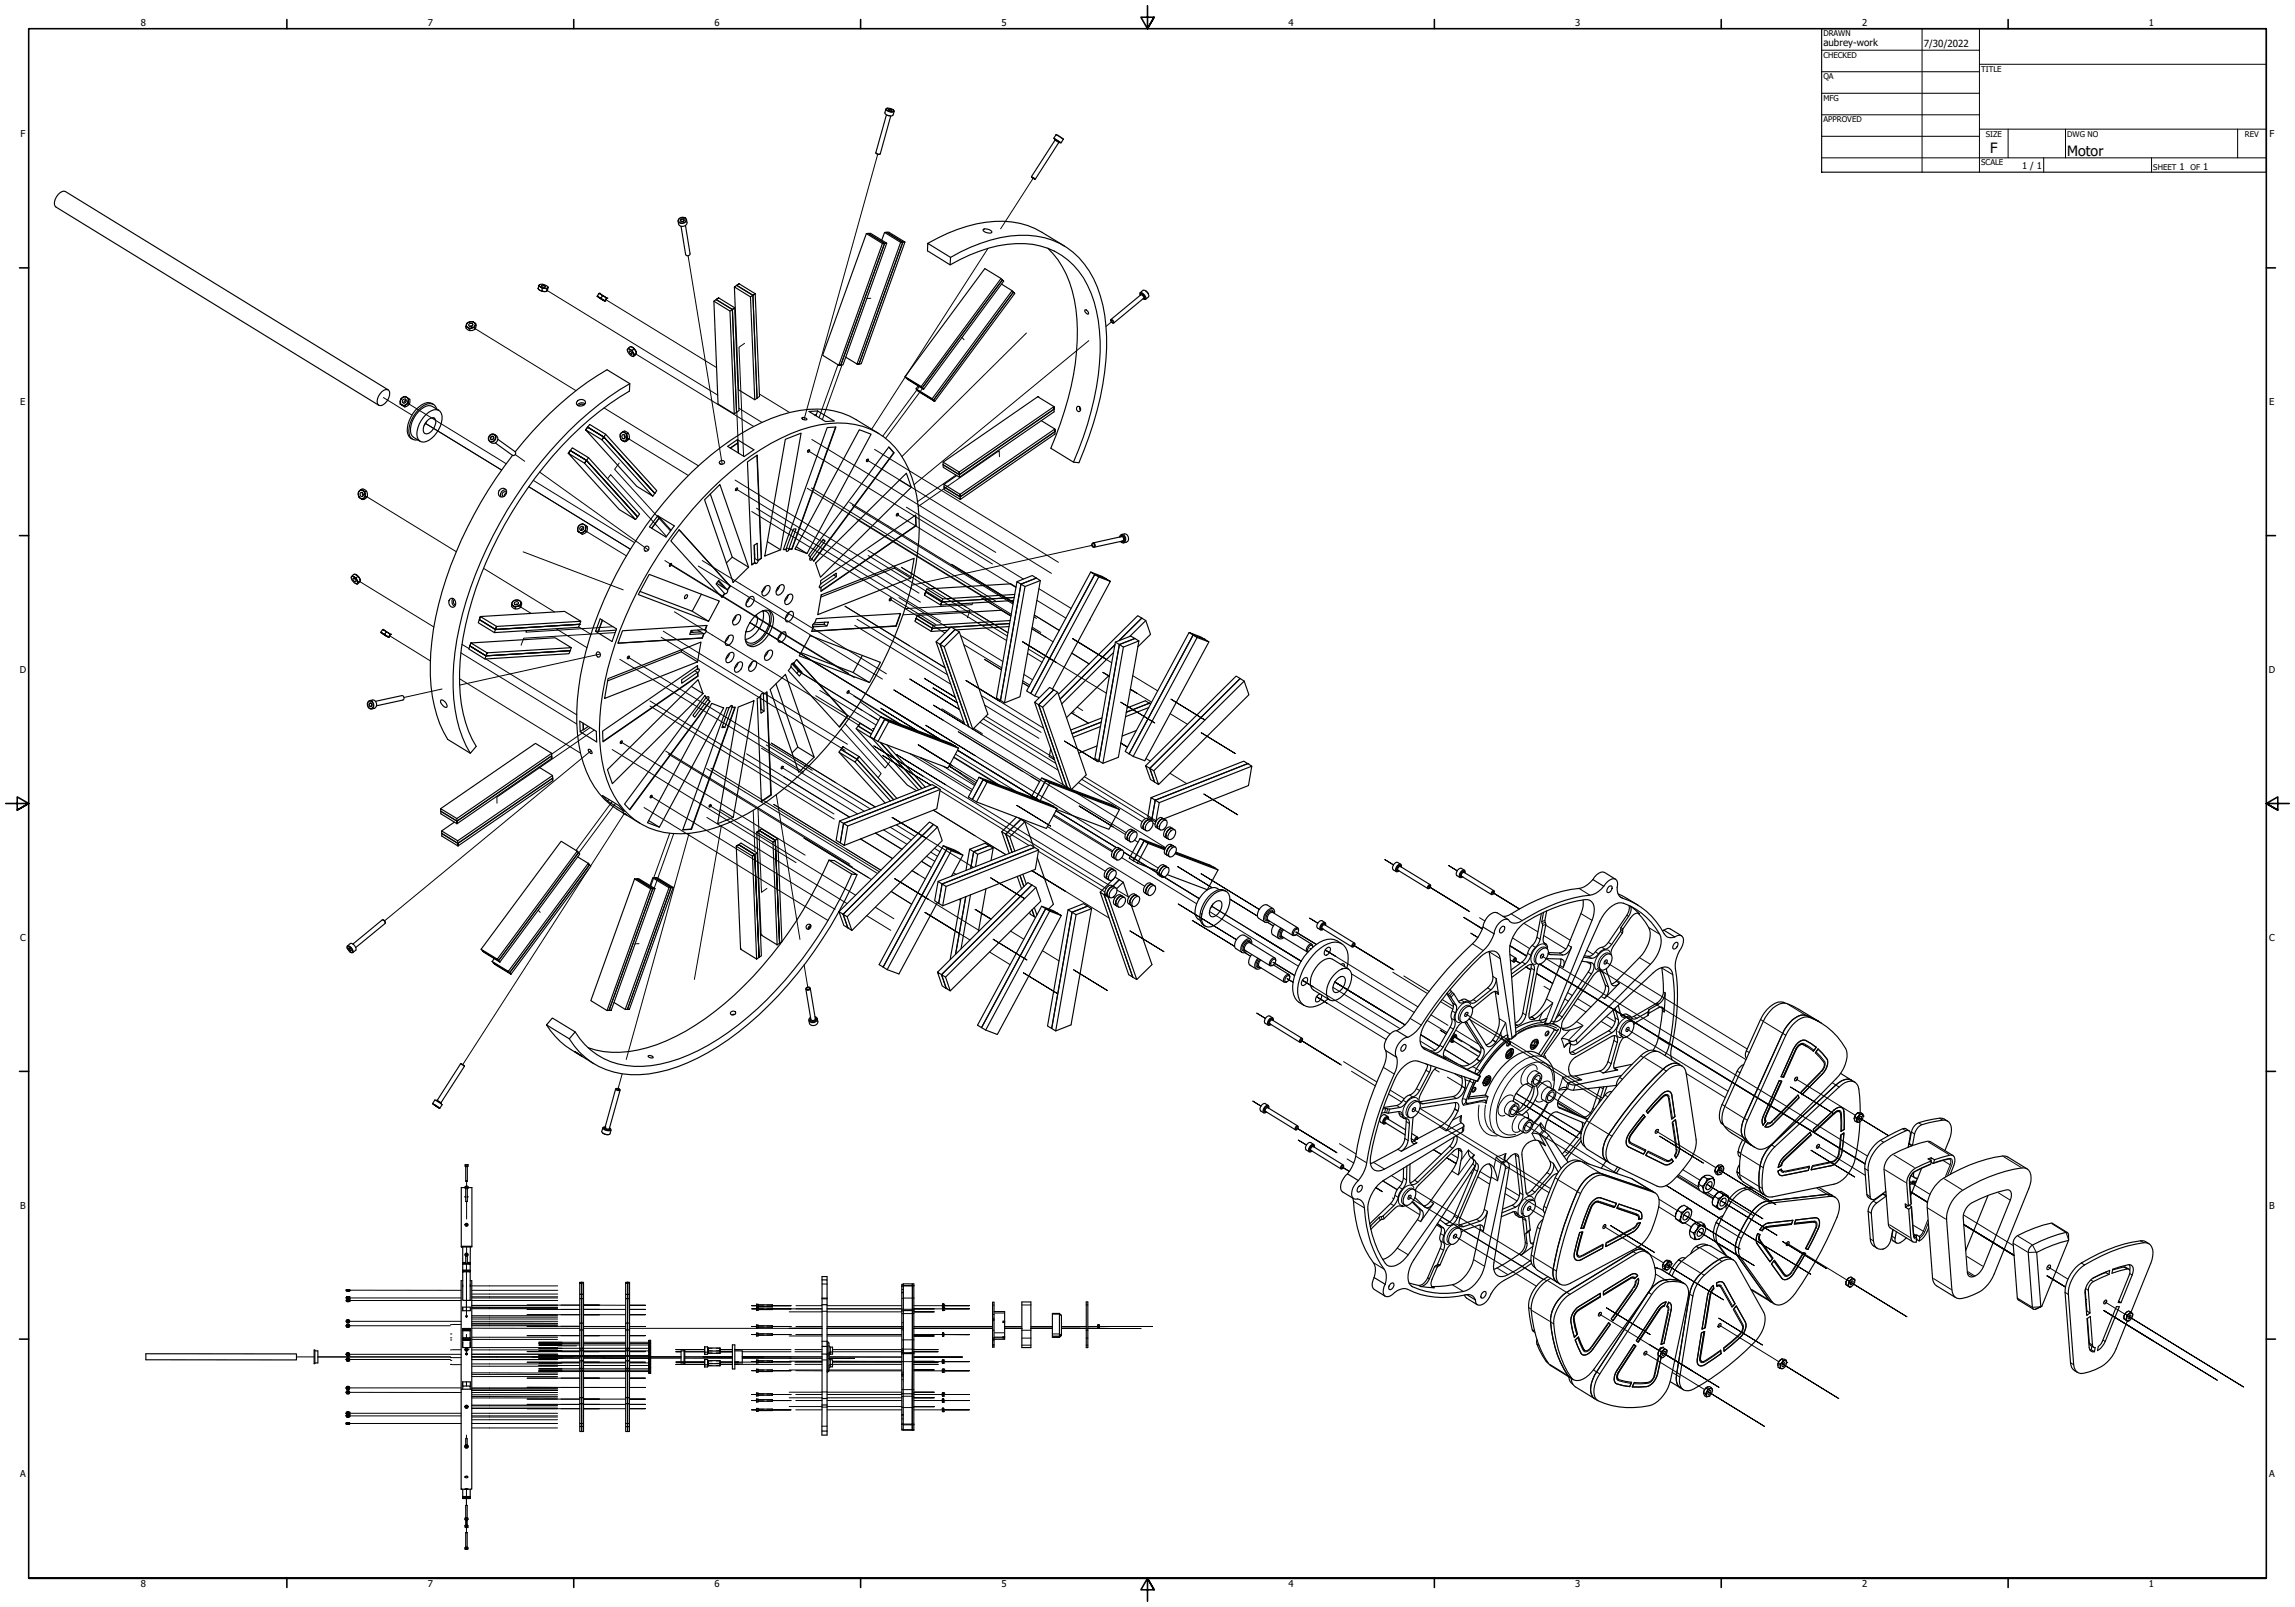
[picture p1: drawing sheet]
<svg xmlns="http://www.w3.org/2000/svg" width="1016mm" height="711mm" viewBox="0 0 1016 711" stroke-linecap="round" stroke-linejoin="round" font-family="sans-serif">
<defs><g id="words">
<g font-size="6.3">
<text x="881" y="67.7">F</text>
<text x="915.2" y="69">Motor</text>
</g>
<g font-size="4.3">
<text x="807.2" y="20.6">aubrey-work</text>
<text x="851.7" y="20.8">7/30/2022</text>
</g>
<g font-size="4.2">
<text x="62.4" y="11.7">8</text>
<text x="189.4" y="11.7">7</text>
<text x="316.4" y="11.7">6</text>
<text x="443.4" y="11.7">5</text>
<text x="570.4" y="11.7">4</text>
<text x="697.4" y="11.7">3</text>
<text x="824.4" y="11.7">2</text>
<text x="951.4" y="11.7">1</text>
<text x="9.1" y="60.8">F</text>
<text x="1004.8" y="60.8">F</text>
<text x="895.2" y="74.8">1 / 1</text>
<text x="964.8" y="75.4">1</text>
<text x="975.4" y="75.4">1</text>
<text x="9" y="179.3">E</text>
<text x="1004.6" y="179.3">E</text>
<text x="8.8" y="297.9">D</text>
<text x="1004.4" y="297.9">D</text>
<text x="8.9" y="416.4">C</text>
<text x="1004.6" y="416.4">C</text>
<text x="9" y="534.9">B</text>
<text x="1004.6" y="534.9">B</text>
<text x="8.9" y="653.5">A</text>
<text x="1004.6" y="653.5">A</text>
<text x="62.4" y="702.6">8</text>
<text x="189.4" y="702.6">7</text>
<text x="316.4" y="702.6">6</text>
<text x="443.4" y="702.6">5</text>
<text x="570.4" y="702.6">4</text>
<text x="697.4" y="702.6">3</text>
<text x="824.4" y="702.6">2</text>
<text x="951.4" y="702.6">1</text>
</g>
<g font-size="3.5">
<text x="807.2" y="16">DRAWN</text>
<text x="807.2" y="25.6">CHECKED</text>
<text x="807.2" y="35.1">QA</text>
<text x="877.1" y="31.8">TITLE</text>
<text x="807.2" y="44.6">MFG</text>
<text x="807.2" y="54.2">APPROVED</text>
<text x="879.1" y="60.5">SIZE</text>
<text x="915.2" y="60.5">DWG NO</text>
<text x="993.8" y="60.5">REV</text>
<text x="877.1" y="73.2">SCALE</text>
<text x="953.3" y="75.4">SHEET</text>
<text x="969.8" y="75.4">OF</text>
</g>
</g></defs>
<!-- layer: Tweak Trail (ANSI) -->
<g fill="none" stroke="#000" stroke-width=".44">
<path d="M388.6 68.3l-32.7 117.4M457.4 78.9l-14.4 22.4M304.6 113.2l15.1 92.3M437.4 109.9l-51.5 80M242.1 128.5l75.7 46.4M268.2 132.6l49 30.1M385.5 132l-1.8 .1M208.5 144.3l.2 .2M210.2 145.4l44.8 27.5M281.4 156.6l52.2 32.1M329.6 152l-2.4 1.7 2 48.2M425.9 149.4l.9 1"/>
<path d="M454.4 147.4l-55.1 54.7M482 150.7l-77.3 63.7M492.3 142.3l-2.7 2.2M169.7 176l12.7 7.7M179.3 177.8l.3 .2M181 178.8l43.1 26.4M326.6 168.5l.2 .1M336.2 174.4l13.4 8.2M371 161.4l-8.4 23.4M372.7 161.5l-8.7 24.2M407 171.1l-16.2 21.9M408.4 172l-16.4 22"/>
<path d="M188.3 187.3l33.8 20.7M267.4 180.5l41.8 25.7M276.5 193.1l.3 .2M278.2 194.1l26.5 16.3M326.2 182.4l.8 18.1M327.1 180.7l10.2 6.2M357.6 199.4l81.8 50.2M359.4 194.5l81.4 50M387.2 198.9l81.4 50M160.7 218.8l.1 .1M162.3 219.8l39.7 24.4M228.1 201.2l4.2 3"/>
<path d="M234.1 215.4l45 27.7M236.1 212.6l44.8 27.6M238.9 208.9l48.1 34.5M269 211.9l1.3-1.8 24.7 27.3M274.1 204.9l-2 2.8 24.7 27.2M325.4 212.5l81.4 50M325.8 216.3l81.7 50.2M357.4 216.1l81.4 50M359.2 216l81.6 50M383.7 203.5l81.8 50.2M423.2 210.2l-17 11.8M442.5 202.1l-.2-2.6-35.8 24.7"/>
<path d="M257.9 234.1l.4 .2M259.5 235.1l17.8 10.9M332.8 226.4l81.5 50M334.9 224.9l81.5 50.1M376.2 222.4l72.3 44.4M377.3 223.6l71.1 43.7M379.3 229.9l68.4 41.9M396.9 227.6l52.8 32.4M401.3 224.5l51.8 31.8M159.1 257.3l33 20.2M214.1 251.5l31.4 19.3M231.6 244.2l44.3 16.8"/>
<path d="M294.3 248.1l81.4 50M296.5 249.7l81.8 50.2M309.1 250.5l81.6 50M310.9 248.1l81.5 50.1M384.2 243.6l61.8 37.9M384.4 245.9l61.2 37.6M399 251.1l47.2 28.9-15-9.2M421.3 249.7l27.3 16.8M484 241.2l-80.5 17.8M228.7 267.5l.2 .2M230.3 268.5l4.8 3M246.2 278.3l13.6 8.3"/>
<path d="M256.2 277.4l5.4 3.3M271.4 277.4l-38.6 2.4 .2-.7M272.4 280l-40.6 2.4-1.1 3.2M293.6 279.3l81.6 50.1M298.6 270.8l81.4 50M332 275.5l83.9 51.6M374.1 268.3l44.3 27.2M378.4 276.7l42.5 26.1M379.4 274.1l40.1 24.5M393.8 265.1l24.5 15.1M398 264.5l22.3 13.7M399.7 272.1l29.7-1.8-1.2 3.1"/>
<path d="M430.6 266.9l-.3 .7-29.7 1.8M434.7 264.7l12.8 7.8M456.8 278.3l9.4 5.7M456.9 277.6l3.9 2.3M457.8 273l1.1 .7M457.9 272.2l11 6.8M459 265.7l12.9 7.9M459.9 260.5l14.3 8.7M482.4 274.3l.3 .1M172.4 281.3l18.1 11.2M204 288.9l51.3 31.5M204.5 285.2l3.1 1.8"/>
<path d="M215 291.6l40.3 24.8M265.7 289.4l-62.2 13.8M274.4 291.8l81.4 50M277.9 290.7l81.7 50.2M292.7 282l81.4 50.1M353 296.7l35.9 22.1M425.2 281.2l18.7 11.5M426.6 285.2l16.9 10.4M435.8 291.8l7.5 4.6M452.6 284l15 9.2zM452.6 284l37.2 22.8M453.3 298.4l3.8 2.5"/>
<path d="M454.9 289.2l6.4 3.9M455.2 287.2l7 4.3M474.5 289.1l7.7 4.7M474.9 282.6l14.9 9.2zM474.9 282.6l17.2 10.7M488.3 297.6l2.8 1.7M501.5 299l11 6.8M195.7 304.9l-16.8 3.8M203.4 300.4l53.6 32.9M287.7 310.2l81.5 50M287.8 312.5l81.5 50M361.1 307.9l25.4 15.6"/>
<path d="M362.9 305.6l25 15.3M375.1 306.1l23.6 14.4M378 308.1l19.6 12M380.8 310.6l9.3 6.7M417 313.7l9.8 6M417.5 318.7l-21.8-13.4 102.9 63.2M423 308.7l-14-8.6 14 8.6M423.8 311l-11-6.7 11 6.7M424.6 313.9l-21.9-13.4 22.1 13.5M427.7 301.2l15 9.2zM427.7 301.2l34.3 21.1M433.8 319.6l34.6 21.2"/>
<path d="M434.4 307.8l26.5 16.3M435.3 318.1l32.1 19.7M435.9 312l24 14.8M436.4 317l30.1 18.4M452.6 302.1l2.9 1.8M452.8 301.3l3.1 1.9M474.3 315.5l7.5 4.5M474.9 314.9l.7 .4M476.9 312.9l2.4 1.6M496.2 310.8l15 9.2zM500.4 305l2.8 1.8-2.8-1.8M500.4 305l9.4 5.8"/>
<path d="M518 315.8l7.7 4.7M518.4 309.4l15 9.2zM261.2 322l-17 11.8M261.7 332.2l-91.5 75.3M263.1 323.1l-43.1 29.7v2.7M271 331.7l81.4 50.1M274.7 328.2l81.7 50.3M294.7 332.4l81.5 50.1M295.8 333.7l81.6 50M314.7 340l74.6 45.8M330.5 333.6l33.2 20.4M337.1 331.2l45.5 27.8"/>
<path d="M339.2 329.7l46.1 28.3M341.4 328.9l46.1 28.2-13.9-8.5M345.9 339.5l33.8 20.7M372.4 322.7l17.7 19.6-1.4 1.9M374.1 320.4l17.8 19.5 2.1-2.8M386.9 322.6l-.4-.2 .4 .2M402.8 333.5l27.2 16.8M406 323.3l-16.2-9.9 16.2 9.9M406.5 329.6l15.1 9.3zM406.5 329.6l26.1 16M407.4 335.3l23.1 14.1M417.6 339.2l13.9 8.5"/>
<path d="M420.2 338.9l11.5 8.3M422.2 335.2l18.9 11.7M422.3 335l20 12.3M423 333.8l26.5 16.3M424.2 323.8l36 22.1-3.8-2.3M427 320.5l-13.9-8.5 13.9 8.5M431 322.3l3.8 2.4M431.6 334.4l-21.8-13.4 103 63.2M432.3 337.2l-8.4-5.2 35.6 21.8M434.9 325.4l-4.2-2.7 40 24.6M471.2 328l15 9.2zM496.2 328.9l2.9 1.7-2.9-1.7"/>
<path d="M496.2 328.9l2.9 1.7M507.4 335.7l1.9 1.2M531.8 324.3l15.1 9.2zM271 354.7l-16 21.7M272.5 355.6l-16.3 21.9M276.4 360l-14.9 23.2M285.1 357.4l81.4 50M288 352.3l81.7 50.2M312.8 340.1l75.7 46.5M314 356.4l64.8 39.8M333.4 358.6l.8 18.3M335.5 357.3l1.6 37.6 2.4-1.7"/>
<path d="M342.5 356l47.5 29.1-15.4-9.4M343.7 351.7l10.4 64M347.3 343.9l28.8 17.7M408.6 343.5l-21.8-13.4 102.9 63.2M412.1 347.5l-21.5-13.2 21.5 13.2M416.2 349.9l39.4 24.3M418.6 347.3l-21.8-13.4 94.4 58M425.6 342.5l-5.5-3.5 12 7.4M450.2 356.4l14.9 9.2zM467.5 358.8l26.7 16.3M474.2 349.5l41.8 25.7M477.4 346.3l28.3 17.4"/>
<path d="M477.8 356.7l15 9.3zM477.8 356.7l20.4 12.6M478.9 344.9l28.3 17.4M480.1 343.7l31.8 19.6M517.9 342.2l7.5 4.6M533 351.4l14.9 9.2zM296.5 368.8l-8.4 23.3M298.3 368.9l-8.7 24.2M305.1 368.8l-27.9 100.1M312.9 361.8l62.1 38.1M319.3 365.4l-11.9 68.1M355.9 370.9l29.9 18.4"/>
<path d="M380.9 371.3l14.3 8.7M387.5 368.7l11.8 7.2M391.2 367.3l10.3 6.3M394.1 366.1l9.3 5.7M395 361.8l15 9.2zM395 361.8l36 22.1M396.8 365.1l8.3 5M410.2 379l3.6 2.2M412.1 377.1l2.9 1.9M413.8 375.5l2.3 1.4M431.7 369.9l-18.4-11.3 32 19.7-10-6.3M451 362l38.4 23.6"/>
<path d="M459.7 376.7l29.4 18.1M463.7 365.8l43.1 26.4M466.3 361l26.1 16M466.5 360.6l26.1 16M496.6 379.5l33.2 20.5M497.5 377.1l33.4 20.6zM502.3 371.8l1.5 .9M510.5 364.3l.9 .5M515 367.1l.7 .4M260.4 384.9l-55.5 86.3M394.5 394.5l9.1 5.7M396.1 388.9l15 9.2z"/>
<path d="M396.1 388.9l37.5 23M403.8 385.3l5.9 3.6M411.9 383.7l-3.9-2.5 4.4 2.7M422.1 386.3l1.1 .7M424.6 398l.7 .5M438.6 388.5l15 9.2zM456.8 385.3l14.9 9.2zM456.8 385.3l34.2 21M492.8 397.1l.7 .3M494.5 393.9l5.2 3.2M521.4 383.5l15 9.2zM531.7 386.7l25.8 15.8z"/>
<path d="M544.5 398l12.2 7.4zM616.9 382.8l-3.8-2.4 3.8 2.4M632.8 392.5l17.4 10.7zM632.8 392.5l17.8 11M645.1 385.4l-3.8-2.4 3.8 2.4M661 395.1l11.7 7.2zM661 395.1l11.7 7.2M238.3 402.8l.8 1M282.9 417.6l-1.8 .1M383.7 405.3l10.6 6.4M387.5 401.5l8.2 5.1M409.5 403.8l15 9.2z"/>
<path d="M409.5 403.8l19.9 12.2M431.7 402.5l7 4.3zM431.7 402.5l7 4.3M439.7 415.7l15 9.2zM447.4 412.1l5.9 3.6M500.3 412l15 9.2zM521.6 400l25.8 15.9zM527.8 407.4l18.7 11.4zM535.4 403.4l39.4 24.2M536.4 401.1l39.6 24.3M555.6 412.9l20.4 12.5zM561.1 408.2l2.6 1.6"/>
<path d="M573.7 412.5l9 5.5M580 419.7l.3 .3-.3-.3M580 419.7l.3 .3M583.4 408.6l-3.8-2.4 3.8 2.4M599.2 418.3l17.5 10.8zM599.2 418.3l17.9 11M648 406l8.3 5.1-3.3-2M654.2 414.9l-3.3-2 3.3 2M655 406.1l2.4 1.5M669.6 415.1l7.6 4.7M674.6 408.6l6.2 3.8M683.4 414l9.8 6.1"/>
<path d="M684.3 409.4l10.8 6.7M356 427l1.7 10.5M438.1 421.3l9.1 5.6M453.1 430.5l15 9.2zM461.5 420.8l7.3 4.5M475.3 429.2l15 9.2zM551.1 421.6l2.5 1.6M563.6 425.9l9.6 5.8M569.8 433.1l2.7 1.6M576.6 433.8l4.7 2.9-4.7-2.9M576.6 433.8l38.8 23.8M586.7 420.4l4.7 2.9-4.7-2.9"/>
<path d="M586.7 420.4l41 25.2M590 436.9l29.9 18.4M590.9 434.6l22.3 13.6-22.3-13.6M590.9 434.6l31.1 19M598.3 431l27.7 17.1M616.6 430.3l15.4 9.4M621.5 431.9l11.2 6.9M670.6 424.9l2.4 1.4M675.6 427.9l2.1 1.4M675.9 423l-7.4-4.5 7.3 4.7M680.2 430.8l7.2 4.4-7.2-4.4M680.2 430.8l7.2 4.4"/>
<path d="M681.7 426.7l144 88.4M681.8 426.7l143.9 88.3M682.2 422.8l144.5 88.8M683.5 436.5l2.7 1.6M694 439.3l2 1.3M702.4 420.6l2.9 1.7M702.6 425.8l1.6 1M707.1 428.6l65.8 40.3M710.4 425.4l63.1 38.8M560.2 450.7l-3.8-2.3 3.8 2.3M582.8 441.1l4.7 2.9-4.7-2.9M582.8 441.1l30.9 19"/>
<path d="M628.9 457.9l8.3 5.1M631.8 451.6l8.9 5.4M633.5 449.1l7.5 4.7M637.7 443.3l5.5 3.3M638.4 442.3l5 3.2M640.3 457.6l-2.7-1.7 2.7 1.7M643 458.4l4.3 2.7M644.7 456.1l9.9 6.1M648.7 448.6l60.8 37.4M650.3 451l58.5 35.9M692.7 442.1l1.6 1M696.7 444.6l5.4 3.3"/>
<path d="M698.4 442l5.9 3.6M708.8 452l4.8 2.9M711.1 449.8l3.9 2.4M716.2 456.6l13.7 8.3M720 455.3l45 27.6M275.5 475.2l-1.9 6.8M576.1 460.4l17.4 10.8zM576.1 460.4l17.8 11M594.8 469.8l14.7 9.1M598.3 474.1l10.5 6.5M628.6 460.7l6.8 4.1M631.2 470.8l.8 .5"/>
<path d="M635.1 473.2l2.1 1.3M639 467l6.1 3.8M639.6 464.4l10.9 6.7M640.8 476.7l6.3 3.9M643.8 475l3.5 2.2M650.9 463.3l4.5 2.7M675.6 479.7l2.8 1.8M679.3 477.3l25.2 15.5M746.5 475.1l17.3 10.7M794.7 477.2l26.7 16.4M558.2 489.5l-3.8-2.3 3.8 2.3M574.1 499.2l17.5 10.8z"/>
<path d="M574.1 499.2l17.8 11M611.2 494.4h.1M614.7 484.2l5.8 3.5M615.4 482.4l6.3 3.9M625.5 490.8l60.2 37M628.6 490.5l57.8 35.5M669.2 490.7l46.8 28.8M670.1 486.2l28.5 17.4-25-15.3M671.2 483.9l28.8 17.6M675.4 498l28.1 17.2M685.5 484.6l17.4 10.6M689.5 488.3l7.3 4.4"/>
<path d="M689.6 487.9l9.4 5.7M792.7 481.1l19.3 11.9-19.3-11.9M823 494.6l13 8-13-8M578.4 506.7l-3.9-2.3 3.9 2.3M593 506.2l7.3 4.5M594.2 516.5l3.1 1.9M596.3 512.9l3 1.8M606.6 514.6l.5 .3M627.1 504.2h.1M634.6 508.8l3.4 2.1M640.5 512.4l4.1 2.5-4.1-2.5M640.5 512.4l4.1 2.5"/>
<path d="M642.7 510.8l2.7 1.7M651.1 518.9l.7 .5M652.5 516.8l.3 .2M655.2 518.5l4.8 3M733 500.4l26.7 16.4M734.8 502.9l19.3 11.8-19.3-11.8M743.1 519.9l8.7 5.4M745 517.7l7.7 4.7M761.2 517.8l24.9 15.3-24.9-15.3M801.8 509.1l19.3 11.8-19.3-11.8M804.4 507l21.4 13.2M206.6 522.8v2.2"/>
<path d="M206.6 531.8v7.7M609.1 525.6l2.6 1.6-2.6-1.6M609.1 525.6l3 1.8M612.1 522.6l6.4 3.9M612.2 522.6l6.4 3.9M615.9 520.3l4.9 3M616.5 530.2l.6 .3M622.1 533.6l6.4 4M623.5 529.6l59.8 36.7M626.4 526.7l51.5 31.6M630.1 533.6l.2 .1M638.3 538.6l3.6 2.2"/>
<path d="M654.2 520.8l5.2 3.3M666.3 528.3l5.3 3.2M666.7 525.6l6 3.6M675.4 530.9l7.9 4.8M676.5 534.5l6.8 4.2M734.3 534.1l7.4 4.6M734.4 530.7l8.2 5M737.6 524.6l64 39.3zM742.3 520.7l10.1 6.2M742.6 520.4l9.6 5.9M745.5 537.6l24.8 15.2-24.8-15.2M754.1 527.9l4.3 2.6"/>
<path d="M754.8 527.9l3.8 2.3M755.6 524.1l24.8 15.3-24.8-15.3M755.9 527.7l3 1.9M761.9 531.4l24.7 15.3-24.7-15.3M763.8 533.8l.3 .2M764 533.6l.2 .1M845.4 523l9 5.6M845.8 527.4l7.5 4.6M845.8 527.4l7.5 4.7M869.2 537.7l22.1 13.5M206.5 559.2v23.7M206.6 542.4v.2"/>
<path d="M206.6 551.9v2.7M636 542.2l2 1.2M643.6 546.8l36.5 22.4M644.6 542.5l38.7 23.7M709.8 542.5l26.7 16.4M713 542.4l19.3 11.8-19.3-11.8M738.1 559.9l24.9 15.3-24.9-15.3M745.8 541.2l3 1.8M751.8 544.8l24.7 15.3-24.7-15.3M789.2 549.5l19.3 11.8-19.3-11.8M791 550.1l26.6 16.4M869.3 541.8l22.3 13.7z"/>
<path d="M869.3 542l22.3 13.6M873.1 544.2l18.5 11.4M154.8 575.6h49.4M154.8 571l49.4 .1M154.8 574.4h49.4M208.9 578.5l38 .1M208.9 575.6h38M208.9 573.9h38M208.9 571.1h38M208.9 569.1h38M208.9 574.4h38M208.9 572.7h38"/>
<path d="M208.9 579.2h37.9M208.9 578.8l37.9 .1M208.9 577.8h37.9M208.9 577.7h37.9M233.4 579.5h23.3M233.4 577.6h23.3M258.3 579.5h7.1zM258.3 577.6h7.1zM258.3 579.5h18.7M258.3 577.6l18.7 .1M278.7 579.5h7zM278.7 577.7h7z"/>
<path d="M335 577.8h-2.2h2.2M335 579.2h-2.2h2.2M341.9 577.8h8.2zM341.9 579.2h8.2zM341.9 579.2h22M341.9 577.8h8.4M352.4 577.8h11.5M366.1 579.2h33.1zM366.1 577.8h33.1M404.6 579.2h9h-9M404.6 577.8h12.7M404.6 579.2h12.7"/>
<path d="M417.8 577.8h11.4h-11.4M417.8 579.2h11.4h-11.4M711.2 578.8l19.3 11.8-19.3-11.8M819.3 567.5l24.9 15.2-24.9-15.2M906.3 564.6l8.1 5M906.4 560.5l9.1 5.6M923.3 575.1l.2 .1-.2-.1M923.3 575.1l.2 .1M931.3 579.9l50.3 31zM931.3 579.9l21.8 13.4-21.8-13.4M931.5 575.9l9.2 5.7M154.1 584.8h.2"/>
<path d="M154.1 599.4h.3M154.1 586.7h.2M154.8 584.8h49.4M154.8 599.4h49.4M154.8 586.7h44.6M206.2 599.4h.7M206.5 597.9v1.4h.4M206.5 590.5v1.8M208.9 582.3h37.9M208.9 582.9h37.9M208.9 584.8h38M208.9 583.8h38"/>
<path d="M208.9 599.4h38M208.9 599.3h38M208.9 597.4h37.9M208.9 596.4h37.9M208.9 585.6l37.9 .1M208.9 586.4h37.9M208.9 586.7l38 .1M208.9 585.9h38M208.9 592.8h37.9M208.9 591.8h37.9M208.9 587.8l47.8 .1M233.4 598.2h23.3"/>
<path d="M233.4 587h23.3M233.4 581.9h23.3M233.4 591.1h23.3M246.9 595.6h8.3M248.7 594.6h-10.1h18.1M248.7 595.2h-10.1h18.1M248.7 594h-10.1h18.1M248.7 597.9h-10.1h48.5M248.7 599.9h-10.1h48.5M248.7 596.7h-10.1h18.1M258.3 591.1h7.1zM258.3 598.2h7.1z"/>
<path d="M258.3 587.1h7.1zM258.3 581.9h7.1zM258.3 598.2h18.7M258.3 587.9h18.7M258.3 587.1h18.7M258.3 581.9h18.7M258.3 591.1h18.7M258.3 594.6h18.7M258.3 595.2h18.7M258.3 594h18.7M258.3 596.7h18.7M278.7 598.2h7z"/>
<path d="M278.7 587.1h7zM278.7 581.9h7zM278.7 591.1h7zM278.7 587.9h85.2M278.7 594.6h8.4M278.7 595.2h8.4M278.7 594h8.4M278.7 596.7h8.4M299.2 597.3h12.7zM301.5 598.2h-2.3h2.3M303.1 598.2h8.8zM318.8 598.2h5.4h-5.4"/>
<path d="M318.8 598.2h5.4M318.8 597.3h5.4M325.3 597.3h1.7h-1.7M325.3 597.3h24.9M328.6 598.2h21.6M334.9 587.1h-2.1h2.1M334.9 590.6h-2.1h2.1M341.9 587.1h8.2zM341.9 590.6h8.2zM341.9 587.1h8.4M341.9 590.6h8.4M349.4 580.6h14.5"/>
<path d="M349.4 591.2h14.5M351.9 598.2h12M351.9 597.3h12M352.3 590.6h11.6M352.4 587.1h11.5M366.1 580.6h33.1M366.1 591.2h33.1M366.1 587.9h33.1zM366.1 590.6h33.1M366.1 587.1h33.1M368.6 598.2h30.6M368.6 597.3h30.6"/>
<path d="M404.6 598.2h10.7h-10.7M404.6 597.3h10.7h-10.7M404.6 580.6h9h-9M404.6 591.2h9h-9M404.6 587.9h34.8M404.6 590.6h12.7M404.6 587.1h34.8M417.8 590.6l11.3 .1-11.3-.1M444.8 587.9h7.6M444.8 587.1h7.6M456.4 587.9h9.5h-9.5M456.4 587.9h9.5"/>
<path d="M456.4 587.1h9.5M469.9 587.9h11M469.9 587.9h8.3h-8.3M469.9 587.1h11M481.6 587.9h23.5zM481.6 587.9h10.1h-10.1M481.6 587.1h4.5M486.6 587.1h23.6zM707.8 581.3l26.7 16.4M728 598.6l26.6 16.4M730.1 595l4.4 2.7M736.1 598.7l24.9 15.3-24.9-15.3"/>
<path d="M737.5 599.5l11.9 7.3-11.9-7.3M760.8 586.3l26.7 16.4M760.9 583.4l19.3 11.8-19.3-11.8M942.3 582.5l51 31.4zM131.3 600.5h7.8M140.7 600.5h58.7M154.1 614.2h.2M154.1 616.2h.2M154.1 601.7h.3M154.8 614.2h49.4M154.8 616.2l49.4 .1M154.8 601.7h44.6"/>
<path d="M206.5 611.6v1.8M208.9 607.6h37.9M208.9 615.4h37.9M208.9 614.2h37.9M208.9 615.2h37.9M208.9 608.3h37.9M208.9 609.2h37.9M208.9 616.3h37.9M208.9 617.3h37.9M208.9 601.7h38M208.9 603.6h37.9M208.9 604.6h37.9"/>
<path d="M208.9 614.6h37.9M208.9 618.7h37.9M208.9 618l37.9 .1M216.7 600.5h30.2M233.4 602.9h23.3M233.4 609.9h23.3M233.4 619.2h23.3M233.4 614h23.3h-8.4M248.7 601.2h-10.1h18.1M248.7 603.2h-10.1h18.1M248.7 606.4h-10.1h48.5M248.7 605.8h-10.1h48.5"/>
<path d="M248.7 607h-10.1h18.1M248.7 604.3h-10.1h18.1M253.7 600.5h-44.8h47.8M256.7 600.5h.1M258.3 602.9h7.1zM258.3 614h7.1zM258.3 619.2h7.1zM258.3 609.9h7.1zM258.3 600.5h18.7M258.3 602.9h18.7M258.3 609.9h18.7M258.3 619.2h18.7"/>
<path d="M258.3 614h18.7M258.3 601.2h18.7M258.3 603.2h18.7M258.3 607h18.7M258.3 604.3h18.7M267 601.1h10M278.6 619.2h7.1zM278.7 609.9h7zM278.7 602.9h7zM278.7 614h7zM278.7 601.1h8.4M278.7 601.2h8.4"/>
<path d="M278.7 600.5h8.4M278.7 603.2h8.4M278.7 607h8.4M278.7 604.3h8.4M288 600.5h13.5zM288 601.1h13.5M299.2 603.8h12.7zM299.2 602.8h12.7zM303.1 601.1l21.1 .1M303.1 600.5h21.1M311.3 600.5h12.9zM318.8 602.8h5.4"/>
<path d="M318.8 603.8h5.4M325.3 603.8h1.7h-1.7M325.3 602.8h1.7h-1.7M325.3 603.8h24.9M325.3 602.8l24.9 .1M328.6 600.5h9.5h-9.5M328.6 601.2h21.7M328.6 600.5h35.3M334.9 606.6h-2.1h2.1M334.9 619.8h-2.1h2.1M334.9 617.2h-2.1h2.1M334.9 602.6h-2.1h2.1"/>
<path d="M341.9 606.6h8.2zM341.9 619.8h8.2zM341.9 617.2h8.2zM341.9 602.6h8.2zM341.9 619.8h8.4M341.9 617.2h8.4M341.9 602.6h8.4M341.9 606.6h8.4M349.4 601.2h14.5M349.4 606.3h14.5M349.4 618.6h14.5M349.4 616.1h14.5"/>
<path d="M349.4 602.4h14.5M351.9 602.9h12M351.9 603.8h12M352.3 606.6l11.6 .1M352.3 619.8h11.6M352.3 617.2h11.6M352.3 602.6h11.6M366.1 606.3h33.1M366.1 618.6h33.1M366.1 616.1h33.1M366.1 606.7h33.1M366.1 619.8h33.1"/>
<path d="M366.1 617.2h33.1M367 600.5l32.2 .1zM367 601.2h11.2h-11.2M368.6 602.9h30.6M368.6 603.8h30.6M368.6 602.4l30.6 .1M368.6 602.6h30.6M404.6 602.9h10.7h-10.7M404.6 603.8h10.7h-10.7M404.6 606.3h9h-9M404.6 618.6h9h-9M404.6 616.1h9h-9"/>
<path d="M404.6 602.5h9h-9M404.6 606.7h12.6M404.6 619.8h12.6M404.6 617.2h12.6M404.6 602.6h12.6M404.6 600.6h21.5zM417.8 606.7h11.3h-11.3M417.8 619.8h11.3h-11.3M417.8 617.2h11.3h-11.3M417.8 602.6h11.3h-11.3M756.2 615.9l24.9 15.4-24.9-15.4M789.1 603.6l24.9 15.3-24.9-15.3"/>
<path d="M154.8 625.5h49.4M154.8 630h49.4M154.8 626.6h49.4M206.5 635.1v1.4M208.9 625.5h37.9M208.9 627.1h37.9M208.9 630h37.9M208.9 632h37.9M208.9 626.6h37.9M208.9 628.3h37.9M208.9 621.9h37.9M208.9 622.2h37.9"/>
<path d="M208.9 623.2h37.9M208.9 623.3h37.9M233.4 621.5h23.3M233.4 623.4h23.3M258.3 621.5h7.1zM258.3 623.4h7zM258.3 621.5h18.7M258.3 623.4h18.7M278.6 621.5h7.1zM278.6 623.4h7.1zM334.9 624h-2.2h2.2M341.9 624h8.2z"/>
<path d="M341.9 624h8.4M349.4 622.5h14.5M352.3 624h11.6M366.1 622.5h33.1M366.1 624h33.1M404.6 622.6h9h-9M404.6 624h12.6M417.8 624h11.3h-11.3M206.5 658.8v7.4M206.5 672.8v5.4"/>
</g>
<!-- layer: Visible (ANSI) -->
<g fill="none" stroke="#000" stroke-width=".51">
<path d="M392.2 48.3l-.5 1.6a2.59 2.59 0 0 0 3.7 1l.5-1.6M392.4 50.8l-4.7 16.8 1.2 .7 .8-.2 4.6-16.8M392.6 47.9h1.2a2.02 2.02 0 0 1 1.9 1.2l-1.4 .3a2.02 2.02 0 0 1-1.9-1.2zM392.9 51.1l.9 .1M393.1 47.9l-.9 .4a2.86 2.86 0 0 0 3.7 1l-.6-.8M393.3 48.3h.8l.7 .7-1.4-.2zM393.3 48.6l.8-.1 .6 .5M467.6 59.6l3.1 2.1M467.6 59.6l-1.1 1.6M387.8 67.8l.8 .5 1-.1M456.6 78.2l1.7 1M456.6 78.2l.1 .2"/>
<path d="M456.8 78.4l1.3 .9zM458.3 79.2l-.2 .1M466.9 61.5v.2M466.9 61.7l2.2 1.4M466.9 61.5l-.4-.3 3.2 2-.5-.2M466.9 61.7l.1 .3M467 62l1.7 1.1M467 62l-10.4 16.2M468.7 63.1h.4M468.7 63.1l-10.4 16.1M469.3 63l-.2 .1M470.7 61.7l-1 1.5"/>
<path d="M300.5 96.9a1.92 1.92 0 0 1 1.9-.8 1.92 1.92 0 0 1 1.5 1.4 1.96 1.96 0 0 1-1.9 1.4 1.96 1.96 0 0 1-1.8-1.4zM300.6 96.9a1.74 1.74 0 0 1 1.7-.7 1.74 1.74 0 0 1 1.4 1.3 1.76 1.76 0 0 1-1.7 1.2 1.76 1.76 0 0 1-1.6-1.3zM301.3 97.2a.96 .96 0 0 1 1.6 .1l-.1 .4a1.02 1.02 0 0 1-1.6-.1zM301.6 97.1l.5-.1 .7 .4-.5 .6h-.5l-.4-.2zM303.5 99.8l2 12.5a1.11 1.11 0 0 1-1.7 .7l-2.3-12.9M303.9 97.2l.3 1.4a2 2 0 0 1-1.7 1.6 2 2 0 0 1-2.1-1.1l-.2-1.2M383.5 103.4l-19.3 53.8 7.1 4.4M383.5 103.4l7.2 4.4-19.4 53.8M384.4 103.3l7.2 4.4-19.4 53.8M384.4 103.3h1l7.2 4.3-1 .1M384.4 103.3l-.9 .1M390.7 107.8l.9-.1z"/>
<path d="M391.6 102.9l7.1 4.4-19.3 53.8-5-3M391.6 102.9l-1.3 3.4M392.6 107.6l-19.4 53.9h-1M392.6 102.8l7.1 4.4-19.4 53.9M392.6 102.8l.8-.1 7.2 4.4-.9 .1M392.6 102.8l-1 .1M398.7 107.3l1-.1zM400.6 107.1l-19.3 53.9-1 .1M410.7 107.7l10.1 6.2-.2 3.3-10-6.2zM410.7 107.7a65.2 65.2 0 0 1 33.6-9.8 34.6 34.6 0 0 1 17 4.9l10.1 6.2M420.6 117.2a59.2 59.2 0 0 1 36.6-9.1 32.6 32.6 0 0 1 25.8 21.7 77.6 77.6 0 0 1 2.4 41.6 145.3 145.3 0 0 1-10.2 33.1M435.3 101.5l1-.2 1.5 .3 1.3 1.1a2.96 2.96 0 0 1-3.9-.9z"/>
<path d="M436 118.9l7.2 4.4 .5 .6-35.4 47.7-7.1-4.3-.6-.6zM463.9 109.9a43.6 43.6 0 0 1 12.4 26.9 110.9 110.9 0 0 1-6.8 50.6l-4.3 11 10 6.1 2.4 .3a135.1 135.1 0 0 0 12.3-55.7 54.7 54.7 0 0 0-9.8-32.2 34 34 0 0 0-33-12.4 72.4 72.4 0 0 0-26.3 9.4M466.8 111.1l.1 .1M238.2 127.7l.8 .8 1.8 .5-1-.3M238.4 126.8l-.2 .8 .3 .5 1.3 .6M238.8 126.1l.5 .9-.9-.2zM239 125.9l-.2 .2a2.85 2.85 0 0 1 3.7 1.2l.2-.1M239.3 127l1.9 .6a1.29 1.29 0 0 1-1.9-.6zM239.7 126.4l1.6 .2 .3 .3-.5 .3a1.09 1.09 0 0 1-1.4-.8zM240.1 127.8l-.3 .9M241.2 127.6l1.3-.3-.3 .7zM242.2 128l-.3 .9"/>
<path d="M242.4 126.9l.3 .3M242.7 127.2l-.7 1.7-1.2 .1 1.2-.1M264.4 131.1l.1-.3 .7 .8 .9 .2M265 130l-.5 .8M265.2 129.9l.8 .3zM265.2 131.7l1.7 1zM266 130.2l1.7 1.1-1-.3zM266.1 131.8l.7 .9-2.4-1.6 3.3 2.2 .9-1.3M266.7 131l-.6 .8M266.8 132.7l1 .3v.2zM267.7 131.3l.9 .7-.2 .1zM268.4 132.1l-.6 .9"/>
<path d="M316 133.3l1.9 45.5 7.2 4.4 1-.8M317.1 132.6l7.1 4.4 1.9 45.4M317.1 132.6l1-.8zM318.1 131.8l7.1 4.4 2 45.5-1.1 .7M323.2 137.7l1.9 45.5M324.2 137l-1 .7-7.2-4.4 1.1-.7 7.1 4.4 1.9 45.4M324.2 137l1-.8zM325.1 127l1.9 45.5 7.1 4.4 1.1-.7M326.1 126.3l7.2 4.4 1.9 45.5M326.1 126.3l1.1-.7zM327.2 125.6l7.1 4.4 1.9 45.5-1 .7M332.2 131.4l1.9 45.5"/>
<path d="M333.3 130.7l-1.1 .7-7.1-4.4 1-.7 7.2 4.4 1.9 45.5M333.3 130.7l1-.7zM443.2 123.3l-35.4 47.8M443.4 125.7l5.2 3.6M443.7 123.9l-35.4 47.7M443.7 123.9l.6 .6zM444.3 124.5l-35.4 47.8-7.7-5 7.7 5-.6-.7M448.1 128.7l-35.4 47.8M448.6 129.3l-35.3 47.8-7.2-4.4M448.6 129.3l-35.3 47.8M448.6 129.3l.6 .6zM449.2 129.9l-35.4 47.8-7.7-5 7.7 5-.5-.6"/>
<path d="M480.4 137.1a1.58 1.58 0 0 1 1.4 1.9 1.52 1.52 0 0 1-1.4-1.9zM504.8 130.7l-.2-1a2.29 2.29 0 0 1 2.4 2.8l-1-.2M504.8 129.5l1.2-1a2.54 2.54 0 0 1 2.4 2.9l-1.2 1.1M504.9 130.6v-.4a1.53 1.53 0 0 1 1.6 2l-.3-.1M507.2 128.7l1.2 1.5M206.2 144.7l.2 .7 1.6 .9M206.5 143.6l.1 1 .5 .3-.9-.2zM206.8 143l1.1-.5-1.4 1.1zM207.1 144.9l1.9 .2-1.1 .6zM207.5 143.6a1.14 1.14 0 0 1 1.9 0l-.5 .8-.6 .1-.8-.5zM207.9 142.5l1.1-.1 .8 .3zM207.9 145.7l.1 .6"/>
<path d="M209 145.1l1.4-1.1-.3 1zM209.1 144.3l-1.2 .2M209.8 142.7l.9 .7-.3 .6-.2-1zM210.1 145l.1 .7M210.7 143.4a2.24 2.24 0 0 1-2.7 2.9M278.3 154l.7 .7 1 .3M278.3 154l-.6 1M278.6 155.3l.9 .5 .4 .9-.2 .1-.9-.5-.3-.5zM279.3 153.5l.7 .2M279.9 157.7l.5 .1M280 155l.3 1.1-.8-1a1.14 1.14 0 0 0-1.7-.5 3.1 3.1 0 0 0 2.5 3.1l.2-.2-.1 .3M280 153.7l-1-.3-.7 .6"/>
<path d="M280 153.7l1.4 1.5zM280.3 156.1l.8 .8-.6 .6zM280.7 154.4l-.7 .6M281.7 156.3l-.6 .6M281.7 156.4l-.3-1.2 .2 1.4-1.2 1.2M491.7 141.9l.1-.5h.3a1.37 1.37 0 0 1 1 1.5h-.5M491.8 141.6l.8 .4 .2 .5-.2 .4a1 1 0 0 1-.8-1.3zM491.8 141.4l13.5-11a1.31 1.31 0 0 1 1 1.6l-13.2 10.9M169 173.4a1.99 1.99 0 0 1 3.5 0 6 6 0 0 1-3.8 6.1h-.7a3.4 3.4 0 0 1 .3-5.3zM171.8 172.5l-142.8-87.7a4.3 4.3 0 0 0-4.6 3.4 2.8 2.8 0 0 0 .4 3.4l142.8 87.7M177.2 177.6l.7 1.6-.7-.4zM177.2 178.8l2.1 1.3"/>
<path d="M177.5 176.6l.7-.7-1 1.7zM177.9 179.2l1.2 .2 .5-.3-.8 .7zM178.2 175.9l1.2-.4 .6 .3-1.1-.2zM178.4 176.8l1.1-.1 .3 .4a1.09 1.09 0 0 1-1.4 1.3l-.3-.5zM178.8 179.8l.5 .3M179.8 177.1a1.1 1.1 0 0 0-1 1.3M180 175.8l1 .7-.3 .9v-.6zM180.7 177.4v1.2l-1.1 .5 .6-.4zM180.7 178.6l.5 .3M181 176.5a2.31 2.31 0 0 1-1.7 3.6M192 179a4.9 4.9 0 0 0-6.7 1.2 13.2 13.2 0 0 0-4.7 12l.5 1 1.5 1.2M255.7 177.4a2.14 2.14 0 0 1 3.5 .7 2.16 2.16 0 0 1-1.9 1.6 2.16 2.16 0 0 1-2.2-1.3z"/>
<path d="M258.5 179.3a1.42 1.42 0 0 0-2.2 .3M259 178.7a2.49 2.49 0 0 0-3.4 .6M278.8 169.8a158.5 158.5 0 0 0-54.2 55.9 162.4 162.4 0 0 0-23.7 68.2 70.1 70.1 0 0 0 5.4 36.1l1.9 3.4M371.3 161.6l.9-.1zM379.4 161.1h.9zM400.6 166.7l7.7 4.9M405.5 172.1l7.2 4.4 .6 .6M406.1 172.7h.1M406.5 170.8l-1 1.3 .6 .6M466.6 180v1.1zM188.5 183.5a5.8 5.8 0 0 1 5.6-2 4.3 4.3 0 0 1 1.4 5.4 11.5 11.5 0 0 1-7.9 8.7 3.4 3.4 0 0 1-2.9-4.8 13.1 13.1 0 0 1 3.8-7.3zM188.9 186.4l-1.1 1.9"/>
<path d="M189.7 185.6a1.86 1.86 0 0 1 3-.1 5.6 5.6 0 0 1-3.9 6.5l-.6-.1a3.9 3.9 0 0 1 .7-5.4zM193.4 181a3.4 3.4 0 0 0-5.6-1.7 14.1 14.1 0 0 0-6.7 12.6 3.1 3.1 0 0 0 3.9 2.8M194.3 181.6l-2.8-1.7a5.5 5.5 0 0 0-6.5 2.5 11.3 11.3 0 0 0-3.1 9.6l1.2 1.5 2.8 1.8M216.9 192.6a1.64 1.64 0 0 1 2.4 0 1.64 1.64 0 0 1-.4 2.5 1.65 1.65 0 0 1-2.5 0 1.65 1.65 0 0 1 .5-2.5zM216.9 192.7a1.48 1.48 0 0 1 2.3 0 1.48 1.48 0 0 1-.4 2.2 1.49 1.49 0 0 1-2.3 .1 1.49 1.49 0 0 1 .4-2.3zM219 192.3a2 2 0 0 1 1 3 2 2 0 0 1-3.2 .1M220.4 194.4l7.6 5.5 .3 1-.4 .5-1.1 .1-7.5-5.5M228.1 200a146.3 146.3 0 0 1 40.6-36.4l10.1 6.2-.2 3.3a150 150 0 0 0-48.7 48.5 159.4 159.4 0 0 0-26.2 70.8 65.9 65.9 0 0 0 5.3 34.7l1.8 3.2-2.6 3.1-10-6.2a63.5 63.5 0 0 1-7.5-38.3 161.2 161.2 0 0 1 25.4-71.9l10.8-15.5M252.5 199.4l7.2 4.4 22.6 24.9-22.6-24.9zM252.5 199.4l.9-1.2 7.1 4.4-.8 1.2M252.5 199.4l7.2 4.4 22.6 24.9M252.5 199.4l-.9 1.2z"/>
<path d="M259.3 190.2l7.1 4.4 22.6 25-7.1-4.4zM260.2 189l7.1 4.4 22.6 25-22.6-25zM260.2 189l.8-1.2 7.2 4.4-.9 1.2M260.2 189l-.9 1.2zM260.2 189l7.1 4.4M267.3 193.4l22.6 25M267.3 193.4l-.9 1.2zM268.2 192.2l22.6 25-.9 1.2M275.5 195l1.1 .2 .5-.3-.5 .6zM275.9 190.9a2.31 2.31 0 0 1 2.7 2 2.31 2.31 0 0 1-2 2.6M275.9 190.9l1.7 1.1M275.9 190.9a2.32 2.32 0 0 0-.4 4.1 2.04 2.04 0 0 1-1-2 2.04 2.04 0 0 1 1.5-1.7l1 .6 .6 1.2v-1.1"/>
<path d="M276.4 192.5l.3 1.3M277.6 193.1l.3 1.1-.8 .7zM278.2 191.8l-.6 .2M278.6 194.1l-.7 .1M322.1 197.5l4.4-2.9 7.3 4.5-4.4 3zM323.3 198.3l3.3-2.2 .2 4.3M326.5 194.6v1.5M326.5 196.1h.1M326.5 196.1l-3.2 2.2M347.7 194.4l6.9-2.7-9 51.6-7 2.8zM355 184.9a1.67 1.67 0 0 1 2.2 .8 1.67 1.67 0 0 1-2.2-.8zM357.7 199.3l.4-.3 .4 .3-.7 .9-.3-.1z"/>
<path d="M358.1 182.1l3.8-.2 7.4 4.4-3.9 .3zM360.7 183.6h.7M360.7 183.7l.7-.1-.1 .4M361.9 181.9l-.5 1.7M369.9 189l-19.4 54h-1.3M380.4 190.2l5.2 2-28.3 52.8-5.3-2zM389.1 191.9l-10.1-6.2a37.2 37.2 0 0 0-29.2-3.2 100.7 100.7 0 0 0-43.7 26.6 175.5 175.5 0 0 0-49.2 90.2 81.7 81.7 0 0 0 1.3 38.3 36.6 36.6 0 0 0 15 20.5l10 6.2M393.4 197.9l2.3 2.4-35.5 47.9M393.5 197.8l2.3 2.6-35.5 47.9-.8-.8-.8 .5-.2-.8 .3-.6-.9-.8zM461 186.2l6 3.7-41.9 28.9M476.8 180.1a1.05 1.05 0 0 1 1.5 .7 1.05 1.05 0 0 1-1.1 1.3l-.6-.7zM478 180.1l.3 1.5"/>
<path d="M158.6 218.9l1 1.7-.6-.5zM158.9 217.5l.2-.3-.5 1.7zM159.5 216.9l.5-.4 .6 .6-1-.2-.5 .3zM160 216.5a2.31 2.31 0 0 1 2.6 2 2.31 2.31 0 0 1-1.9 2.6M160.5 218.1l.3 1.3M160.6 217.1l1.1 .5-.1 1.1-.5-1.2zM161.6 218.7l.4 1.1-.9 .7zM162.3 217.4l-.6 .2M162.6 219.7l-.6 .1M221.5 216.5a1.79 1.79 0 0 1 2.6 .4 1.79 1.79 0 0 1-.7 2.6 1.79 1.79 0 0 1-2.7-.4 1.79 1.79 0 0 1 .8-2.6zM224 216.8a2.18 2.18 0 0 0-2.2 3.1M224.2 218.2l-.7 .6-.3 .8"/>
<path d="M224.3 217.9a1.16 1.16 0 0 0-1.7 .2 1.16 1.16 0 0 0 .3 1.7M251.6 200.6l7.2 4.4 22.6 24.9-7.2-4.3zM259.7 203.8l-.9 1.2zM260.5 202.6l22.6 24.9-.8 1.2M289.9 218.4l-.9 1.2M314.5 218.6l9.7 28M315 216.5a110.8 110.8 0 0 1 39.5-26.3 42.6 42.6 0 0 1 30.6-.3 34 34 0 0 1 18.6 21.4 79.4 79.4 0 0 1 1.9 37.9 173 173 0 0 1-61.2 102 84.2 84.2 0 0 1-35 17 33.9 33.9 0 0 1-33.4-10 49.6 49.6 0 0 1-10.5-30.7 129.4 129.4 0 0 1 13.8-60 181.1 181.1 0 0 1 35.7-51zM318.8 204.1a1.01 1.01 0 0 1 1.4-.3 1.01 1.01 0 0 1 .3 1.4l-.9 .3-.8-.2-.4-.6zM325.9 216.2l.4-.3 .3 .4-.8 .9zM335.1 201.5l1.9 45.5-1.5 1M383.7 203.5l.3-.3 .5 .1-.3 .9-.3 .1-.4-.3zM395.7 200.3l.1 .1"/>
<path d="M398.2 212.5l5.2 3.1M417.5 205.7l7.2 4.4M417.5 205.7l.1 1.1 7.2 4.4-.1-1.1M417.5 204.5l7.1 4.4 42-28.9-7.2-4.4-41.9 28.9v1.2M417.9 214.4l7.1 4.4M418 215.5l7.1 4.4M418 215.5v1.2l7.1 4.3v-1.1M423.5 210.4l-5.6 4 .1 1.1M424.6 208.9l.1 1.2zM424.7 210.1l41.9-29 .1 1.1-41.9 29M425 218.8l.1 1.1zM425.1 219.9l41.9-28.9v-1.1v2.2l-41.9 28.9"/>
<path d="M159.6 220.6l1.1 .2 .4-.3-.4 .6zM256.5 235.5l1.1 .2 .7-.2-.9 .7zM257 233.2l1.1-.2 .3 .4-.3 1.1-1.1 .2-.3-1zM257.4 236.2l.5 .3M258.4 233.4a1.04 1.04 0 0 0-1 1.4M259.3 233.7v1.2l-1 .6zM259.3 234.9l.5 .4M259.6 232.8l.4 .3a2.36 2.36 0 0 1-2.4 3.2l-1.8-1.2M259.6 232.8a2.26 2.26 0 0 0-2.9-.5 2.26 2.26 0 0 0-.9 2.8M259.6 232.8l-.3 .9a1.79 1.79 0 0 0-1.8-1.8 1.79 1.79 0 0 0-1.7 2v.7l.7 .9-.7-.4M282.3 228.7l-.9 1.2M288.5 233.8l3.5-4.7 5.1 5.5"/>
<path d="M291.2 228.3l7.3 4.4-3.7 5-7.3-4.5zM291.2 228.3l.7 .7M291.9 229l.1 .1M291.9 229l-3.4 4.7M300.6 234.4l22.6 24.9-1.3 1.7M311.9 221.2l6.8-6.8 12.7 36.6-6.9 6.7zM339.7 239.7l5.9 3.6M364.3 238.9l1 .6M397.2 227.3l.3-.2 .3 .5-.9 .7zM405.3 228l.1 4.6-41.9 28.9M405.4 232.6l.2 .1M495.6 237.7l.7-1.1a1.9 1.9 0 0 1 2 1.5 1.9 1.9 0 0 1-1.2 2.2l-1.1-.7"/>
<path d="M496 237.6l.4-.4a1.27 1.27 0 0 1 1.4 1 1.27 1.27 0 0 1-.9 1.5l-.5-.2M496.5 236.5l1.3-.2a1.97 1.97 0 0 1 1.8 1.5 1.97 1.97 0 0 1-1 2.2l-1.3 .3M155.5 255.7l.1-.4a2.7 2.7 0 0 0 2.7 2.9l-.1 .2M156.1 254.6l.6 .7h-1.1zM156.2 256.1l.6-.1a1.05 1.05 0 0 1 .7 1.6 1.56 1.56 0 0 1-1.3-1.5zM156.7 255.3a1.18 1.18 0 0 1 1.4 1.5zM157.1 254.1l.7 .3M157.7 258.4h.5M157.8 254.4l-1-.3-.7 .5M157.8 254.4l1.4 1.5zM158.1 256.8l.7 .8-.5 .6zM158.4 255.1l-.7 .6"/>
<path d="M159.5 257l-1.3 1.4M159.5 257l-.3-1.1 .3 1.1M159.5 257l-.7 .6M287.4 254.2l31.1 11.8-4.8 9-31.1-11.9zM296.8 249.5l.3-.2 .2 .5-.8 .8zM317.9 257.2l2.8 3-3.5-2.1M321.6 249.2l2.6-2.6 7.2 4.4M323.2 259.3l.1 .2-1.2 1.6M323.3 259.5l-22.6-25.1-3.7 5 22.7 25 1.2-1.7M333.9 241.2l.3 6-.2-.1M333.9 245.1l.2 .1M334.1 249l-1.4 .9"/>
<path d="M335.7 248.1l-.5-7.7-1.4 1 .5 7.6M335.7 248.1a1.29 1.29 0 0 1-1.3 1.3l-.1-.4M337 247l-1.3 1.1M337.1 247.1l-1.9-45.7-4.3 3 1.9 45.7 1.5-1.1M338.9 259.5l-.6 1.4-.9 1.2M344.8 259.5l.7-.5 1.2-.2a3.1 3.1 0 0 1-2.7 4.5 2.63 2.63 0 0 1 .8-3.8zM345.2 259.1l-.6 1.4-1 1.2M348 243.1h-1.2M349.4 243.1l3-9h-1.2l-3.1 9.1M349.4 243.1l-.3 .5-.9 .4-.1-.8M350.5 243l-1.1 .1M350.6 243l19.5-54-3.9 .2-19.4 54.1 1.3-.1"/>
<path d="M352.5 242l4.8 3M358.6 246.5l5.9-7.9 .8 .9-6 7.9 .2 .1M361.1 249.2l40.2-39.8 2.1 6.2-40.2 39.9zM363.3 257l42.1-29 .2 4.7-42.1 29-.1-1.6-.7-.1 .6-1.4zM363.3 258.4l6.9-4.7 .1 1.5-6.9 4.9M369.1 254.4l1.2 .8M396.1 250.5l-.2 .9M403.2 255.8l-7.3-4.4-32.5 12.8M449.8 259.8l-2.3-1.4-37.2 2.3-.5 1.3M450.2 257.4l3.6 2.2 6.8-2.7-1.8-1.1-6.8 2.7-9.1 51.4-1.8-1zM453.8 259.6l-9.1 51.5M458.8 255.8l-6.8 2.7-9.1 51.4 1.8 1.2 6.8-2.7 9.1-51.5"/>
<path d="M458.8 255.8l-1.8-1.1-6.8 2.7M482.9 253.2l-28.4 52.6 1.8 1.1M483.5 240.6l.4-.3 .8 .4 .1 1.2-.9 .2-.4-.4zM483.9 240.3l12.5-2.8 .9 .5 .2 .6-.6 .9-12.6 2.7M484.6 254.3l1.8 1-28.3 52.7M484.6 254.3l5.2 1.9M484.6 254.3l-28.3 52.6M484.6 254.3l-1.7-1.1 5.1 1.9 1.8 1.1M486.4 255.3l5.2 2-1.8-1.1M489.8 256.2l-5.2-1.9-28.3 52.6M491.6 257.3l-25.7 47.7M168.6 279.9l3.3 2.2 .9-1.4"/>
<path d="M168.7 279.6l.7 .8-.8-.5zM169.3 278.8l-.6 .8M169.4 278.6l.8 .4zM170.2 279l1.8 1.1-1.1-.3zM170.9 279.8l-.5 .8M199.1 265.2a1.63 1.63 0 0 1 1.9-.1 1.63 1.63 0 0 1 .7 1.8 1.49 1.49 0 0 1-1.1 1.9 1.49 1.49 0 0 1-1.8-1.4v-1.5zM200.5 264.9a2.42 2.42 0 0 0 .8 3.5M201.2 265.4a1.29 1.29 0 0 0-.5 1.3 1.29 1.29 0 0 0 1 1M212.2 274.2l7.1 4.4M212.2 274.2l7.1 4.4 37.3-2.3M212.7 272.9l-.5 1.3zM212.7 272.9l37.2-2.3 7.2 4.4-37.3 2.2z"/>
<path d="M219.3 278.6l-.4 1.4-7.2-4.4 .5-1.4 7.1 4.4 37.3-2.3-.5 1.3-37.2 2.4M219.8 277.2l-.5 1.4zM227.2 268.1l2 .2-1.1 .5zM227.7 266.7a1.12 1.12 0 0 1 1.9 .1 1 1 0 0 1-.9 .9 1 1 0 0 1-1.1-.6zM228.1 268.8l.1 .7M229.2 268.3l1.3-1.2-.2 1.1zM229.3 267.4l-1.2 .2M230.3 268.2l.1 .7M230.8 266.6a2.28 2.28 0 0 1-1.5 2.9 2.28 2.28 0 0 1-2.9-1.7M230.8 266.6a2.38 2.38 0 0 0-2.6-1 2.38 2.38 0 0 0-1.8 2.2M230.8 266.6l-.3 .5a1.96 1.96 0 0 0-1.7-1.7 1.96 1.96 0 0 0-2.1 1.4l-.1 .5 .6 .8-.8-.3M256.6 276.3l-37.3 2.3"/>
<path d="M257.1 275l-.5 1.3M264.9 279.3v.1M266.6 274.4l-1.7 4.9-1.2 .1 2-5.5 7.2 4.4-1.9 5.6-7.3-4.5M266.7 274.5l-1.8 4.9 7.8-.5M283.3 261.7l23.2 8.8 7.2 4.5M303.4 263.5l.8-.3a1.19 1.19 0 0 1-1.1 1.7v-.9zM305.9 279.3l.9 .5M308.9 278.8l1.3 .9-4.6 .2M310.5 263l-4 7.5M312.3 278.7l-6.4 .3-.6 1.8 6.4-.3M312.3 278.7l.7-1.9-37.4 2.3-2 5.6 37.4-2.3 .7-1.9M312.3 278.7l.3 .2a1.31 1.31 0 0 1-.9 1.6"/>
<path d="M312.8 276.9l-.6 1.7M320.7 262.6l-1.2 1.7M322.1 261.1l-3.9-4.2-1.2 1.5 3.9 4.3M322.1 261.1a1.18 1.18 0 0 1-1.2 1.6M325.5 272.7l.7-.5 1.3-.1a3 3 0 0 1-2.8 4.4 2.65 2.65 0 0 1 .8-3.8zM325.9 272.4l-.5 1.4-1 1.2M331.7 264.5l1.4-.6 .5 .3a3.4 3.4 0 0 1-2.5 4.4l-.5-.2a2.94 2.94 0 0 1 1.1-3.9zM331.9 264.4l-.6 1.4-1 1.2M333.6 273.3a6.3 6.3 0 0 1 7.3-2.9 6.2 6.2 0 0 1 .7 7.8 12.9 12.9 0 0 1-8 8 3.6 3.6 0 0 1-3.7-4.9 14.4 14.4 0 0 1 3.7-8zM334.6 272.3a4.4 4.4 0 0 1-1.3 6.1 2.75 2.75 0 0 1-3 1M337.7 270.3a11.3 11.3 0 0 1-7.8 12.7 3.4 3.4 0 0 0 5.7 .4 12.4 12.4 0 0 0 5-10.8 2.6 2.6 0 0 0-2.8-2.3M338.3 260.1a1.59 1.59 0 0 1 2.4-.6 3.4 3.4 0 0 1-2.8 4.2 1.89 1.89 0 0 1-.1-2.7z"/>
<path d="M340.4 270.2a7.9 7.9 0 0 1-.2 8.2 11.5 11.5 0 0 1-8.2 7.2l-1-.2M348.7 271.6l.6-.6 1.3-.4a2.95 2.95 0 0 1-1.7 4.6h-.6a2.27 2.27 0 0 1 .4-3.6zM348.8 263.5l1.3-.6 .5 .2a3.3 3.3 0 0 1-2.4 4.5 1.62 1.62 0 0 1-.5-2.5zM348.9 263.3l-.5 1.5-1 1.1M349.2 271l-.5 1.4-1 1.2M360 277.5l-.7 1.9M360.7 275.7l.7-1.9 37.3-2.3-2 5.6-37.4 2.3M360.7 275.7a1.07 1.07 0 0 0-.7 1.8M360.7 275.7l6.1-.4-.7 1.8-6.1 .4M363.5 263.3l41.2-16.2-1.5 8.7-41.2 16.2zM364.8 276.3l-5 .2M365.1 275.3l-.3 1 1.3 .8"/>
<path d="M394 264.9l.3-.2 .3 .4-.8 .8zM396.6 277l.1 .1M398.6 271.5l-2 5.5-37.2 2.3M405.1 275l7.1 4.4M405.6 273.7l7.1 4.4-.5 1.4 .5-1.4M405.6 273.7l-.5 1.3zM405.6 273.7l7.1 4.4M406 272.4l7.2 4.3-.5 1.4M409.3 263.4l7.1 4.4 32.3-2.1M409.8 262l7.1 4.4 32-2-32 2M409.8 262l7.1 4.4-.5 1.4 .5-1.4M409.8 262l-.5 1.4z"/>
<path d="M410.3 260.7l7.1 4.3-.5 1.4M416.9 266.4h.1M419.5 279l-7.3 .5M420.9 277.6l-8.2 .5M422.8 278.6l-6.6 6.6 12.7 36.4M422.8 278.6l1.9 1.1-6.7 6.6M422.8 278.6l-6.6 6.6M422.8 278.6l-1.7-1.2-6.7 6.6 1.8 1.2M424.7 279.7l12.6 36.4-6.6 6.7-1.8-1.2M446.7 277.3l-23.5 1.5M446.9 276l-25.6 1.6M447.2 274.6l-34 2.1"/>
<path d="M447.5 272.6l-4.2-2.5-37.3 2.3-.4 1.3M449.2 263.1l-31.8 1.9M507.2 274.6l-7 7M526.4 279.9l-28.3 52.6 1.8 1.1M169.4 280.4l1 .2 .7 .8zM169.5 280.5l1.6 1zM171.1 281.4l1 .3-.1 .3zM172 280.1l.8 .6-.1 .2zM172.7 280.9l-.6 .8M208 285.9l-.5 1.3 7.2 4.5 .4-1.4M208 285.9l7.1 4.4 37.3-2.3M208.5 284.5l-.5 1.4z"/>
<path d="M208.5 284.5l37.2-2.2 7.2 4.3-37.3 2.3zM215.6 288.9l-.5 1.4zM252.4 288l-37.3 2.3M252.4 288l-37.3 2.3-7.1-4.4 7.1 4.4M252.4 288l-.5 1.3-37.2 2.4M252.9 286.6l-.5 1.4M264.2 288.7a1.05 1.05 0 0 1 1.6 .8 1.05 1.05 0 0 1-1.2 1.2l-.6-.7zM277.9 290.7l.3-.3 .5 .1-.6 1h-.4zM301.8 287.6l-.2 .9M308.7 294.6v1.4M308.8 297.6l.1 1.5-41.9 29M308.8 292.9l-7.2-4.4-32.6 12.8"/>
<path d="M308.9 296.2l-7.1 4.7v1.5l7.1-4.7M308.9 296.2l-.1-1.6-42 29 .2 4.7 42-29-.1-1.6M308.9 296.2l.4-.2 .3 .7-.7 1M308.9 299.1l.1 .2M310.8 282.3l.2 .1M311.5 280.4l-.7 1.9-37.2 2.3M322.6 281.4l-.5 1.5-1 1.1M322.7 281.4l1.3-.3a2.22 2.22 0 0 1-.3 3.5l-.7 .7-1.4 .3a2.92 2.92 0 0 1 1.1-4.2zM322.8 289.2l1.4-.5 .5 .2a3.1 3.1 0 0 1-3.1 4.2 3.2 3.2 0 0 1 1.2-3.9zM323 289.1l-.6 1.4-1 1.2M326.3 293.7l1.4-.8 .6 .1a3.1 3.1 0 0 1-2.7 4.4 2.67 2.67 0 0 1 .7-3.7zM326.8 293.3l-.6 1.4-1 1.1"/>
<path d="M333 292.9l-.6 1.4-1 1.2M333.1 292.9l1.3-.4a1.85 1.85 0 0 1 .2 2.8 2.3 2.3 0 0 1-3 1.5 3.4 3.4 0 0 1 1.5-3.9zM339.2 288.9a1.91 1.91 0 0 1 2.6-1 3.1 3.1 0 0 1-3 4.2 2.73 2.73 0 0 1 .4-3.2zM340 288.1l-.5 1.4-1 1.1M345.6 280.4l1.4-.8 .6 .1a3.1 3.1 0 0 1-2.7 4.5 2.52 2.52 0 0 1 .7-3.8zM346 280.1l-.6 1.4-1 1.1M350.6 293.8l3 3.3M350.6 293.7l.8-.2 1.3-1.7 22.6 25.1-3.6 4.9-22.7-25 1.3-1.7v-.9zM350.8 293.6l3 3.2 1.2 .8M351.4 293.5l3.6 4.1-1.1 1.6-3.7-4.1M352.6 291.9l22.6 24.9-3.7 4.9M353.8 296.8l-1 1.3"/>
<path d="M354.6 288.9l23.1 8.7 7.2 4.5M358.6 281.3l31.2 11.8-4.9 9-31.1-11.8zM381.8 290.1l-4.1 7.5M414.4 284l12.6 36.5 1.9 1.1M416.2 285.2l1.8 1.1 12.7 36.5M416.2 285.2l12.7 36.4M491.2 298.7l-19.1 18.9M493 288.8l-23 22.7M493.6 285.4l-24.3 24M497.3 286.4l-9 51.4M502.3 282.6l-6.7 2.6-9.1 51.5-1.8-1.1 9.1-51.4 3.5 2.2 6.9-2.7-1.8-1.1M502.4 282.6l-6.8 2.6-9.1 51.5 1.8 1.1 6.8-2.6 9.1-51.5"/>
<path d="M502.4 282.6l-1.8-1.1-6.8 2.7M503.7 286.3l5.6-5.6-2.1-6.1-1.7-1-10.1 9.9 10.1-9.9-1.8-1.1-35.1 34.8M528.2 281.1l1.8 1-28.4 52.7M528.2 281.1l5.2 1.9M528.2 281.1l-28.3 52.5M528.2 281.1l-1.8-1.2 5.2 2 1.8 1.1M530 282.1l5.2 2-1.8-1.1M533.4 283l-5.2-1.9-28.3 52.5M535.2 284.1l-28.4 52.6-5.2-1.9-1.7-1.2M163.3 310.2a1.86 1.86 0 0 1 2.1 1.4 1.86 1.86 0 0 1-1.3 2.2 2.14 2.14 0 0 1-.8-3.6zM163.3 310.4a1.67 1.67 0 0 1 1.9 1.2 1.67 1.67 0 0 1-1.1 2 1.9 1.9 0 0 1-.8-3.2zM163.5 311.3l.3-.2a.92 .92 0 0 1 .8 .7 .92 .92 0 0 1-.5 1 .94 .94 0 0 1-.6-1.5z"/>
<path d="M163.6 311.5l.7-.2 .3 .4-.2 .8-.7-.1zM163.6 310.1l1.3-.3a1.97 1.97 0 0 1 1.8 1.6 1.97 1.97 0 0 1-1 2.1l-1.2 .3M166.2 310.4l12.2-2.5a1.14 1.14 0 0 1 0 1.9l-11.7 2.6M195.3 309.8a2.67 2.67 0 0 1 2.4 3.3 2.78 2.78 0 0 1-2.4-3.3zM269.2 300.4l41.1-16.2-1.5 8.7-41.1 16.2zM306.1 303.8l5.1 3.2M312 307.9l.7 .8M312 307.8l-35.5 48.1 2.3 2.5 35.5-47.9-.7-.9M312 307.8l.8 .9M312.8 308.7l-6 7.9 .7 .8 6.1-7.8M312.8 308.7l.4-.3 .7 .1-.3 1.1M313.4 309.5l.8 .9-35.5 47.9"/>
<path d="M314.2 310.4l.1 .1M315.1 311.3l5.3 2-28.5 52.8-5.3-2zM321.7 313.2l1.3-.1 .7-.9h.4l.1 .9 1.3-.1-19.4 54-3.8 .3zM322.8 313.1l-3.2 8.9 1.3-.1M324.2 313.1l-3.3 8.8M325.3 313l-19.4 54-3.6 .2M326.8 312.9l7-2.8-9.2 51.7-6.9 2.8zM336.7 307.8l.2 6.1 1.4 .8M336.9 313.9l-.1 .1M337.1 307.1l.5-.3 .5 .4 1.4-1 1.9 45.7-4.3 2.9-1.9-45.6 1.5-1zM338.1 307.2l.2 7.5-1.4 1-.4-7.5M339.4 306.3l1.8 45.4-4.1 2.9"/>
<path d="M340.9 305.2l6.8-6.8 12.7 36.7-6.8 6.7zM343.5 302.6l9.7 28 7.2 4.5M375.2 316.8l.1 .1M375.2 306l.3-.3 .4 .2-.7 1-.2-.1zM389.8 317.2l-4.7 8.8 1.8 1.1 4.8-8.8 30.9 11.8-1.8-1.2-31-11.7 3.6 2.2-4.7 8.8-1.8-1.1 4.8-8.8 30.9 11.8 1.8 1.1-31-11.8M456.3 306.9l3.8 1.8M458 310.8l12.7 36.5 1.7 1.1M459.8 311.9l1.8 1.1 12.6 36.5M459.8 311.9l12.6 36.5M466.5 305.3l-6.7 6.6 12.6 36.5M466.5 305.3l1.7 1.1-6.6 6.6M466.5 305.3l-6.7 6.6"/>
<path d="M466.5 305.3l-1.8-1.1-6.7 6.6 1.8 1.1M468.2 306.4l12.7 36.5-6.7 6.6-1.8-1.1M487.5 319.6l-12.9 5.1M487.9 317.7l-13.9 5.4M508.6 313.1l-10.3 4.1M508.8 311.2l-10.2 4M508.8 311.2l.6 .3M508.8 311.2l-1.8-1.1-8.1 3.2M550.8 301.4l-40 39.7M238.6 339.5l6 3.7 .1 1.2M244.2 334.5l-41.9 28.9-7.2-4.4M244.2 334.5v-1.1l-7.2-4.4-41.9 28.9"/>
<path d="M244.2 333.4l-42 28.9M244.3 335.6l-.1-1.1 .1 1.1-42 29-7.1-4.4-.1-1.2M258.1 320l.1 2.9-1.3 .9-.2-4.6 7.3 4.5 .2 4.7-7.3-4.6M258.2 320.1l.1 2.9 2.1-1.5M258.2 322.9l.1 .1M260.4 331.7a1.4 1.4 0 0 1 1.6 1.8l-1.2-.7zM274.8 328.2l.3-.3 .4 .2-.7 1-.2-.2zM319.8 321.3l1.1 .6M346.2 339.2l.5 .1-.6 1-.3-.4zM353.2 330.6l-2.6 2.6M371.4 332.9l7.1 4.3 .9-1.2M372.3 331.7l7.1 4.3 16.2 17.9-16.2-17.9"/>
<path d="M372.3 331.7l-.9 1.2 20.5 22.5M372.3 331.7l7.1 4.3M373.2 330.5l-.9 1.2 .9-1.2 7.1 4.3 16.8 18.6M378.5 337.2l15.7 17.3M379 322.5l7.2 4.4 .1-.2M380.3 334.8l-.9 1.2zM380.8 320.1l-.9 1.2 .9-1.2 5.7 3.4M385.8 324.9l-5.9-3.6-.9 1.2 22.6 24.9 4.2 2.5M386.2 326.9l20.5 22.7M388.7 328.2l31 11.7 4.7-8.7M389.7 328.5l18.5 20.5M392.7 329.7l16.9 18.7"/>
<path d="M465.1 331.4l-.6 3.4 1.8 1.1M466.3 335.9l.5 .3M466.5 335.2l-.2 .7M485.6 330.1l-8 3.2M487.2 321.6l-12.1 4.7M503.1 323.3l-6.3 2.5M507.2 338.9l40-39.7 1.8 1.1-40 39.7 2.1 6.1-1.8-1.1-2.1-6.1 3.6 2.2 2.1 6.1 40-39.7-2.1-6.1-1.8-1.1-40 39.7 2.1 6.1 1.8 1.1M554.2 339.1l-1.5 8.6-37.5 14.7M195.1 359v-1.1l7.1 4.4 .1 1.1M244.6 343.2l-42 28.9M244.7 344.4l-42 28.9-7.1-4.4M244.7 345.5v-1.1v1.1l-41.9 28.9-7.2-4.4v-1.1"/>
<path d="M268.9 340.6l40.2-39.8 2.1 6.2-40.1 39.8zM269.6 353.8l-.6 .8-2.4-2.6 7.3 4.5 2.4 2.6-7.3-4.5M275.4 359.4l2 1.3zM288.1 352.1l.6-.1v.3l-.7 .8zM314.3 356.2l.3-.2 .2 .5-.9 .7zM318.8 358.2l5.8 3.6M341.2 351.7l.2 .2M416.2 349.4l-40.9 16.2M432.3 354.9l30.9 11.7 4.8-8.7M433.5 344l-4.8 8.7 1.8 1.1 4.7-8.7 31 11.7-1.8-1.1-30.9-11.7 3.5 2.1-4.7 8.8-1.8-1.1 4.7-8.7 31 11.7 1.8 1.1-31-11.8M456.6 352.7l4.5-8.4 3.6 2.2-4.2 7.8M461.1 344.3l12.2 4.6"/>
<path d="M464.7 346.5l30.9 11.8M474.3 349.4l17.8 6.6 1.7 1.2-30.9-11.8-4.4 8.1 4.4-8.1 30.9 11.8 1.8 1.1-4.7 8.7-23.1-8.7M509.6 353l-1.5 8.6 1.8 1.1 1.5-8.6 41-16.2-1.8-1-41 16.1 3.6 2.2-1.5 8.5M513.2 355.2l41-16.1-1.8-1.2-41 16.2-1.5 8.6 1.7 1.1M195.6 368.9l-.1-1.2 7.1 4.4 .1 1.2M201.2 363.9l-5.7 3.8M202.3 363.4v1.2zM202.7 373.3l.1 1.1zM248.4 372.3l7.1 4.4-35.3 47.8-7.2-4.4zM255.5 376.7l.6 .6zM255.7 379.2l4.7 2.9-35.4 47.8-7.1-4.4M256.1 377.3l-35.4 47.8"/>
<path d="M256.1 377.3l.6 .7-35.4 47.8M256.1 377.3l-35.4 47.8-7.1-4.3-.6-.7M287.1 363.2l4.8 2.9M305.9 367h.2M325.9 374.5l1.1-.7zM325.9 374.5l7.2 4.4 1.9 45.5-7.1-4.3zM327 373.8l7.1 4.4 1.9 45.5-1.9-45.5zM327 373.8l1-.7 7.2 4.4-1.1 .7M327 373.8l7.1 4.4-1 .7 1-.7M334.1 378.2l1.9 45.5M335 368.3l1.1-.8zM335 368.3l7.2 4.4 1.8 45.4-7.1-4.3z"/>
<path d="M335.2 377.5l1.9 45.5-1.1 .7M336.1 367.5l7.1 4.4 1.9 45.5-1.9-45.5zM336.1 367.5l1-.7 7.2 4.4-1.1 .7M336.1 367.5l7.1 4.4-1 .8 1-.8M343.2 371.9l1.9 45.5M344.3 371.2l1.8 45.6-1 .6M371.7 363.3l41-16.1 1.8 1.1-41.1 16.1-1.4 8.6-1.9-1.1 1.6-8.6 3.6 2.3-1.5 8.5 40.9-16.2 1.5-8.5-1.7-1.1-41.1 16.1-1.4 8.6 1.8 1.1M415 366l2.1 6-40 39.8M417.6 374.3l3.5 2.2 5.2 2-1.8-1.2-5.1-1.9-28.4 52.6-1.8-1.1zM417.6 374.3l5.1 1.9 1.8 1.1M421.1 376.5l-28.4 52.6M424.5 377.3l-5.1-1.9-28.4 52.6 1.7 1.1 5.3 1.9 17-31.6"/>
<path d="M426.3 378.5l-5 9.2M429.3 375.9l6.8-2.7 3.6 2.1-6.9 2.8zM429.3 375.9l-1.7 9.4M431 376.9l-1.3 7.5 1.3-7.5 6.9-2.6zM432.8 378.1l-.9 5.4M439.7 375.3l-1 5.6M443.5 368.1l1.8 1.1M443.5 368.1l3.3 9.6M447 370.3l2.3 6.4M450 361.6l-6.5 6.5M451 362.1l.9 .5M451.9 362.6l-6.6 6.6 2.8 8-2.8-8"/>
<path d="M451.9 362.6l1.8 1.1-6.7 6.6-1.7-1.1M451.9 362.6l-6.6 6.6M453.7 363.7l3.9 11.1M459.2 379.6l7.1 20.6-2.1 2.1M459.8 376.2l-41 16.1M495 375.8l-1.6 1.7-.4 1.5M495.2 376.9l1.3-.7 .5 .1a2.94 2.94 0 0 1-2.6 4.3 2.52 2.52 0 0 1 .8-3.7zM496.1 375.7a2.94 2.94 0 0 0-2.6 4.3M496.1 375.7l-1-.6a3 3 0 0 0-2.6 4.3l1.9 1.2M496.1 375.7l.9 .6M499.4 371.9l1 .7M501 367.7l-1.2 1-.8 2.3"/>
<path d="M501.1 368.9l.7-.5 1.2-.2a3.1 3.1 0 0 1-2.6 4.4 2.56 2.56 0 0 1 .7-3.7zM502 367.7a2.98 2.98 0 0 0-2.6 4.2M503 368.2l-1.9-1.1a2.94 2.94 0 0 0-2.6 4.2l.9 .6M504.7 371.1l1.8 1.1-4.8 8.7-1.8-1zM504.7 371.1l11.2 4.2M506 366.1h.1M506.5 372.2l1.8 1.1-4.7 8.7-1.8-1.1zM506.5 372.2l9.2 3.5zM507.9 364.3l.7-.6 1.2-.4a1.74 1.74 0 0 1 .2 2.7 2.08 2.08 0 0 1-2.8 1.4 2.97 2.97 0 0 1 .7-3.1zM508 362.9l-1.6 1.7-.4 1.5M508.3 373.3l7.3 2.7M509.1 362.8a2.94 2.94 0 0 0-2.6 4.3"/>
<path d="M510 363.4l-1.9-1.1a2.94 2.94 0 0 0-2.6 4.2l1.9 1.2M514.3 362.5l-1.7 1.7-.3 1.6M514.9 363.3l1.2-.3a2.87 2.87 0 0 1-2.3 4.3 1.74 1.74 0 0 1-.1-2.6zM516.3 363l-.9-.5a3 3 0 0 0-2.7 4.2 2.94 2.94 0 0 1 2.6-4.2l-1-.6a2.94 2.94 0 0 0-2.6 4.2l2 1.2M516.4 377.6h.1M516.5 370.9l1 .6M518 366.7l-.5 .5a3.7 3.7 0 0 0-1.4 2.8M518.4 374.4l-1.6 1.7-.4 1.5M518.4 367.7l1.3-.5a1.53 1.53 0 0 1 .5 2.3 2.4 2.4 0 0 1-2.9 1.9 2.83 2.83 0 0 1 1.1-3.7zM518.7 375.3l1.3-.5 .5 .2a3.2 3.2 0 0 1-2.4 4.3l-.5-.3a2.92 2.92 0 0 1 1.1-3.7zM519.1 366.6a2.98 2.98 0 0 0-2.6 4.3M519.4 374.3a2.94 2.94 0 0 0-2.6 4.3"/>
<path d="M520.1 367.2l-1.9-1.1a2.94 2.94 0 0 0-2.6 4.2l.9 .6M520.2 377.8l19 7.2M520.4 374.9l-1.9-1.1a2.94 2.94 0 0 0-2.6 4.2l1.9 1.2M520.4 377.4l17.1 6.5M520.6 377.1l15 5.7 1.9 1.1M260.4 382.1l.6 .6zM261 382.7l-35.4 47.8M261 382.7l.6 .6-35.4 47.9M261 382.7l-35.4 47.8-7.2-4.4-.5-.6M280.9 389l1-.1 7.1 4.4-19.4 53.9h-.9l-7.1-4.4 19.3-53.8 7.1 4.4 1-.1M287.8 391.9l1.2-3.4 .9-.1 7.2 4.4-19.4 53.9h-.9l-5-3M288 393.4l-19.3 53.8"/>
<path d="M289 388.5l7.2 4.4 .9-.1M289 393.3l-19.4 53.9M289 393.3h.9zM289 393.3l-7.1-4.4h.9l7.1 4.4-19.3 53.8M296.2 392.9l-19.4 53.8M297.1 392.8l-19.4 53.9M297.1 392.8l.9-.1zM297.1 392.8l-7.2-4.4h.9l7.2 4.3-19.4 54M367 380.7l2.4 .2 10 6.2-2.3-.3zM367 380.7a171.8 171.8 0 0 1-54.6 70 74.6 74.6 0 0 1-37.9 15 35.3 35.3 0 0 1-14.2-2M377.1 386.8a174.1 174.1 0 0 1-50.4 66.9 83.1 83.1 0 0 1-38.3 17.9 32.6 32.6 0 0 1-33.8-14.9M379.4 387.1a178 178 0 0 1-56.9 73 78.2 78.2 0 0 1-39.4 15.5 33.2 33.2 0 0 1-31.1-15.9"/>
<path d="M415.3 390.1l40.9-16.1 1.8 1-40.9 16.2-1.6 8.6-1.7-1.1 1.5-8.6 3.5 2.2-1.5 8.6 41-16.2 1.5-8.5-1.8-1.2-40.9 16.2-1.6 8.6 1.8 1.1M425.4 397.7l-4.8 27M427.5 396.9l-4.5 25.4M429.6 396l-4.2 23.9M436.5 393.3l-3.4 19M450.3 387.9l1.9 5.5M451.5 387.4l1.8 4.9M452.8 386.9l1.5 4.4M458.6 392.7l2.2 6.1-40.1 39.7M488.8 396l.4-.4-.4 .4 12.7 36.4M488.8 396l12.7 36.4M488.8 396l-1.8-1.2 12.7 36.6 1.8 1"/>
<path d="M488.8 396l1.8 1.1M490.2 389l1 .6M490.5 396.7l.9 .6M490.6 397.1l12.6 36.4M490.8 396.9l-.2 .2M491.7 384.8l-1.1 1-.8 2.2M492.1 392.5l-1.6 1.7-.4 1.5M492.1 385.8l1.3-.5 .5 .1a3.2 3.2 0 0 1-2.4 4.3l-.5-.2a2.99 2.99 0 0 1 1.1-3.7zM492.4 393.4l1.3-.5 .5 .2a3.2 3.2 0 0 1-2.4 4.3l-.5-.3a2.97 2.97 0 0 1 1.1-3.7zM492.8 384.7a2.98 2.98 0 0 0-2.6 4.3M492.8 389.1l-5.8 5.7M493.1 392.4l-1-.5a3 3 0 0 0-2.6 4.2l1 .6"/>
<path d="M493.1 388.8l.6-.6 1.8 1.1M493.8 385.3l-1.9-1.1a2.94 2.94 0 0 0-2.6 4.2l.9 .6M494 393l-.9-.6a3 3 0 0 0-2.6 4.3M495.5 389.3l-2.8 2.9M495.5 389.3l1.8 1.2M495.7 398.1l1.4-1h.6a2.82 2.82 0 0 1-1.7 4.4h-.6a1.81 1.81 0 0 1-.2-2.6zM495.8 396.7l-1.6 1.7-.4 1.5M495.8 396.7h.1M496.9 396.6a2.94 2.94 0 0 0-2.6 4.3M497.3 390.5l-3 2.8M497.3 390.5l2.3 6.8M497.8 397.2l-1.9-1.2a2.94 2.94 0 0 0-2.6 4.3l1.9 1.1"/>
<path d="M502 397.7l.7-.6 1.2-.4a1.79 1.79 0 0 1 .2 2.7 2.84 2.84 0 0 1-2.5 1.8 2.24 2.24 0 0 1 .4-3.5zM502.1 396.3l-1.6 1.7-.4 1.5M503.2 396.2a2.94 2.94 0 0 0-2.6 4.3l.9 .6M503.6 382l8.7 3.3M504.1 396.8l-1.9-1.1a3 3 0 0 0-2.6 4.2l.9 .6M507.2 394.7h.1M509.1 391.5l-1.5 1.7-.4 1.5M509.3 392.6l1.3-.7 .6 .1a3 3 0 0 1-2.7 4.2 2.7 2.7 0 0 1 .8-3.6zM510.2 391.4a2.94 2.94 0 0 0-2.6 4.3M511.2 392l-1.9-1.2a2.94 2.94 0 0 0-2.6 4.3l1.9 1.1M515.1 383.4a3.7 3.7 0 0 0-2 3.3M515.2 384.6l.7-.6h1.2a3 3 0 0 1-2.6 4.2 2.52 2.52 0 0 1 .7-3.6z"/>
<path d="M516.1 383.3l-.9-.5a3 3 0 0 0-2.6 4.2l.9 .6a3 3 0 0 1 2.7-4.3M516.2 383.3a3.1 3.1 0 0 0-2.7 4.4l1 .5M516.2 383.3l.9 .7M536.4 396.6a5.2 5.2 0 0 1 7-1.8 7.6 7.6 0 0 1-.2 8.4 11.5 11.5 0 0 1-8.3 7.1 4.1 4.1 0 0 1-2.8-5.8 15.9 15.9 0 0 1 4.3-7.9zM537.1 400a2.37 2.37 0 0 1 3.7-.7 5.6 5.6 0 0 1-4.1 6.5 1.85 1.85 0 0 1-1.2-2.6zM537.5 383.9l1.7 1.1-4.7 8.8-17.7-6.7M539.8 393.8a4.4 4.4 0 0 0-6.3 .8 11.8 11.8 0 0 0-4.2 10.7l.5 .8 1.6 1.3M542.9 394.5a5 5 0 0 0-6.7 1.2 13.2 13.2 0 0 0-4.7 12l.5 1 1.5 1.1M620.1 382.5l-1.4-.8a2.24 2.24 0 0 0-1.9 3.2l1.4 .9M620.2 383.6l-.4-.6-.9 .6a1.1 1.1 0 0 0-.2 1.8l.4-.1M620.4 383.7l-.1-1.1a2.09 2.09 0 0 0-2 1 2.09 2.09 0 0 0 0 2.2l1.1-.4M632.7 391.9l.6 .1a1.01 1.01 0 0 1-1 1.2v-.8z"/>
<path d="M633.2 391.5l-13.2-8a1.16 1.16 0 0 0-1.1 1.6l13.2 8.2M633.3 392.1l-.1-.5a1.11 1.11 0 0 0-1 .5 1.11 1.11 0 0 0 0 1.2l.5-.1M648.3 385.1l-1.4-.8a2.24 2.24 0 0 0-1.9 3.2l1.4 .9M648.4 386.2l-.1-.4a1.36 1.36 0 0 0-1.4 .7 1.36 1.36 0 0 0 0 1.5l.4-.1M648.6 386.3l-.1-1a2.04 2.04 0 0 0-2.1 .9 2.04 2.04 0 0 0 .1 2.2l1.1-.4M660.9 394.6h.6a1.01 1.01 0 0 1-1 1.2v-.8zM661.4 394.2l-13.3-8.1a1.19 1.19 0 0 0-1 1.7l13.2 8.1M661.5 394.8l-.1-.6a1.14 1.14 0 0 0-1 1.7l.5-.1M700.8 398.3a10.6 10.6 0 0 1-.9 6l-5.7 14a5.2 5.2 0 0 1-3.8 3.5l-4.9-.2M705.2 389.3a11 11 0 0 1-9.7 4.3 80 80 0 0 0-27.7 11.5l-2.4 .5M705.2 389.3l4.8 2.9M710 392.2a4.8 4.8 0 0 1 5.3-3.1 3.2 3.2 0 0 1 .6 3.7 4.4 4.4 0 0 0 2.4 4.7 32.4 32.4 0 0 1 19.1 16.6 3.6 3.6 0 0 0 4 .6"/>
<path d="M710 392.2a10.8 10.8 0 0 1-9.7 4.4 80 80 0 0 0-27.6 11.5 3.7 3.7 0 0 1-4.7-.9 2.54 2.54 0 0 0-3.4 .5 8.3 8.3 0 0 0-3.2 5.6M712.3 392.3l1.1-.2a1.89 1.89 0 0 1-1.9 2.7 2.43 2.43 0 0 1 .8-2.5zM715.2 389.1l-4.8-3a4.7 4.7 0 0 0-5.2 3.2M716.3 395.6l8.9 5M153.8 418.7l1.3-1.1a2.52 2.52 0 0 1 2.4 2.9l-1.3 1.1M153.8 419.9l-.1-1.1a2.29 2.29 0 0 1 2.6 2.6l-.7 .2-.7-.3M153.8 419.9h.1M153.9 418.8a2.35 2.35 0 0 1 2.1 2.7 2.26 2.26 0 0 1-2.1-2.7zM154.3 419.6a.88 .88 0 0 1 .9 .3 .88 .88 0 0 1 .1 1l-.7-.5zM154.7 419.5l-.2 .4 .2 .4 .8 .3M156.2 417.8l13-10.7a1.31 1.31 0 0 1 1.3 1.6l-13 10.7M169.5 407.1l.9 .7 .2 .6"/>
<path d="M345.1 417.4l-1.1 .7M359 409.6a1.35 1.35 0 0 0-1.2 1.7M359 409.8l-1.1 1.4M371.4 403.5l2.2 6.1 1.7 1.1-2-6.1 40-39.7-1.8-1.1-40.1 39.7 3.6 2.2 2.1 6.1-1.8-1.1-2-6.1 40-39.7 1.7 1.1-40 39.7M455.8 403.7l.3 .9 1.8 1.1M456.9 402.7l1 3zM457.9 405.7l.6 .3M457.9 401.6l1.1 3.3M461.1 401.1l3.6 2.1 5.1 2-1.7-1.1-5.2-2-28.4 52.7-1.7-1.1zM461.1 401.1l5.2 1.9 1.8 1.1M464.7 403.2l-28.3 52.7M468.1 404.1l-5.2-2-28.4 52.7 1.9 1.1 5.1 1.9 28.3-52.6"/>
<path d="M472.8 402.7l-9.1 51.4 1.9 1.1M474.6 403.7l1.8 1.1-9 51.4M474.6 403.7l-9 51.5M481.5 401.1l-6.9 2.6-9 51.5M481.5 401.1l1.7 1-6.8 2.7M481.5 401.1l-6.9 2.6M481.5 401l-1.8-1.1-6.9 2.8 1.8 1M483.2 402.1l-9 51.5-6.8 2.6-1.8-1M500.8 400.7l9.2 26.2-6.8 6.6-1.7-1.1M537 400.1l-1.2 1.9M553.5 415.5l-2.7-1.6a4 4 0 0 0-4.2 3.9l.1 1.6 3.1 2.1M553.6 417.4l-.2-.5a2.57 2.57 0 0 0-3 3.1l.1 .6 1 .2"/>
<path d="M554.1 417.7l.1-.9-.7-1.3a4.3 4.3 0 0 0-4.2 4.6l.5 1.4 1.4 .1 .8-.5M563.6 402.1l-2.6-1.6a4 4 0 0 0-4.3 3.9l.1 1.6 3.2 2.1M563.8 404l-.3-.5a2.57 2.57 0 0 0-3 3.1l.1 .6 1.1 .2M564.2 404.2l.1-.9-.7-1.2a4.2 4.2 0 0 0-3.7 6l1.4 .1 .8-.5M564.3 409a3.5 3.5 0 0 0-.8 4.7l2.7 1.7M567 410.7a3.5 3.5 0 0 0-.7 4.7h1.3l.7-.4M567.8 411.2l-.5 .7a1.99 1.99 0 0 0 0 2.8h.6M568.3 411.5a2.37 2.37 0 0 0-.7 3l11.1 6.8M573.5 411.4l1-.4a1.76 1.76 0 0 1 0 1.9 1.76 1.76 0 0 1-1.7 .9 1.99 1.99 0 0 1 .7-2.4zM573.8 413.6l6.9 4.3M574.5 410.6l-11.1-6.8a2.4 2.4 0 0 0-2.1 3.4l11.1 6.8M574.9 411.7l-.2-.9-.3-.3a2.54 2.54 0 0 0-2.1 3.4l1.3-.1"/>
<path d="M581.1 419l-.1-.9-.4-.3a2.54 2.54 0 0 0-2.1 3.4l.5 .2M581.1 419.3l-.3-.9a1.87 1.87 0 0 0-1.6 2.7M586.6 408.3l-1.3-.8a2.29 2.29 0 0 0-2.1 3.2l1.4 .8M586.7 409.4l-.2-.4a1.36 1.36 0 0 0-1.4 .6 1.36 1.36 0 0 0 .1 1.6l.4-.1M586.9 409.6l-.2-1.2a2.04 2.04 0 0 0-2 1 2.04 2.04 0 0 0 .1 2.2l1.1-.4M587.1 419.9l1.1-.7 .4 .1a2.49 2.49 0 0 1-1.9 3.5 1.8 1.8 0 0 1 .4-2.9zM594 417.7a8.3 8.3 0 0 0-11.6 .6 25.6 25.6 0 0 0-10.1 20 7.3 7.3 0 0 0 5 6.6M599.2 417.8h.6a1.01 1.01 0 0 1-1 1.2v-.9zM599.6 417.4l-13.2-8.1a1.14 1.14 0 0 0-1 1.7l13.2 8.1M599.8 418l-.1-.6a1.08 1.08 0 0 0-1 .6 1.08 1.08 0 0 0 0 1.1l.5-.1M656.5 410.3l-.6 1.6a23.3 23.3 0 0 1-7.8 9.4 176.2 176.2 0 0 0-24.8 30.9 13 13 0 0 1-5 3.9M656.5 410.3l4.9 3"/>
<path d="M661.4 413.3a18.3 18.3 0 0 1-4.7 7.4 175.2 175.2 0 0 0-28.6 34.5 13.6 13.6 0 0 1-4.9 3.9M664.6 410.4l.6-.4 .9 .1a2.07 2.07 0 0 1-2 2.7 1.82 1.82 0 0 1 .5-2.4zM667.7 407l-4.9-3a4.6 4.6 0 0 0-5 2.8l-1.3 3.5M682.4 404.2l-2 10.6-.8 2a15.5 15.5 0 0 0-4.2 7.3l-1.6 1.7-4.8 3.5M683.3 403.8l-.7 4.1 .3 1.7-1.4 7-1 1.9-2.1 2.4-.7 1.9a6.5 6.5 0 0 1-2.4 3.8l-6.2 4.5M683.5 417.3l.9 .5M684 419.2l.8 .5M684.7 403.2l-.8 4.2 .4 1.7-1.1 6.1a2.13 2.13 0 0 0 1.4 2.8l.5 1.1-.1 .8M721 400.7a4.4 4.4 0 0 1-.8 4.4l-8.2 12a4.7 4.7 0 0 1-3.6 2.3l-2.2 1.9a3.8 3.8 0 0 1-4.8 1.7M721.7 401a4.1 4.1 0 0 1-.7 4.6l-3.4 4.9-.2 1.7-3.9 5.8a6.9 6.9 0 0 1-4.4 2.7l-.8 .6a5.3 5.3 0 0 1-3.8 2.8l-3.4-.5M722 401.1l3.8 3.4a2.24 2.24 0 0 0-3.3 .9l-4.1 5.8-.2 1.7-3.9 5.8a5.4 5.4 0 0 0-1.1 3.8M725.2 404.1a19.8 19.8 0 0 1 5.4 8.8 15.4 15.4 0 0 1-4.8 10.9l-10.3 10.5-2.1 1.2"/>
<path d="M736.6 411.7a2.5 2.5 0 0 1 2.9-.5l4.9 2.9M736.6 411.7l-.6 .2M736.6 411.7l4.8 3M741.2 417.6l.6-.5 .9 .1a2.18 2.18 0 0 1-1.8 2.8 1.76 1.76 0 0 1 .3-2.4zM741.4 414.7a2.29 2.29 0 0 1 3.1-.5 2.29 2.29 0 0 1 .7 3.1l-.4 1.2a16.1 16.1 0 0 0-2.5 14 105.4 105.4 0 0 1-2.7 33l.6 3.6M213.6 420.8l7.1 4.3 .6 .7-7.2-4.4zM218.4 426.1l7.2 4.4 .6 .7-7.2-4.4zM218.8 424.2l-.9 1.3M220.2 424.5l.5 .6zM225 429.9l.6 .6zM336 423.7l-1 .7M356.8 437.3a1.24 1.24 0 0 1 1.9 0l-.1 .5a1.14 1.14 0 0 1-1.9 0z"/>
<path d="M357.3 437l1-.1 .2 .4a.91 .91 0 0 1-1.5 .5zM358.7 437.4l2.2 13.4a1.11 1.11 0 0 1-1.7 .7l-2.5-13.8M415 430.3l2.1 6.1 1.8 1.1-2.1-6.1 40-39.7-1.8-1.1-40 39.7 3.6 2.1 2.1 6.1-1.8-1-2.1-6.1 40-39.7 1.8 1-40 39.7M554.2 422.4a3.6 3.6 0 0 0-.8 4.8l2.7 1.6M556.8 424.1a3.5 3.5 0 0 0-.7 4.7h1.4l.7-.4M557.7 424.6l-.5 .7a1.92 1.92 0 0 0 0 2.8h.5M558.2 424.9a2.37 2.37 0 0 0-.7 3l11 6.8M563.2 424.9l1.1-.5 .3 .3a1.97 1.97 0 0 1-1.8 2.5 1.72 1.72 0 0 1 .4-2.3zM563.8 427l6.8 4.3M564.4 424l-11.1-6.8a2.4 2.4 0 0 0-2.1 3.4l11.1 6.8M564.8 425.1l-.2-.9-.3-.3a2.57 2.57 0 0 0-2.1 3.5l1.3-.2M569.3 432.4l1.1-.7 .4 .2a2.03 2.03 0 0 1-1.6 2.6 1.46 1.46 0 0 1 .1-2.1z"/>
<path d="M571 432.4l-.1-.9-.4-.3a2.47 2.47 0 0 0-2 3.4l.3 .2 .9-.3M577.1 433.1l.6-.3h1a2.5 2.5 0 0 1-2.2 3.3 1.92 1.92 0 0 1 .6-3zM584.3 439.9a2.75 2.75 0 0 0-1.8 3.3 2.23 2.23 0 0 0 2.6-2.9M590.5 431.5a5.4 5.4 0 0 1 6.7-2.5 6.2 6.2 0 0 1 .2 7.4 10.6 10.6 0 0 1-7.5 6.5 3.1 3.1 0 0 1-2.7-4.1 12.2 12.2 0 0 1 3.3-7.3zM591.8 433.5a2.24 2.24 0 0 1 3.6-.6 5.6 5.6 0 0 1-4 6.4 1.8 1.8 0 0 1-1.3-2.5l.3-1.2zM593.7 426.8l1-.3 .5 .7v.6M596.3 428.4a10.3 10.3 0 0 0-1.4-10.1 7 7 0 0 0-8.7 .2 26 26 0 0 0-11.7 21 5.8 5.8 0 0 0 8.3 5.7l1.7-.7 3.4-2.4M597 428.9l-7.1-4.4a5.8 5.8 0 0 0-6.5 2.5 9.7 9.7 0 0 0-2.6 10.5l7.8 5M640.5 439.7l2.6 4.3a7.7 7.7 0 0 1-.7 5.3v.8a4.2 4.2 0 0 1-.4 4.5l-4.6 8a4 4 0 0 1-3.9 2.5l-4.2-2M640.7 439.4l3.9 5.5a4.8 4.8 0 0 1-.6 4.3l-.2 1.8a4.7 4.7 0 0 1-.4 4.5l-4.6 8a4 4 0 0 1-3.9 2.5l4.9 2.4a2.45 2.45 0 0 1-.5-3.3l5.8-10.3 2.2-2.3M642 437.9l1.6 2 2.2 3.5a2.16 2.16 0 0 0 3.2-.3 2.03 2.03 0 0 1 2.3 .8l1.5-.1 7.2-5.7a6.5 6.5 0 0 0 2.4-5l1 7-.3-.8a1.93 1.93 0 0 0-2.9 .2l-8.3 7M651.7 427.1a14.5 14.5 0 0 1 8.8-6.2 3.5 3.5 0 0 1 3.6 3.3l5.3 34.9-.2 .7-1.3-.1-.1 .4-.4-2.1a2.7 2.7 0 0 1-1 2.4 63.3 63.3 0 0 0-11.7 14.1l-.5 .5-1 .1 2.1 1.3-24.6-12a5.9 5.9 0 0 1-1.6-7.1 25.3 25.3 0 0 1 5.3-9.5 161.7 161.7 0 0 1 17.3-20.7z"/>
<path d="M659.3 421.1l1.6 11.1a5.8 5.8 0 0 1-2.3 5l-6.4 5.2-1.8 .8M661.9 438.7l1.8 12.1a13 13 0 0 1-5.1 11.4l-.7 .2M668.5 422.4l2.5 1.6M668.7 424.9l1.3 .8M669.2 432.6l7.1-5.2a1.82 1.82 0 0 1 2.8 .1l.2 1.8-3.8 19.9a5.2 5.2 0 0 1-4.6 4.7M670.6 424.4h.6a1.03 1.03 0 0 1-1 1.2zM671.2 424.6l-.1-.5a1.11 1.11 0 0 0-1.1 .5 1.11 1.11 0 0 0 .1 1.2l.5-.2M677.7 426.8l.1 1.6-3.7 19.9a6.5 6.5 0 0 1-3.3 4.5M679.8 426.1l.7 .5M681.4 426.7l-.8 2.1-3.7 19.9a1.71 1.71 0 0 0 .3 2.2 1.71 1.71 0 0 0 2.2 0l2.2-1.6 5.9-5.4M681.5 420.9a2.99 2.99 0 0 1 3.3-1.2 4.3 4.3 0 0 1-1 5.6 2.43 2.43 0 0 1-3.8 .7 5.2 5.2 0 0 1 1.5-5.1zM682.3 422.6l.4-.3 .6 .1a1.3 1.3 0 0 1-1.2 1.6l-.1-.9z"/>
<path d="M685.4 422l1 .5 5.4 .2a4.8 4.8 0 0 0 3.9-3.5l-3.7 8.9a2.4 2.4 0 0 0-.9-3.7l-6.6-.2M690.9 424.4l-.3 2.9-6 14.8a13.8 13.8 0 0 1-7.6 8.3M700.3 425.4l4.2 .6a1.94 1.94 0 0 1 1 2.8l-1 2.2-12.9 19.1a3.9 3.9 0 0 1-3.5 2.1M704.1 426a4.8 4.8 0 0 1-1 4.1l-12.9 19.1-1.4 1.4M708 428.8l.7 .4M708.3 429.6l2.3 6.3a5.5 5.5 0 0 1-1.7 5.1l-11 11.1a8.4 8.4 0 0 1-6.4 3M709.9 423.4a2.17 2.17 0 0 1 3.6-.4 5.7 5.7 0 0 1-4.3 6.4 2.04 2.04 0 0 1-1-2.9l.3-1.1zM710.6 425.1l.8-.3a1.16 1.16 0 0 1-.1 1.3 1.16 1.16 0 0 1-1.1 .4zM711.2 428.6l.1 1.4 2.1 5.5M712.2 421.9l.8 .4M713.4 435.5a2.02 2.02 0 0 0 3.5-.3l-6.6 6.7a5.9 5.9 0 0 0 1.8-5.1l-2.8-6.9a3 3 0 0 0-3.9 1.8l-13 19.1a3.6 3.6 0 0 0-.2 4.9 10.3 10.3 0 0 0 6.9-1.1l1.7-.7M735.6 428.2l.7 7.2a8.6 8.6 0 0 1-1.4 7.3l-1.5 1.3-10.1 5.8-1.1 .4"/>
<path d="M241.9 453.6a35.2 35.2 0 0 0 11 11l10 6.1M244.5 450.5l10.1 6.2-2.6 3-10.1-6.1zM269.6 447.2l1-.1zM277.7 446.7h.9zM323.7 447.8a1.02 1.02 0 0 1 1.4-.4 1.02 1.02 0 0 1 .3 1.5 1.01 1.01 0 0 1-1.4 .3 1.01 1.01 0 0 1-.3-1.4zM325.3 448.9l-1.3 .2M360.8 449.9l1 .8a1.93 1.93 0 0 1-1.6 1.9 1.93 1.93 0 0 1-2.1-1.3l.7-1.1M360.9 450.3a1.12 1.12 0 0 1-.8 1.7 1.12 1.12 0 0 1-1.3-1.3M361.8 450.9l.3 1.3a2 2 0 0 1-1.7 1.7 2 2 0 0 1-2.1-1.1l-.2-1.3M563.4 450.5l-1.3-.9a2.24 2.24 0 0 0-2 3.3l1.4 .8M563.5 451.5l-.1-.3a1.36 1.36 0 0 0-1.4 .6 1.36 1.36 0 0 0 0 1.5h.4M563.7 451.7l-.1-1.1a2.04 2.04 0 0 0-2.1 .9 2.04 2.04 0 0 0 .1 2.3l1.1-.4"/>
<path d="M576 459.9l.4-.2a.86 .86 0 0 1 .1 1 .86 .86 0 0 1-.9 .4zM576.5 459.5l-13.3-8.1a1.14 1.14 0 0 0-1 1.7l13.2 8.2M618.3 456.1a7.3 7.3 0 0 0-5.3 8.1l.5 .7M618.3 456.1l4.9 3M623.2 459.1a7.2 7.2 0 0 0-5.3 8.1l.4 .7M643.6 457.4l1 .6M644.7 459.1l-.5-.6a1.53 1.53 0 0 0-1 2.4l.4-.1M644.9 459.2l-.2-1.1a2.13 2.13 0 0 0-2 3.2l1.1-.4M645.7 443.1l.5-.2a2.63 2.63 0 0 1 2.8-.6l1.4 .9M646.3 451.9l.7 .5M647.8 446.9a2.62 2.62 0 0 1 3.8-1 5.5 5.5 0 0 1-3.8 6.7 1.78 1.78 0 0 1-1.5-2.4zM648.5 452.4l6.9 10.9a6.2 6.2 0 0 1-3 6.6 6 6 0 0 1-5.9 1.5l-7.2-3.5"/>
<path d="M648.9 452.2l7.9 12a6.6 6.6 0 0 1-3.8 7.2l-3.6 1.8M649.1 448.1h.7l.1 .5a1.27 1.27 0 0 1-1.3 1.2 1.31 1.31 0 0 1 .5-1.7zM650.5 445.1l.8 .4M650.6 450.7l7.5 12a1.68 1.68 0 0 0 2.6 0 19.1 19.1 0 0 0 4.8-8l1.1-2.1M667.4 458l-1.5 .8a47.8 47.8 0 0 0-12.9 15.7l.1 .5M668.5 459.8a56.2 56.2 0 0 0-13.8 16.1M671.1 456.9a24.9 24.9 0 0 1 12.4-4.5l1.3-1.6-1.1 2.6 1-.5a1.45 1.45 0 0 0 2-1l18.1-44.6a8.1 8.1 0 0 0-.1-8.2l-1.8-1a63.4 63.4 0 0 0-28.7 10.8 15.9 15.9 0 0 0-5.9 12.1l2.8 36.8v.4l-1.9 1.6M680.5 460a3.1 3.1 0 0 1-2.6 4.2M684.5 456.8l.9-.5a1.35 1.35 0 0 1 .1 1.4 1.35 1.35 0 0 1-1.3 .7l-.2-.4zM684.7 450.7l-2.2 .7a25 25 0 0 0-11.6 3.6M685.2 453a2.21 2.21 0 0 0 3-.9l20.1-44.4a12.4 12.4 0 0 1 9.3-8.2 28.2 28.2 0 0 1 17.6 15 14.6 14.6 0 0 1-4.6 12.3l-32.9 33.4a3 3 0 0 1-4-.2l-2.5-.3M685.4 456.3a1.65 1.65 0 0 1-1.3 2"/>
<path d="M685.6 453.1l-.5 .4M687.2 453.1l3.4 1.7a2.15 2.15 0 0 1-.3 2.5l-6.3 8.9-.6 1.7M687.5 452.9l2.2 1.3M687.7 455.3l.5 .4-7 10.8M687.9 455.4a13 13 0 0 0-11.9 0l-4.9 2.5M688.2 455.7a1.05 1.05 0 0 0 1.7-.2l-7.6 11.7M714.1 447.1a6.5 6.5 0 0 1-1.9 9.1l-17.2 9.6M714.6 458.3l-.1 2.2-2.7 9.4a6.6 6.6 0 0 1-3.6 4.1l-10.8 2.2-1.9-.1M715 446.2l1.5 5.2a6.1 6.1 0 0 1-3 5.7l-16 9.2a1.74 1.74 0 0 1-2.2 0 1.74 1.74 0 0 1-.4-2.2l.5-1.9M716.4 444.9l1.5 4.9a2.53 2.53 0 0 0 2.8-.1 1.78 1.78 0 0 1 2 1.1l.6 .2 1.4-.3 4.9-2.8 .4-1.1a12 12 0 0 0 6.3-4.5l.9-2.9-.5 8.5a1.64 1.64 0 0 0-.6-2 1.64 1.64 0 0 0-2 .1l-4.3 2.6M717.6 449.4l2.2-.6 2 1M717.7 458.6l.7 .4"/>
<path d="M718.8 459.2l-1.9 3.1-2.3 8.2a1.93 1.93 0 0 0 1.6 3l-6.6 1.4a5.9 5.9 0 0 0 3.6-4.1l2.8-9.5a1.95 1.95 0 0 0-1.6-3l-17 9.6a5.3 5.3 0 0 0-2.8 6.2 5.3 5.3 0 0 0 5.7 3.8M719.8 452.9a2.04 2.04 0 0 1 3.5 .1 5.5 5.5 0 0 1-4.6 6.2 3.5 3.5 0 0 1 .3-5.3zM720.3 454.9l.8-.2a1.12 1.12 0 0 1-.1 1.2 1.12 1.12 0 0 1-1.2 .4zM721.9 451.7l.7 .4M729.8 447.5l-.1 1.8-5.1 3-1.3 1.1M735.6 445.7l.4 1.7-.5 3.9a36.1 36.1 0 0 1-2.8 12.1l-.8 1.4M790.3 443.9a5.7 5.7 0 0 0-6.8 1.7 16 16 0 0 0-4.1 5.6l-6.3 13.9a2.94 2.94 0 0 0 .1 3.3M793.6 453.5a7.4 7.4 0 0 1 10.2-2.1 30 30 0 0 1 13.7 13.7 14.6 14.6 0 0 1-4.6 12.2l-27.8 28.4a6.4 6.4 0 0 1-9 1.6 7.5 7.5 0 0 1-3.2-9.8l17.7-39.3zM805 451.9l-11.3-6.6a6.7 6.7 0 0 0-8.8 .9 19.2 19.2 0 0 0-4.3 5.9l-17 37.5a8.5 8.5 0 0 0 .6 9.9l2.6 2.1 8.5 5.3M805 451.9l-2.7-1.4a6.5 6.5 0 0 0-8.9 .9 19.2 19.2 0 0 0-4.2 5.9l-17 37.6a8.5 8.5 0 0 0 .6 9.9l2.5 2.1M805 451.9l1.4 .9M203.9 470.8l1.7 1.1"/>
<path d="M203.9 470.8l.3-.1 1.4 1.2M203.9 470.8l-10.4 16.2M205.6 471.9l-10.4 16.2M254.3 465.3l3.4 2.2zM287 467.3a1.51 1.51 0 0 1 2.1 .8 1.63 1.63 0 0 1-2.1-.8zM576.6 460.1l-.1-.6a1.14 1.14 0 0 0-1 1.8l.5-.2M613.5 464.9a10.4 10.4 0 0 1-1.1 7.5 152.9 152.9 0 0 0-12.6 40.9 18.4 18.4 0 0 1-3.3 6.2M613.5 464.9l4.8 3M618.3 467.9a10.5 10.5 0 0 1-1.1 7.5 149.8 149.8 0 0 0-12.5 40.9 17.2 17.2 0 0 1-3.4 6.2M621.2 462.5l1-.2a2.12 2.12 0 0 1-1.6 3 1.71 1.71 0 0 1 .6-2.8zM632 471.1l-.7 2.5-4.2 8.2a5.7 5.7 0 0 1-3.8 3.1l-2.1 2a5 5 0 0 1-3 2.4l-5.7 .9M633.4 471.6l-.2 1.9-.4 1-4.3 8.2a5.4 5.4 0 0 1-3.9 3.1l-2 2a5 5 0 0 1-2.9 2.4l-4.5 .7-1.3-.3-1.7 .2"/>
<path d="M636 472.4l-2.2 2.5-4.9 9.4a3.1 3.1 0 0 0 .3 4.1l15.5-2.2a7.3 7.3 0 0 0 3.8-9l-.1-.6M641.7 460.7l.9 .6M647 476.2a7.2 7.2 0 0 1-3.7 9.1l-15 2.3M651.2 477.6a32.5 32.5 0 0 0-3.9 10.2l.6 1.3M652.5 478l-3.3 8.7-.1 1.2 .3 .4 7.7-1.4 .7 .3 .1 1 .8-2.9M653.5 478.3l-3.6 8 8.8-1M655.4 476.4l-1.4 2.1-26.2-8.9a7.8 7.8 0 0 0-7.4 3.4 27.5 27.5 0 0 0-5.1 9.7 131.5 131.5 0 0 0-8.7 30.8 3.9 3.9 0 0 0 1.7 4.3 3.9 3.9 0 0 0 4.6-.4l35.1-18.9a1.51 1.51 0 0 0-1.4-1.8 2.99 2.99 0 0 1 .4-3.1M655.5 465.7l-11.1-6.7a1.16 1.16 0 0 0-1 1.6l11.2 7M656.5 479.3l1.6 .6-.6-.3M656.6 479.2l1.5-2.7 1.5 .6-1.5 2.8M657.6 476.9l1.3-.8 .6 .1a2.96 2.96 0 0 1-2.5 4.3 2.4 2.4 0 0 1 .6-3.6zM657.9 476.6l-1.3 2.6"/>
<path d="M658.6 476.7l-1.5 2.7-.5-.2M659 476.9l-1.5 2.7-.4-.2M659.4 477l-1.5 2.7M659.4 476.1a3 3 0 0 1-2.6 4.3M667.1 465.7l2-1.6 .3 2.4M667.4 461.3l.9-.5a1.29 1.29 0 0 1 .1 1.4 1.29 1.29 0 0 1-1.3 .7v-1zM667.5 465.1l1.3-1h.7a2.88 2.88 0 0 1-1.7 4.4h-.6a2.11 2.11 0 0 1 .3-3.4zM668.3 460.8a1.65 1.65 0 0 1-1.2 2M668.5 464.8l.2 .8-1.7 1.3M668.7 465.6l.3 .2-1.9 1.5M668.8 464.3l-1.9 1.7 .2 2.2 2.3-1.7M669 465.8l.4 .7"/>
<path d="M669.1 466.3l-2 1.5M669.5 464.1a3.2 3.2 0 0 1-2.6 4.3M676.5 479.4l2.1 1.2a29.7 29.7 0 0 1-6.5 11M676.6 479.4l-.5 .2a9.7 9.7 0 0 0-6.2 7.8M677.5 463.3l1.6 .1M677.9 462.5h1.1M678.3 461.1a1.7 1.7 0 0 1 2.4-.9 3.3 3.3 0 0 1-2.5 4.2 1.67 1.67 0 0 1-.4-2.4zM678.8 460.6l1.8 .1-1.2 2.8-1.9-.1 1.1-2.6M679 462.5l.4 .3-1.6-.1M679.4 462.8l-.3 .6 .3 .1M679.6 461.1l-.6 1.4M679.7 475.9l1.5-.9 .7 .1a3.3 3.3 0 0 1-.9 4.8 1.73 1.73 0 0 1-2.7 .4 4.2 4.2 0 0 1 1.4-4.4z"/>
<path d="M679.9 476.6l1.3-.7 .4 .2a2.83 2.83 0 0 1-2.3 3.8 2.23 2.23 0 0 1 .6-3.3zM679.9 473.8l2.1 1.4M680.3 460.7l-.2 .5-1.6-.2M692.5 463.5a1.8 1.8 0 0 1 1-1.6 1.8 1.8 0 0 1 2 .3 2.36 2.36 0 0 0 2.7-.4l33.7-31.3a6.1 6.1 0 0 1 7-2l1.4 1.7a84.2 84.2 0 0 1-1.7 33.7l-1.5 3.3M717.8 476l-20.4 4.2a6.4 6.4 0 0 1-5.6-3.4M722.4 471l-7.9 1.7M733.2 465.3a5 5 0 0 0-5.7 .9l-7.4 7.3a10.9 10.9 0 0 0-4.5 6.3v1M734 477.6a15.1 15.1 0 0 1 8.8-6.2 3.5 3.5 0 0 1 3.6 3.4l4.5 29.5a14.2 14.2 0 0 1-2.9 9.4 45.5 45.5 0 0 1-9.7 10.6 4.8 4.8 0 0 1-4.7 .7l-20.6-10.1a5.9 5.9 0 0 1-1.6-7.1 24.7 24.7 0 0 1 5.3-9.5 168.4 168.4 0 0 1 17.3-20.7zM743.3 471l-8.5-5.3a6.1 6.1 0 0 0-7.1 2.2 149.7 149.7 0 0 0-25.8 32 8.5 8.5 0 0 0 .1 8l9.3 6M743.3 471a6.1 6.1 0 0 0-7 2.1 149.7 149.7 0 0 0-25.8 32 8.5 8.5 0 0 0 .1 8.1l.7 .7M743.3 471l1.4 .9M772 471.2a5.6 5.6 0 0 0-3 2.8l-6.6 14.8a8.8 8.8 0 0 0-.4 8.2l.8 .6"/>
<path d="M788.5 478.4l-.8-.1-7 15.3M788.7 478.5l-7 15.3-.3 1.4 .2 1.2-1.1 1.6M793.9 464.3l-5.4 12.2 1.2 .2-.2-.1M794.7 477.1l.8-.5a.97 .97 0 0 1 .1 1.2 .97 .97 0 0 1-1.2 .4zM800 463.2l-2.1-1.1a3.1 3.1 0 0 0-2.9 2.3l-5.5 12.2-1-.1 5.4-12.2M804 463.5l-1.4 1.6M804 463.5l-4.7-3.1a4.5 4.5 0 0 0-4.7 2.8l-.7 1.1M804 463.5l-1.2 1.8-4.5-3a2.87 2.87 0 0 0-3.2 2.2l-5.4 12.2M804.9 464.2l1.9 2a5.7 5.7 0 0 1 0 9.1M804.9 464.2l-1.2 1.8 3.7 4.1a3.3 3.3 0 0 1-1.1 3.9l-9 9.2 .5 1.2 9-9.1M804.9 464.2l-.9 1.3M806.8 475.3l-9 9.1-.4-.9"/>
<path d="M814.8 475l4.9 3.1M819.7 478.1a6.2 6.2 0 0 0-7 2.1l-28.4 26.5a18.9 18.9 0 0 0-5.7 15.5 6.3 6.3 0 0 0 1.9 6.2M819.7 478.1l1.5 .8M191.5 488.4l1-1.6 2.1 1.2 1.2 .9-1.1 1.6M191.5 488.4l3.2 2.1M191.5 488.4l.1 .2M191.6 488.6l2.9 1.9zM192.3 489.1l1.5 .9zM193.2 487l2.1 1.4M193.2 487h.3M193.2 487h-.2M193.5 487l1.7 1.1"/>
<path d="M194.5 490.5h.2M195.2 488.1l.1 .3M195.3 488.4v.2M266.9 499.1l-.5 1.7a2.7 2.7 0 0 0 3.7 1l.4-1.7M267.8 498.9l-.3 .1a1.64 1.64 0 0 0 2.5 .7l-.2-.3M267.9 498.7l-1 .3a2.49 2.49 0 0 0 3.6 1l-.7-.8M272.5 482l-4.7 17 .6 .6 1.3-.1 4.8-17M272.8 481.8l.8-.1 .7 .5-.5 .2zM272.9 481.7l-.4 .3 .7 .5 1 .2 .1-.6M561.5 489.3l-1.4-.9a2.24 2.24 0 0 0-2 3.3l1.4 .8M561.5 490.3l-.4-.5-.9 .5a1.1 1.1 0 0 0-.1 1.8h.4M561.7 490.5l-.1-1.2a2.09 2.09 0 0 0-2 1 2.09 2.09 0 0 0 0 2.3l1.1-.4"/>
<path d="M574 498.7h.6a1.01 1.01 0 0 1-.9 1.2v-.8zM574.5 498.3l-13.2-8.1a1.11 1.11 0 0 0-1 1.7l13.2 8.1M574.7 498.9l-.2-.6a1.11 1.11 0 0 0-1 .6 1.11 1.11 0 0 0 0 1.2l.5-.2M611.6 492.6l1.4-.2 1.6 .2 4.5-.7a1.74 1.74 0 0 1 1.9 2.3 1.99 1.99 0 0 0 2.1 1l.5 .4 .4 1.6-.6 7.6a6.6 6.6 0 0 1-3.1 4.7l7-3.7-1.6 .2-.9-1 .8-10.6M614.4 494.2l-1.3-.9a2.24 2.24 0 0 0-2 3.3l1.4 .8M614.5 495.2l-.1-.3a1.36 1.36 0 0 0-1.4 .6 1.36 1.36 0 0 0 0 1.5h.5M614.7 495.4l-.1-1.1a2.08 2.08 0 0 0-2 1 2.08 2.08 0 0 0 0 2.2l1.1-.4M619.3 491.9l.5 1.8 1.7 1.2M622.2 500l-8-4.9a1.19 1.19 0 0 0-1 1.7l8.8 5.5M622.4 495.1l.2 1.2-.7 7.6a6.6 6.6 0 0 1-3 4.7l-12.2 6.4M623.1 494.1l.7 .4M625.3 488.4a2.1 2.1 0 0 1 3.1-.5 5.2 5.2 0 0 1-4.3 6.8 3.6 3.6 0 0 1 .4-5.4z"/>
<path d="M625.9 490.3l.7-.1a1.11 1.11 0 0 1-.2 1.3 1.11 1.11 0 0 1-1.2 .3zM627.4 487.2l.7 .4M628.6 490.5l15.5-2.6a1.7 1.7 0 0 1 1.7 .9 1.7 1.7 0 0 1-.1 1.8l-1 2.5-4.5 7.4M644.3 487.9l.1 .8a14.2 14.2 0 0 1-7.1 10l-12.4 6.5M648.1 498.2l-.1 1.9-.6 .9-34.7 21.3a16 16 0 0 0-6.7 17 44.5 44.5 0 0 0 8 20.6 5.8 5.8 0 0 0 7-1.9l2.4-2.6 28.6-40.3a1.69 1.69 0 0 0-.3-2.5M648.9 488.1l.5 .2M652.1 481.7l.9-.5a1.35 1.35 0 0 1-1.1 2.1l-.2-.4zM653 481.2l-.1 1-1.1 1M657.5 484.6l-7.1 .9M657.5 484.6l1.2 .7M666.4 492.8l2.1 1.2M669.2 489.8a2.15 2.15 0 0 1 2.8-1.1 4.2 4.2 0 0 1-3 5.5 1.76 1.76 0 0 1-.9-2.5z"/>
<path d="M669.8 487.3l.1 .1M669.9 489.8l.7-.3 1 .1a2.78 2.78 0 0 1-2.6 3.6 2.5 2.5 0 0 1 .9-3.4zM669.9 487.4l2 1.2M675.7 497.6l1.3-1 .5 .1a2.42 2.42 0 0 1 0 2.5 2.42 2.42 0 0 1-2.3 1.2 2.33 2.33 0 0 1 .5-2.8zM675.8 496.6l.8-.6 1.4-.2a3.5 3.5 0 0 1-1.7 5.3l-1.4 .3a2.57 2.57 0 0 1 .2-3.9zM676 494.5l2.1 1.4M679.1 480.8a12.2 12.2 0 0 1-7.5 11.6M680.2 480.5a6.1 6.1 0 0 1-.5 6 14.6 14.6 0 0 1-6.2 6.9l-2.5-.3M682.1 496.9a3.2 3.2 0 0 0 2 4.1l1.6 1.4 8.5 11.9M682.8 486.7l2.1 1.2M685.4 488.1a31.6 31.6 0 0 1-6.8 9.6M686 484l.6-.6 1.1-.1a2.66 2.66 0 0 1-2.1 3.9 1.94 1.94 0 0 1 .4-3.2z"/>
<path d="M686.1 481.1l2.1 1.4M686.3 482.9l.8-.5 1.2 .1a4.1 4.1 0 0 1-2.9 5.6l-.6-.3a4 4 0 0 1 1.5-4.9zM687.6 482a12.5 12.5 0 0 0-3.6-13.8 9.8 9.8 0 0 0-9.9-2.4 30.6 30.6 0 0 0-16.6 18.8M694 481.8a9.8 9.8 0 0 0-4.4 7.6l.8 1 12.4 4.9M700.3 496.6a4.6 4.6 0 0 1-1.1 4.9l-7.7 9.2M701.6 497.3l-12.2-5.2a5.5 5.5 0 0 0-4.8 4.7 6.6 6.6 0 0 0-.5 4.2M708.3 481.1l-3.1 9.4a4.7 4.7 0 0 1-4.5 3.8l-10.9-4.5M710 480.9l-2.4 7.7M711.5 480.8l-1.8 4.8M713.5 483.2a2.91 2.91 0 0 0-2.9 1.4l-2.9 3.7a51.5 51.5 0 0 0-7.1 11.1 6.6 6.6 0 0 0 1 8.1M715.5 480.4l-18.9 2.1-1.3-.2-1.9-.9a2.67 2.67 0 0 0-3.3 1.1M727.6 493.3l-3.1 3.9a16.4 16.4 0 0 0-4.5 7.4 2.57 2.57 0 0 0 .9 3"/>
<path d="M727.6 493.3l.7 1-.2-.1M727.6 493.3l.6 .9M728.2 494.2a37.2 37.2 0 0 0-6.7 8.9l-.3 1.6 .7 1M728.3 494.3l-6.1 7.8a2.81 2.81 0 0 0-.3 3.6l6.8 3.3-1.1 1.8-6.7-3.2M728.9 491.7l.5 .9M733.3 500l.8-.1a1.16 1.16 0 0 1-1.3 1.6zM738.1 484.9a1.44 1.44 0 0 0-2.3 .6l-6.4 7.1M740.1 484.6l1.4 9.6-1.5 1M740.1 484.6a2.07 2.07 0 0 0-1.6-1.8 2.07 2.07 0 0 0-2.2 .9l-7.4 8M740.1 484.6l1.4 9.6-1.5 1.1-1.6-10.2a1.62 1.62 0 0 0-2.4 .6l-6.5 7.1-.6-1.1M740.6 496.4l1.1-.8 1.8 12M780.7 493.6a4.5 4.5 0 0 0-.2 4.4"/>
<path d="M780.7 493.6l7-15.3 1.2 .2-7 15.3-.3 .9 .1 1.5M781.5 496l.2 .2M781.7 496.2l-1.2 1.8M782.3 497.3l-.9 1.4M785.1 497.3a3.5 3.5 0 0 1-3.7 1.4M785.1 497.3l11.3-11.5-.4-1.2-11.4 11.5-.7 .6-1.3 .2-1.2 1.8M795.9 484.6l.5 1.2-11.3 11.5M812 491.2a2.97 2.97 0 0 1 3.8-.7l.5 1.4 .1 8M812 491.2l-9.2 8.6 .2 1.2 9.2-8.6 1.1-.7 1 .3M812 491.2l-9.2 8.6 .3 1.4 9.2-8.6 1.4-.7 1 .5 .1 .6 .2 7.7 1.4-.8M816.4 499.9l-1.4 .7M820.9 495l.2 1.1 .7 .4"/>
<path d="M821.1 494.3l.7 .4M821.6 493.3l-.7 1.7zM821.8 494.7l1-.7-.8 1.7zM822 495.7l.3 .9 .4 .1-.9-.2zM822.5 492.5h1.4l.7 .5M822.5 492.5l.7 .5M822.6 492.4l-1 .9 .9-.8M823.2 493l1 .1-1.4 .9zM823.3 494.2h.8a1.16 1.16 0 0 1-1.3 1.4zM823.5 492.4a51.9 51.9 0 0 0-.9-11.7 3.8 3.8 0 0 0-5.9-1.5l-2.5 1.9-28.5 26.5a19.4 19.4 0 0 0-5.7 15.4 6.1 6.1 0 0 0 2.4 6.6l2.2 .1 27.4-5.6a14.5 14.5 0 0 0 9.3-11.3l1.4-8.3 .7-8.1M824.8 494l-.2-1-.4 .1a1.84 1.84 0 0 1-.5 3.2l-1 .4 .5-.1M862.2 496.2a5.9 5.9 0 0 0-6.7-.8l-3 .6a6.3 6.3 0 0 0-6.3 5l-1 5.1"/>
<path d="M205.9 515.6h1.3M205.9 515.6v.6M206 515.5l-.1 .1M206.1 516.3h.8M206.1 516.3l1.1-.1-.3 .1M206.1 516.3h.1M206.2 516.3h.7M206.2 516.3v6.4M206.9 516.3v6.4M206.9 516.3h.1M207.1 515.5l.1 .1M207.2 515.6v.6"/>
<path d="M266.8 501.5l1.2 .5 1.3 .2M581.6 506.5l-1.3-.8a2.29 2.29 0 0 0-2.1 3.2l1.4 .9M581.7 507.6l-.2-.4a1.39 1.39 0 0 0-1.4 .6 1.39 1.39 0 0 0 .1 1.6l.4-.1M581.9 507.7l-.2-1.1a2.13 2.13 0 0 0-1.9 3.2l1-.3M594.2 515.9h.6a1.03 1.03 0 0 1-.9 1.3zM594.6 515.6l-13.2-8.2a1.19 1.19 0 0 0-1 1.7l13.2 8.2M594.8 516.1l-.1-.5a1.11 1.11 0 0 0-1.1 .6 1.11 1.11 0 0 0 .1 1.1l.5-.2M596.5 519.5a7.1 7.1 0 0 0-2.6 7.5l5.3 3.5M596.5 519.5l4.8 3M621.3 517a9.7 9.7 0 0 1-1.9 8.4l-1.2 1.7-.9 2.9-1 1.9-9.9 9.8M622.8 516.1l-.1 6.1a11 11 0 0 1-3.1 5.8l-.9 2.9-1.7 2.7-4.7 4.5-1.7 .6-4 4M624.8 503.9l1.3 .9"/>
<path d="M625 501.6l2.5 1.6M627.6 503.8v-.5a1.07 1.07 0 0 0-1.3 1.4M627.6 503.9l-.3-.5-.7 1.2M643.7 503.2a7.6 7.6 0 0 1-2 4.1l-15.5 15.1-2 1M644.8 502.6a4.7 4.7 0 0 1-1.7 5.5l-15.4 15.1a2.01 2.01 0 0 1-3.5 .1v-8.1M645.5 508.3a12.4 12.4 0 0 1-2.8 10l-9.5 13.4a4.4 4.4 0 0 1-3 2M647.1 509.7v2.5l-1.5 7.8M647.1 509.7a1.58 1.58 0 0 0-1.1-1.4 1.58 1.58 0 0 0-1.7 .5l-16.2 15.6-1.6 2.4M647.1 509.7h.1M650.1 508.9a2.94 2.94 0 0 0 1.6 3.7M652.7 511.2l-1 .9v.5M653 516.1l-9.7 23a4.6 4.6 0 0 1-3.5 2.5"/>
<path d="M653.4 514.6a1.98 1.98 0 0 1 1 2.7l-9.2 21.8a4 4 0 0 1-4.5 3.1l-3.2-2.4M659.3 515.2a5.9 5.9 0 0 1 .8 5.7l-3 14.3a6.4 6.4 0 0 1-3.4 4.4l-7.7 2.5M660.8 500.9a10.7 10.7 0 0 0 13.6 .2M662.4 512.1l1 1.2a4.8 4.8 0 0 1 3 4l-9.2 43.2a15.5 15.5 0 0 1-9.4 11.1 34.1 34.1 0 0 1-23.3-2.7 7.9 7.9 0 0 1-.3-8.1l1.7-3.3 27.1-41.5a2.13 2.13 0 0 0-1-3.2M666.7 510.5a2.3 2.3 0 0 0 .8 4l.5 .6 .1 1.5-6.7 42.3a4.7 4.7 0 0 0 2.6 6.1 10.3 10.3 0 0 0 7-2.8l6.7-4.5M666.8 513.9l2-2.3a2.13 2.13 0 0 1 3.3-.3l2.1 17.4a6.4 6.4 0 0 1-3.3 5.6l-6 2.5M670.8 510.6l2 17.2a6.3 6.3 0 0 1-3.4 5.6l-4.2 1.8M672.7 500.1l2.1 1.2M678.2 501.6a5.9 5.9 0 0 1 5.8 2.8l7.1 12.7M681 504.8l5.2 9.2a4.6 4.6 0 0 1-1.4 5l-6.7 7.7-1.6 1.3-.8 .2M684.3 507.1a5.9 5.9 0 0 0-6.3-2.1 5.9 5.9 0 0 0-4.3 5.1l2.1 18.3a1.83 1.83 0 0 0 2.9 0l7.5-8.5a5.6 5.6 0 0 0 1.4-5l2.3 3.9M689.2 519.4l.2 .2"/>
<path d="M689.5 519.4a3.4 3.4 0 0 0-2.6 1.5l-5.9 6.7a6 6 0 0 0-1.6 4M699.7 513.9a6.1 6.1 0 0 0-7.1 1.7l-1.2 1.2a23.3 23.3 0 0 0-4.7 8.7l-3.2 8.3a2.44 2.44 0 0 0 .5 3M699.8 503.4l-5.7 7.1-1.7 1.4M700 505l-5.2 6.4-1.2 2.1M711.1 513.7l-2.2 3.3M711.3 513.9l1.4 .8M716.1 516.4l-1.7 2.5M717.1 516.9l-1.6 2.4M720.9 507.6l6.7 3.2 .8-1.3v-.6M729.4 509.9l-.8 1.4 8.4 4.1M740 513l.7 1M740.7 514a4 4 0 0 1-3.7 1.4"/>
<path d="M740.7 514l-.7-1.1-.7 .6-1.2 .1-8.5-4.1-1 1.8 8.4 4.1M741.4 511.6l.5 .8M743.5 507.6v.8a7 7 0 0 1-1.6 4M743.5 507.6l-1.8-12-1.4 1.2 1.8 12-.3 1.7-.5 .9 .6 1M759.2 518.2l.5 1.4 .7 .3M759.2 518.2l.7 .4M760.3 516.1l-.8 .9-.3 1.2M760.3 516.1l.7 .5M760.4 519.4l.6 .5 .4-.2-1 .2zM760.7 517.7l-.3 1.7-.5-.8zM760.7 515.7l-.9 .7-.7 2M761 516.6l1-.2-1.3 1.3z"/>
<path d="M761.4 519.7h.1M761.6 517.4l.7-.1a1.19 1.19 0 0 1-1.2 1.6l-.1-.5zM762 516.4l.6-.5 .4 .8-.6-.4zM762.6 515.9l-.7-.4-1.6 .6M763.1 517.1l-.1-.4-.2 1.7-1.4 1.3M770.1 515.4a4.5 4.5 0 0 0 .7 6.6M771.5 504.4l-1.6 3.5-.5 1.9a1.84 1.84 0 0 0 1 2.3M772.7 505.2a23.4 23.4 0 0 0-2 16.6l1.2 1.4 8.6 5.2M775.3 506.9l1.5 .8M787.1 518.3a1.82 1.82 0 0 0 2.3 2M787.1 518.3l1.5-.9 .3 .6 1 .4 11.2-2.3-.6 1.9-11.1 2.3M788.3 517.6l-1.2 .7"/>
<path d="M788.4 517.5l.7 .8M788.5 515.7l.2 .1M788.7 515.8l-1.5 .8M789.8 511.9l11.6-10.8 .2 1.2-12.5 12a2.52 2.52 0 0 1-1.9 2.3M789.8 511.9l-1.4 1.8-1.2 2.9M800.9 516.1l-.4 1.9-11.1 2.3M801.6 502.3l-11.5 11-1.1 1.6-.3 .9M801.8 502.4l-.4-1.3-11.6 10.8M804.4 506.9l.8-.5a1.14 1.14 0 0 1-.8 1.8l-.3-.3zM810.7 515.9l-8.9 1.8 .5-1.4M816.3 501.5l-.3 4.2a11.5 11.5 0 0 1-2.8 8.5l-.8 .8-1.7 .9M816.3 501.5l-1.5 .8-.3 4.1a8.6 8.6 0 0 1-1.9 6.7l-1.4 .9-8.8 1.9-.6 1.8 8.9-1.8"/>
<path d="M816.3 501.5l-1.1 .7M831.5 507.6a47.8 47.8 0 0 1 13-7.3 1.58 1.58 0 0 1 1.2 2.2l-1 5.2-3.3 1.4a9.6 9.6 0 0 0-7.3 7.4l.7 10.7-4.2 3.2a1.6 1.6 0 0 1-2.6-.1l-1-12.3a14.4 14.4 0 0 1 4.5-10.4zM845 506.3l1.4 .8-1.6 .4M845.1 500.4l-2-1-4.1 1.7a28.2 28.2 0 0 0-9 5.6 16 16 0 0 0-4.4 10.4l.9 11.5 .6 1.3 1.4 .9M845.2 506.1l1.4 .9a11.8 11.8 0 0 1 2.6-8.1l.7-.7a33.9 33.9 0 0 1 11.2-2.5 4.3 4.3 0 0 1 2.7 5.7l-.9 3.2-1.9 4.6M845.2 506.1l-.1 .1M846.6 507l7.3-1.9 10.7 6.3M850.7 517l-1.8 4.5a1.74 1.74 0 0 1-1.7-.8 1.74 1.74 0 0 1 0-1.8M855 512.4l-1.4 .5 1.4 .9-.4 1.6-6.9 3.1a4.9 4.9 0 0 0-2.3 4l.7 10.1-1.2 1.1-1.4-.9v1.5M855 513.8l-3.5 1.4a9.7 9.7 0 0 0-7.1 6.3l-.3 2.1 .8 10.1M856.4 513.3l-.4 1.6-1.1-.6M856.4 513.3l6.8-2.1a1.86 1.86 0 0 1 2.2 2.5l-2 6"/>
<path d="M856.4 513.3l-1.4-.9-.3 1.2M863.2 513l-7.3 1.9M897.4 517.3l-8.5-5.2a7.2 7.2 0 0 0-5.9 .1 71.1 71.1 0 0 0-24 10.2 16.1 16.1 0 0 0-5.8 12.1l2.3 31.1a4.5 4.5 0 0 0 1.7 3.4l8.6 5.3M205.9 525.3l.1 .7 .4 .1 .7-.1 .1-.7M205.9 525.6h-1.7v26M206 525.1a.55 .55 0 0 1 .6-.2 .55 .55 0 0 1 .4 .5l-.8 .1zM206.2 526.1v5.5l.2 .1 .5-.1v-5.5M206.2 522.7h.7M206.2 529.4l-.3 .2 .3 .4M206.2 522.7v.1M206.2 531.7h.6M206.2 525.2l.6 .1z"/>
<path d="M206.2 522.7h.6zM206.3 525l-.4 .2a.67 .67 0 0 0 .6 .4 .67 .67 0 0 0 .6-.4l-.3-.2M206.3 525.3h.5M206.9 529.4l.3 .2-.3 .4M206.9 522.7l-.1 .1M207.2 525.6h1.7v26M598.9 530.3a53.7 53.7 0 0 0 9.6 29.5 8.7 8.7 0 0 1-.2 5.6M601.3 522.5a7.1 7.1 0 0 0-2.6 7.5l1.4 .7a3.4 3.4 0 0 1 3.9 3.8 51.2 51.2 0 0 0 9.3 28.2 9.2 9.2 0 0 1-.1 5.7M601.6 525l1.1-.4a1.87 1.87 0 0 1 .1 2 1.87 1.87 0 0 1-1.8 .9 2.04 2.04 0 0 1 .6-2.5zM621.2 532.9l.7 .4M622.3 533.5a2.4 2.4 0 0 1-2.7 .2l-1.4 .5-5.5 5.2-1.7 .6-4.1 4M623.2 527.4a2.01 2.01 0 0 1 3.5-.2 5.5 5.5 0 0 1-4.5 6.3 2.17 2.17 0 0 1-.9-3z"/>
<path d="M623.8 529.2l.7-.2a1.16 1.16 0 0 1 0 1.2 1.16 1.16 0 0 1-1.2 .5zM625.2 532l3 3a3.8 3.8 0 0 1-.7 4.8l-8.9 12.6a13.4 13.4 0 0 1-6.5 5M625.3 526l.8 .4M626.4 530l4.4 4.2a2.2 2.2 0 0 0 3.1-.7l.8-1-5.8 8.1a4.2 4.2 0 0 0 .7-4.7l-3.6-3.6-.8-.4M663 522.6l-.8-3.5a4.3 4.3 0 0 0-3.5-4 5.3 5.3 0 0 0-3.5 3.4l-8.9 20.7a2.57 2.57 0 0 0 .8 3.8l8-2.5a6.2 6.2 0 0 0 3.4-4.4l-1.8 8.7a1.91 1.91 0 0 0-1.2-2.7l-7 2.2-1.6 1M664.7 538.5l5-2.1a1.65 1.65 0 0 1 1.7 .1 1.65 1.65 0 0 1 .7 1.7 1.98 1.98 0 0 0 2.3 .5l.9 .8 .2 .7 .5 5.1-.5 .7a8.7 8.7 0 0 1-.1 7.1l-2 2.3 5.2-3.8M670.3 536.2a2.85 2.85 0 0 0 2.2 2.5M673.9 538.7l1.3 12a6.5 6.5 0 0 1-2.5 4.3l-6.6 4.3-4.8 2.5M674.1 537.8l.8 .4M675.8 532.7a3.2 3.2 0 0 1 3.3-1.4 4.3 4.3 0 0 1-1 5.6 2.44 2.44 0 0 1-3.7 .8 4.9 4.9 0 0 1 1.4-5zM676.9 538l.5 6.4-1.4 1.2M677 534l.4-.2a1.16 1.16 0 0 1 0 1.3 1.16 1.16 0 0 1-1 .6 1.24 1.24 0 0 1 .6-1.7z"/>
<path d="M678.4 530.9l.7 .5M683 539.8a6.5 6.5 0 0 0-2.4 3.3l-1.1 4.2a31.3 31.3 0 0 0-1.7 10.9 3.8 3.8 0 0 0 1.8 2.8M702.7 523.6a7.8 7.8 0 0 1 7.4-3.4l22.1 7.5a5.1 5.1 0 0 1 2.1 6.5 33.1 33.1 0 0 1-6 14.9l-3.8 3.2-29.3 15.6a3.9 3.9 0 0 1-4.6 .4 3.9 3.9 0 0 1-1.7-4.2 134.9 134.9 0 0 1 11.6-37.6zM708.5 530.1l7.1 2.5-.9 1.6h-.3M708.5 530.1a5.7 5.7 0 0 0-5.3 4.4l-3.3 9.1M708.5 530.1l7.1 2.5-.9 1.8M714.4 534.2l-7.1-2.4a3.4 3.4 0 0 0-3 2.7l-3.3 8.9-1.1 .2M714.4 534.2l.3 .2-7.2-2.4a3.1 3.1 0 0 0-3 2.5l-3.3 8.9M715.8 534.7l9.1 3.2M716 534.4l.7-1.5 9 3M725.7 535.9a2.58 2.58 0 0 1 1.1 3.5M725.7 535.9l-9-3-1 1.8 9 3.1 .7 1v.8l1.4-.2"/>
<path d="M726.8 539.4l-1.4 .1M731.3 527.1l-9.2-5.6-22-7.5a7.7 7.7 0 0 0-7.4 3.4 28.7 28.7 0 0 0-5.1 9.6 130.9 130.9 0 0 0-8.7 31 4.7 4.7 0 0 0 1.8 4.2l8.5 5.2M731.3 527.1l-22.6-7.8a7.7 7.7 0 0 0-7.4 3.4 28.7 28.7 0 0 0-5.1 9.6 131.5 131.5 0 0 0-8.7 30.9 4.7 4.7 0 0 0 1.7 4.2M731.3 527.1l1.4 .8M741.7 538.6l.2-1.4-.2 2 3.3 2.3M741.7 539.2l1.6 1M742.8 535.7l1.5 .9M744.2 538.6a2.31 2.31 0 0 0 .3 2.5l-1.2-.9zM744.3 536.6l1.8-.9-1.2 1.3-.7 1.6zM744.6 533.8l-1.5 1.1-1.2 2.3 .9-1.5M745.9 537l.6-.5 1-.1a2.45 2.45 0 0 1-1.9 3.5 1.81 1.81 0 0 1 .3-2.9zM747.1 534.3l1.2 .9a2.11 2.11 0 0 0-2.2 .5z"/>
<path d="M747.1 534.3l-1.5-.9a3.9 3.9 0 0 0-2.8 2.3M748.9 536.5v-.9l-.6-.4a4.3 4.3 0 0 1-2.1 5.8l-.6 .3-1.1-.2 .5 .4M751.8 525l.9-2.8-.7 1.9a2.79 2.79 0 0 0 .5 2.8l1.5 1M752 524.1l1.6 .9M753.6 525l1.4-1.4-.7 1.6-.2 1.5zM754.1 526.7a1.14 1.14 0 0 0 1.5 1.1l-1.6 .1zM754.3 520.8a2.46 2.46 0 0 1 2.6-.6l1.5 .9M754.3 520.8l1.4 .9M754.7 520.4l-2 1.8 1.6-1.4M755.7 521.7l1.7-.1-1.2 .7-1.2 1.3zM755.9 523.7l1.1-.8 .6 .1a2.27 2.27 0 0 1-2.2 3.4 2.31 2.31 0 0 1 .5-2.7zM758.1 533.1l3.3 2.3"/>
<path d="M758.1 533.1l1.5 .9M759 523.1v-.1a1.31 1.31 0 0 0-1.6-1.4l1-.5a4.9 4.9 0 0 1-2.8 6.7l.6-.2M759.1 529.5a3.7 3.7 0 0 0-1 3.6M759.1 529.5l1-1.4-1.6 2.1-.4 2.2M759.1 529.5l1.5 .9M760.5 532.4a2.31 2.31 0 0 0 .4 2.5l-1.3-.9zM760.6 530.4l1.8-.9-1.2 1.4-.7 1.5zM761 527.6l-.9 .5 1.8-.9 1.5 1M762 531.2l1.7-1a2.21 2.21 0 0 1 0 2.3 2.21 2.21 0 0 1-2 1.2 2.15 2.15 0 0 1 .3-2.5zM762.4 534.9l-1 .5M762.8 538a8.7 8.7 0 0 0-3.5 11.2l4.4 6.2M763.4 528.2l1.3 .9a1.93 1.93 0 0 0-2.3 .4z"/>
<path d="M764.2 533.3l.1 1.9M765.2 530.4v-.9l-.5-.4a3.5 3.5 0 0 1-.9 4.7l-.7 .6a1.82 1.82 0 0 1-2.2 .5l.5 .5M775.5 525.4a11 11 0 0 0-10.3 5.8M776.5 526a10.9 10.9 0 0 0-10.1 5.9 34.2 34.2 0 0 0-6.7 14.9l.3 2.6 .5 1 3.8 5.4M778.7 535.3a9.3 9.3 0 0 1 5-2.9l26.6-2.9a3.8 3.8 0 0 1 4 4.4 22.3 22.3 0 0 1-3.2 9.8 161.9 161.9 0 0 1-17.5 30.1 7.9 7.9 0 0 1-7.3 3.6l-1.7-1.1-14.1-19.8a8.8 8.8 0 0 1 .4-8.4l1.6-3.4a36.3 36.3 0 0 1 6.2-9.4zM780.5 528.4l1.4 .9M803.5 538.9a1.99 1.99 0 0 1 2 2.8l-.6 2.2-4.5 9.1M803.5 538.9l-8.5 1-.7 1.9 9.2-.9a2.16 2.16 0 0 1 .2 2.8l-4.4 8.8M803.5 538.9l-8.5 1-.6 1.4M805.2 525.5l7.3 4.4M811.1 529l-2.2-.4-26.6 3a11.7 11.7 0 0 0-7.3 5.6 33.7 33.7 0 0 0-6.8 14.8l.3 2.7 .5 .9 14.1 19.8 1 .8M833.6 528.4a11.3 11.3 0 0 0-6.2 5.8l-.4 1.9 1 12.2a4.4 4.4 0 0 0 3.1 4.1"/>
<path d="M833.6 528.4l1.4 .9M834.6 527.4l.3 .2 .1 1.4-1.4-.8v.2M835 529.3a12.1 12.1 0 0 0-6.2 5.8l-.4 1.9 1 12.1a3.6 3.6 0 0 0 2.9 3.8 3.6 3.6 0 0 0 4.1-2.4l.7-1.8 .8-4.6M835 529.3l1 12.4 .4 1.4 10.4 6.5M845 535.2l.9 12.7a1.85 1.85 0 0 0 2.4 1.8l.2-1.7-1.2-.9 1.3-.6 1 .7 .3 .6-.3 1.4-1.1-.7M845.3 533.4l1 .7-1.3 1.1-1.5-.9 1.1-.8M845.4 523l1.2 .1M846.1 520.2l1.6 1.1M846.3 534.1l.9 12.7 .4 .8M846.6 523.2l1.3 .8M846.8 522.8l-.2 .4M847.9 524l-2.4 .2"/>
<path d="M847.9 524l-2 5M848.1 521.4l.6 .4-.7 1.8-1.2-.8 1.4 .2M866.4 528.8a58.7 58.7 0 0 1 21.5-10.4l7.2-1.5a3.7 3.7 0 0 1 4.1 4.4l-.1 1.4-1 3.3-15.3 37.8a16.9 16.9 0 0 1-11.8 10.2 4.7 4.7 0 0 1-6.2-.8l-.7-2.3-2.3-31.1a15.4 15.4 0 0 1 4.6-11zM871.2 533.7l.9-.8a52 52 0 0 1 16.9-6.4 3.1 3.1 0 0 1 1 4.7l-11.9 29.4a6.1 6.1 0 0 1-6.1 4.4l-.8-.9-.2-.9-1.9-24.2a7.2 7.2 0 0 1 2.1-5.3zM880.1 529.1l-9.9 24.4M204.2 551.6h4.7v.3h-4.7zM204.9 559.1h1.3zM204.9 558.7v.4M204.9 558.7h1.3M204.9 551.9v6.8M205.9 542.2l.7-.4 .6 .4M205.9 555.2a.64 .64 0 0 0 .6 .8 .64 .64 0 0 0 .6-.8"/>
<path d="M206.2 555.9v3.1l.2 .2 .5-.2v-3.1M206.2 542.5l.2-.5 .5 .5M206.2 542.5h.6M206.4 555l.4 .2-.4 .2zM206.4 542.4h.3M206.8 559.1h1.4zM206.9 558.7h1.3M208.2 559.1v.4zM208.2 558.7v.4M208.2 551.9v6.8M636.3 541.7a2.91 2.91 0 0 1 1.4 4.3 3.7 3.7 0 0 0 .3 3.7l.1 .8-.5 1.9-6.1 14.1a4 4 0 0 1-5.6 1.9l-2.1-.6M636.4 541.5l2.5 1.9a2.87 2.87 0 0 1 .3 3.4 3.5 3.5 0 0 0 .2 3.8l-.3 2.7-2.8 6.3-1.2 1-2.3 5.4a4.8 4.8 0 0 1-4 3.3l6.1 .6a2.36 2.36 0 0 1-.9-3.8l2.3-5.3 1.2-1 3.3-7.4 1.5-1.7"/>
<path d="M641.3 550.1l.7 .4M643.1 544.8a2.22 2.22 0 0 1 3.6-.5 5.6 5.6 0 0 1-4.1 6.4 1.88 1.88 0 0 1-1.2-2.6l.3-1.2zM643.8 546.5l.8-.3a1.12 1.12 0 0 1 0 1.2 1.12 1.12 0 0 1-1.1 .5zM645.5 543.2l.7 .5M655.2 542.1l.1 1.8-3 13.6a15.3 15.3 0 0 1-9.3 11.1l-3 .5-6.1 .3M676.9 544.8l.7 5.2 1.2 .7M678.1 559.1l-8.2 5.4a19 19 0 0 0-11.2 10.6 3.7 3.7 0 0 1-5.1 2l-.4-1.8M678.9 550l-1.2 .2M699.3 545.5l-2.3 9a2.18 2.18 0 0 0 .3 2.7 2.18 2.18 0 0 0 2.7 .3M699.3 545.5l1.4-.3-2.3 8.8-.1 .9 .6 1 1.3-.1 9.4-5.1-.1 1.7-9.5 5.1M700.3 545.3l-1 .2M700.5 545.3l-2.3 8.7-.1 1.1 .7 .8"/>
<path d="M701.1 543.3l.1 .1M701.2 543.4l-1.3 .2M709.5 550.7v1.7l-9.5 5.1M710.1 542.2l.7-.2a1.15 1.15 0 0 1-1.1 1.6l-.2-.4zM722.8 545.3l-11.9 6.4 .1-1.3M725.5 551.7l2.5 1.6M726.2 541.1l-1.1 2.1-2.3 2.1M726.2 541.1l-1.4 .3-.5 .9-1.4 1.3-11.9 6.4-.1 1.7 11.9-6.4M726.2 541.1l-1 .2M728 553.3a4.5 4.5 0 0 0-5.1 .6l-29.4 18a15.8 15.8 0 0 0-6.6 17.1 44.5 44.5 0 0 0 7.7 20.3l.5 .4M728 553.3l1.4 .9M736.2 559.6l-.2 .3a1.54 1.54 0 0 0 .9 1.9"/>
<path d="M736.2 559.6l.7 .5M737.6 557.8l-.9 .8-.5 1M737.6 557.8h1.4l.7 .5M737.6 557.8l-1.3 1.4-.3 1.2M737.6 557.8l.7 .5M737.7 557.8h-.1M738.3 559.6l.8-.2a1.22 1.22 0 0 1-1.2 1.6zM738.3 558.3l1 .1-1.4 .9zM739.3 558.4l.4-.1 .3 1zM740 559.4l-.8 1.7-1.4 .9 .6-.1M745.9 556.9a2.17 2.17 0 0 0-2.8 .7 16.8 16.8 0 0 0-4.2 6.3M746.1 541l-1.1 .5"/>
<path d="M748 545.6v.1M748.2 544.8a2.89 2.89 0 0 0 .4 2.8l1.5 1M748.2 544.8l1.5 .9M750.3 547.4a1.22 1.22 0 0 0 1.5 1.1l-1.7 .1zM750.3 541.4a4.8 4.8 0 0 0-2.1 3.4M750.3 541.4l.4-.3a3.7 3.7 0 0 1 3.8 .7M750.3 541.4l1.5 1M750.8 541l-1.4 1.1a5.5 5.5 0 0 0-1.4 3.5M750.9 551.6a5.8 5.8 0 0 0-2.4 3.2M751 551.6h-.1M751.1 544.3l-.7 1.6-.1 1.5-.6-1.7zM751.8 542.4l1.8-.1-1.3 .6-1.2 1.4z"/>
<path d="M752.3 544.1l1.1-.5 .5 .2a2.51 2.51 0 0 1-2.2 3.3 1.89 1.89 0 0 1 .6-3zM755.1 543.8v-.4a1.22 1.22 0 0 0-1.5-1.1l.9-.5a4.9 4.9 0 0 1-2.7 6.7l.5-.2M755.9 551.1a4.3 4.3 0 0 0-4.9 .5M766 556.8l-8.6-5.3a4.7 4.7 0 0 0-5 .6 27.3 27.3 0 0 0-12.2 12.6M766 556.8a4.7 4.7 0 0 0-5 .6 27.9 27.9 0 0 0-12.1 12.1l-.9 3.2-5.8 35.8a5.7 5.7 0 0 0 1.6 5.7M766 556.8l1.4 .9M777.8 550.4l5.8 8 1.3-1.6-.4-.2M778.1 546l-.4 1a4.4 4.4 0 0 0 .1 3.4M778.1 546l1.1 .4-.3 1 .2 1.4 5.8 8M778.1 546l.9 .3M779 546.4l-.3 1.9 5.9 8.4-1 1.7-5.8-8M779.1 544.3l.8 .3"/>
<path d="M779.1 544.3l1.1 .4M779.9 544.6h.1M780 544.6l.2 .1M782.8 541.3l10.9-1.2-.8 1.7-10.8 1.2-1.1 .4-1 1.2M782.8 541.3l-2.3 1.2-1.4 1.8M782.8 541.3l10.9-1.2-.6 1.8M785.2 558.1l-1 1.3 4.6 6.3M785.4 557.8l4.4 6.2 .6 .4M791.1 549.9l.8-.4a1.16 1.16 0 0 1-.9 1.7l-.2-.7zM792.8 541.8l.3 .1-10.9 1.3-.7 .2-1.3 1.3M798.6 554.4l.7 .3M799.3 552.5l1.1 .5"/>
<path d="M799.3 554.7l-2.5 4.4a13.5 13.5 0 0 1-5.1 6.8 2.11 2.11 0 0 1-2.9-.2M799.3 554.7l-1-.4-5.1 8.5a2.22 2.22 0 0 1-3.1 1.3l-4.5-6.4-1.4 1.7 4.6 6.3M803.5 541l-.7-.4-8.4 1M838.1 544.2l-.6 3.8 .2 .8 1.8 1.3M839.5 545.1l-.5 2.8a1.56 1.56 0 0 0 .3 2 1.56 1.56 0 0 0 2 0l2.7-2.1M848.6 546.5l-.3 1.3M853.8 543.3l-1.9 3.9-2.3 2M901.4 554.2l.2 .1M901.6 554.3l1.7 24.1M915.3 545.5l-7-4.2a54.8 54.8 0 0 0-15.7 6 3.9 3.9 0 0 0-1.4 2.9l2 24.8 7 4.4M915.7 549a58.1 58.1 0 0 0-14.1 5.3M915.7 549a3.9 3.9 0 0 0-.5-3.5 50.3 50.3 0 0 0-16 5.9l-1 1.4-.3 1.5 1.8 24.2a.91 .91 0 0 0 1.4 .9l2.8-1.3"/>
<path d="M915.7 549l-11.8 29.1M942.7 559.7l.1 2.5M951.4 550.4a4.3 4.3 0 0 0-3.8-1.3 68.5 68.5 0 0 0-27.5 10.8 16.5 16.5 0 0 0-5.9 12.1l2.4 31.1a4.5 4.5 0 0 0 3.2 4.3M153.3 574.2l.4 .7M153.3 571.2h.4M153.3 575.7l.2 .2M153.3 570.9v.3M153.3 571.2l.1 .1M153.3 570.9h.1M153.5 574v.3zM153.5 574.3l.6 .2zM153.5 574h1.1"/>
<path d="M153.5 570.7h.6zM153.5 575.1l-.2 .6M153.5 575.1h.1M153.5 575.9v.1M153.5 575.1l.6-.2zM153.7 574.9h.7M153.7 571.2h.7M153.7 575.3h.7M153.7 575.3l-.4 .4M153.7 570.8v.4M153.7 574.5v.4M153.7 575.1v.2"/>
<path d="M153.7 574.1l.7 .1zM153.7 571.3h.7zM153.7 575.7l.7 .1zM154.1 574.5l.5-.2zM154.1 570.7h.5zM154.4 571.2l-1 .1 1.4-.1M154.4 575.3v.2a.55 .55 0 0 0-.6-.1 .55 .55 0 0 0-.3 .5h1.1M154.4 570.8v.4M154.4 574.5v.4M154.4 575.1v.2M154.6 575.1l-.5-.2 .5 .2 .2 .6M154.6 574v.3z"/>
<path d="M154.6 574.8l-.2 .1M154.6 570.7l.2 .2zM154.6 575.6v.3zM154.6 575.9v.1M154.8 574.2a.82 .82 0 0 1-1.3 .6M154.8 570.9v.3M154.8 571.2l-.1 .1M204.8 578.5h3.4v1.6h-3.4zM204.8 578.9l.1 1.2M204.8 569.3h.1M204.9 562.5h3.3zM204.9 562.1h3.3v.4h-3.3z"/>
<path d="M204.9 562.5v.4zM204.9 562.9h3.3v12.6h-3.3zM204.9 562.1v-3v.4h3.3v2.6M204.9 568.6v.8M204.9 566.8h-.7v48M208.2 562.5v.4zM208.2 569.4h.1M208.2 568.6h.1M208.2 566.8h.7v48M208.2 568.6v.8M256.7 567.8v-.3h.8v.3h-.8v5M256.7 574.7v10.8"/>
<path d="M257.5 567.8l.8 .1v-.4h-.8v5.3M257.5 567.9v4.9M257.5 572.8v12.7M257.5 572.8h-.8v1.9h1.6v10.8M258.3 574.7v-1.9h-.8v12.7M258.3 567.9v4.9M277 574.7v10.8M277.9 567.5v5.3M277.9 567.5h.8v.4h-1.7v4.9M277.9 567.5h-.9v.4M277.9 572.8l-.1 12.7M277.9 572.8h-.9v1.9h1.7v10.8"/>
<path d="M278.7 574.7v-1.9h-.8l-.1 12.7M278.7 567.9v4.9M335 577.2h.6v1.3h-.6zM335 578.6h.6v1.3h-.6zM335.6 577.3l.1 .1M335.6 578.8l.1 .1M335.7 578.2l-.1 .1M335.7 579.6l-.1 .1M335.7 577.5v.7M335.7 578.9v.7M335.7 577.5h6.2M335.7 578.2h6.2"/>
<path d="M335.7 578.9h6.2M335.7 579.6h6.2M341.9 577.5v.7M341.9 578.9v.7M363.9 577.4h2.2v21.8M363.9 566.4h2.2v11M363.9 574.8h2.2M366.1 566.4v-1.4h-2.2v30.9h2.2M399.2 569.2v10.9M399.2 571.9h.7M399.2 569.2h.7M399.9 568.4h-.7v.8"/>
<path d="M399.9 568.2h4v.8v-.8h.7v64.8h-4.7zM399.9 569l4 .1M403.9 569v29.8M403.9 569h.7M417.3 577.2h.1M417.3 579.9h.5M417.3 578.5h.3M417.3 577.2v2.7M417.3 577.2h.5M417.3 577.2v.8M417.3 578v.5M417.3 578.5v.6"/>
<path d="M417.3 579.1v.7M417.3 579.8v.1M417.3 579.8h.3M417.3 578h.3M417.3 579.1h.3M417.3 578.5v.1M417.6 578.5l.2 .3M417.8 577.2v1M417.8 578.2l-.1 .3M417.8 578.8v1.1M452.4 576.2h4v20.2h-4zM480.9 576.2h.7v20.2h-.7z"/>
<path d="M608.3 565.4a4.1 4.1 0 0 0 .1 5.3l4.8 3M608.3 565.4l4.9 3M613.2 568.4a3.6 3.6 0 0 0 .5 5.4 4.3 4.3 0 0 0 3.7-1.8 6.3 6.3 0 0 1 8.6-.1 40.6 40.6 0 0 0 24 1 3.2 3.2 0 0 1 3.2 2.4M615.9 567.9h1a2.07 2.07 0 0 1-1.7 2.8 1.71 1.71 0 0 1 .7-2.8zM648.3 573.2l.9 1.3 4.8 3M649.4 573l3.8 2.3M656.5 571.9l1-.3a1.87 1.87 0 0 1 0 1.9 1.87 1.87 0 0 1-1.7 .9 2.09 2.09 0 0 1 .7-2.5zM685.3 565a15.5 15.5 0 0 0-8.2 17l1.2 6.5 1.1 1.2M686.5 565.7a16 16 0 0 0-8.2 18 39.1 39.1 0 0 0 8.2 20.7l8.6 5.3M689.2 567.4l1.4 .9M692.4 574.9l2.6-2.1 29.4-18.1a4.3 4.3 0 0 1 4.4-.8 4.3 4.3 0 0 1 2.8 3.5 13.8 13.8 0 0 1-1.7 14.4l-24.2 34.1a10.5 10.5 0 0 1-7.5 5.1l-1.9-.6a45.6 45.6 0 0 1-8.5-26 17.4 17.4 0 0 1 4.6-9.5zM698.9 578.2l9.6-5.8-.2 1.4-9.5 5.9a5 5 0 0 0-2.1 4.1l1.5 6.6"/>
<path d="M698.9 578.2a8.2 8.2 0 0 0-2.8 10.3l.9 3.3 1.4-1.4M708.2 573.9l.2 .1-9.5 5.9a4.6 4.6 0 0 0-2.1 3.9l1.6 6.6M708.4 574l.1-1.6-9.6 5.8M721.9 564.2a2 2 0 0 1 3.1 .4M721.9 564.2l-12 7.4-.1 1.6 12-7.4 .7-.3 1.1 .4 1.4-1.3M721.9 564.2l-12 7.4v1.2M723.3 565.7l-.8-.4-.8 .4-11.8 7.3M724 570.6l-9.9 13.9-.7-.6M725 564.6l-1.5 1.2M725.4 565.8l-.1 1.8-1.3 3-9.9 13.9-.9-.8 9.9-13.9 .9-2.6zM732.7 561.1l3.1 .9 8.5 5.2M732.8 561.1l1.1 .2"/>
<path d="M733.5 570.1a10.4 10.4 0 0 1 12.6-1.8 5.7 5.7 0 0 1 1.2 6.1l-7.8 36.5a15.5 15.5 0 0 1-9.4 11.2 34.1 34.1 0 0 1-23.3-2.7 8 8 0 0 1-.3-8.1l1.7-3.2 23-35.2zM736.7 578.1l-.7 .3-1.3 1.4-9.4 14.2-.9-.7 9.3-14.2M736.9 560.1l1-.8-.8 1.8zM737.1 561.1l.3 .8 .4 .1-.9-.2zM737.6 576.2l-.8 1.6-1.2 .6-1.1 1.2-9.3 14.3-.8-.6 9.3-14.2M737.6 576.2a5.8 5.8 0 0 0-3.9 2.9M737.6 576.2l-.9 1.9-.2-.1M737.9 578.2l.8-1.9a2.39 2.39 0 0 1 1.1 3.3M737.9 578.2l.4 .4 .1 1.5-3.1 14.9 1.4-.5 3.1-14.9M737.9 578.2l.1 .1M739.8 579.6l-3.1 14.9-1.4 .4M744.3 567.2a10.9 10.9 0 0 0-14.6 4.8l-22.9 35.2a10.6 10.6 0 0 0-1.6 11.2l.7 .6"/>
<path d="M744.3 567.2l1.5 .9M754.4 564.4a30.3 30.3 0 0 1 10.5-7.1 3.2 3.2 0 0 1 3.6 1.6l12.3 21.9a12.3 12.3 0 0 1-3 12 111.8 111.8 0 0 1-29.2 22.5 3.7 3.7 0 0 1-3.9-.6 3.7 3.7 0 0 1-1.2-3.8l5.9-37.3a16.9 16.9 0 0 1 5-9.2zM755.9 573.6l-2.4 14.6 1.5-.6-.2-.2M758.5 568.9l-2 2.7-.6 2M758.5 568.9l.1 1.3-1 1.3-.5 1.5-2.3 14.6-1.3 .6 2.4-14.6M758.5 568.9l.2 1.5-.2-.1M758.7 570.4l-1.4 2.6-2.3 14.6M759.9 567.8a2.17 2.17 0 0 1 3.2 .2M759.9 567.8l.2 1.5 1.3-.1 .3 .3 5.1 9 1.3-1.5-5-9M759.9 567.8l.1 1.2M760 569.1l.7-.2 .7 .3M763.1 568l5 9-1.4 1.4"/>
<path d="M767.7 579.2l1-1.2 4 7.1M775.2 570.7l8.9 5.5M784.1 576.2l1.4 .9M817.2 568.5l1.7 1.2M817.2 568.5l.7 .5M817.2 567.3v1.2M817.2 567.3v.8M817.8 566.4l.7 .5M817.9 566.1l.4-.4-1.1 1.6zM818.4 568.1l.2 1.4-.7-.5zM818.5 566.9l1-.5-1.1 1.7zM818.8 565.3l-.5 .4 1.1-.6 .7 .5"/>
<path d="M819.3 567.4l.9-.5a1.14 1.14 0 0 1-.9 1.7l-.3-.2zM819.5 569.4l-.6 .3M820.1 565.6l.7 .5-1.3 .3zM821.1 566.9l-.3-.8a2.35 2.35 0 0 1-2.2 3.4l.3 .2M903.9 578.1l-.4 .2M906.6 560.3l.4-.4 .7 .2a1.48 1.48 0 0 1-1.4 1.7l-.1-.9zM923.1 570.8l.8 9.4M931.9 575.5h.7a1.15 1.15 0 0 1-1.2 1.5l-.1-.5zM932.2 563.2l-5.7 2.5M932.2 563.2l1.4 .8M932.2 562.9v.3M933.6 564l.4-1.8-3.5 1.5a9.9 9.9 0 0 0-7.1 6.3l-.4 2.1 .8 10.1 1.5-1.1-1.6-.8"/>
<path d="M933.6 564l-3.4 1.5a7.4 7.4 0 0 0-5.3 3.8l-.4 1.8 .8 10M936.9 578.2l1.3 .1-6.2 15.4-1.9 2.8-1.5 1.2 .3-1.8 1.4-1.3 .4-1zM938 575.9l1 .6h-1.3l5-12.3a1.87 1.87 0 0 0-.5-2.6l-7.2 1.9 .3-1.8 6.8-1.9a2.2 2.2 0 0 1 2.2 1 2.2 2.2 0 0 1-.1 2.4l-5.2 13.3M942.4 561.7l-2.2-1-5 1.3M64.6 599.1l66.7 .1v2.7l-66.7-.1zM139.1 597.5h.3v6h-.3zM139.4 597.9h1.3v5.3h-1.3M153.2 599.3l.5 .7M153.2 586.8l.5-.7a.76 .76 0 0 1 1.1 .7M153.3 584.6l.4 .8M153.4 599v.7zM153.4 599.7l.7 .3z"/>
<path d="M153.5 584.3v.6zM153.5 584.9l.6 .3zM153.5 584.2l.6-.1zM153.7 599.4l.2-.3 .5 .3M153.7 598.7h.4l-.7 .3zM153.7 585.4h.7M153.7 586.2h.7M153.7 586.2l-.5 .6M153.7 585.2v.2M153.7 586.1v.1M153.7 584.8h.6M153.7 586.7h.6"/>
<path d="M154.1 598.7l.5 .3zM154.1 585.2l.5-.3zM154.1 584.1l.5 .2zM154.1 587.4l.5-.2zM154.4 586.2l.2 .3a.63 .63 0 0 0-1.1 0 .63 .63 0 0 0 .6 .9h-.4l-.5-.6M154.4 585.2v.2M154.4 586.1v.1M154.6 599v.7zM154.6 584.3v.6zM154.6 586.5v.7zM154.8 599.3v.1a.76 .76 0 0 1-1.1 .6M154.8 584.6l-.4 .8"/>
<path d="M204.8 594.3h.1M204.9 588.5h3.3v.5h-3.3zM204.9 589v3.1h3.3v-3.1M204.9 588.5h3.3M204.9 587.9v.6zM204.9 592.7h3.3v.5h-3.3zM204.9 593.2v3.2h3.3v-3.2M204.9 592.7h3.3M204.9 592.3v.4zM204.9 594.2v2M204.9 587.9h3.3M204.9 592.3h3.3"/>
<path d="M205.9 597.2l.5 .7 .5-.2 .2-.5M206.1 599.2l.3-.2 .5 .2M206.2 599.1l.4-.1 .3 .3-.3-.2-.5 .2zM208.2 587.9v.6zM208.2 592.3v.4zM208.2 596.2h.1M208.2 594.2h.1M208.2 594.2v2M256.7 596.7v.8h1.6v2.7M256.7 596.7h.8M256.7 597.5v2.7M257.5 585.5v11.2"/>
<path d="M257.5 585.5h.8v3.1h-.8M257.5 588.6v8.1h.8v-8.1M257.5 585.5v3.1M257.5 588.6h-.8v8.1M257.5 585.5h-.8v3.1M257.5 596.7v3.5M258.3 596.7v.8M277 596.7v.8h1.7v2.7M277 596.7h.8M277 597.5v2.7M277.8 585.5v11.2M277.8 585.5h.9v3.1h-.9"/>
<path d="M277.8 588.6v8.1h.9v-8.1M277.8 585.5v3.1M277.8 588.6h-.8v8.1M277.8 585.5h-.8v3.1M277.8 596.7v3.5M278.7 596.7v.8M287.1 594.4h.5v1.7h-.5zM287.1 597h.5v1.7h-.5zM287.1 594.4v-1.2h.5v1.2M287.1 596.1v.9M287.6 594.4h.4v1.7h-.4M288 594.4v-1.2h-.4v5.5h.4v-1.7h-.4"/>
<path d="M288 596.1v.9M302.8 597.5h.3v6h-.3zM302.8 597.9h-1.3v5.3h1.3M311.9 598.3l1.3 .1M312 596.1h1.2v3.3h-1.2M312 596.1v3.3M313.2 596.4l.2 .1M313.4 598l.1 .9M313.4 599l-.2 .2M313.4 598l-.2 .2M313.5 596.6l-.1 1.4 5.3-.1v-1.3M313.5 596.6v2.3"/>
<path d="M313.5 598.9h5.2M313.5 596.6h5.2M318.7 596.6v2.3M318.8 597.8l-.1 1.1M324.2 595.2h1.1v10.7h-1.1zM325.3 597.9h3.3v5.3h-3.3M335 590h.6v1.2h-.6M335 586.4v1.3M335 590v1.2M335 586.4h.6M335.6 586.4v1.3h-.6M335.6 586.5l.1 .1"/>
<path d="M335.6 590.1l.1 .1M335.7 587.4l-.1 .1M335.7 591.1l-.1 .1M335.7 586.7v.7M335.7 590.3v.6M335.7 586.7h6.2M335.7 587.4h6.2M335.7 590.3h6.2M335.7 590.9h6.2M341.9 586.7v.7M341.9 590.3v.6M363.9 595.9v23h2.2"/>
<path d="M363.9 599.2h2.2v35.9h-2.2v-1.8M366.1 593.9h.2M366.3 593.9l.7 .7v11.9l-.7 .7M367 595.5l.6 .7M367 598.7v1.1M367.6 596.2h1v3.1h-1M367.6 598.4h1M367.6 598.4l-.6 .6M367.6 599.3l-.6 .7M399.2 587.8v9.7M399.2 597.5v1.2M399.2 580.1v7.7"/>
<path d="M399.2 599.2v9M399.2 598.7h.7M399.2 587.8h.7M399.2 597.5h.7M399.2 580.1h.7M399.2 598.7v.5M399.2 599.2h.7M399.9 598.8h4.7M399.9 580h4.7M399.9 599.1h4.7M403 598.8v.3zM403.9 599.1v33.9"/>
<path d="M404.1 598.8v.3zM417.3 590.2v.8M417.3 589.9v.3M417.3 591v.4M417.3 589.9v1.5M417.3 590.2h.3M417.3 591h.3M417.3 589.9h.3M417.3 591.4h.3M417.6 589.9l.2 .1M417.6 590.2v1.2M417.7 589.9l.1 .1"/>
<path d="M417.8 590l-.2 .2M417.8 590l-.2 1.4M439.4 583.9v-7.6h.7v7.6M439.4 583.9v8.9M439.4 592.8v3.4h.7v-3.4M439.4 592.8h.7M439.4 583.9h.7M440.1 583.9v8.9M440.1 580.5h4.7v4.2M444.1 591.8l.7 .1M444.8 585l-.7 .2M444.8 585v-.3h-.7v.6h.7v6.3"/>
<path d="M444.8 591.6h-.7v.6h.7v-.3M444.8 592.2v.5h-4.7M444.8 585v.3M444.8 591.6v.3M469 581.3l.9 .9-.1 8.6M469 581.3v10.6M469 581.3h-3.1v10.6h3.1M469.9 590.8l-.9 1.1M486.1 586.5h.5M486.1 586.5l.1 .2M486.1 586.4l.1 1.4M486.2 586.7v1.1"/>
<path d="M486.2 586.7h.3M486.2 587.4h.3M486.2 586.4h-.1M486.5 586.4h.1M486.6 586.5l-.1 1.3M486.6 586.4v1.4h-.4M680.4 592.8a5.4 5.4 0 0 0 1.1 4.7l2.8 4.8 1.1 .9M697.4 593l2.5 5.9a2.15 2.15 0 0 0 3.6 0l1.6-1.7M697.4 593l1.4-1.3 2.4 5.6 .5 .4a2.56 2.56 0 0 0 2.6-1.3l7.8-11.1 .8 .9-7.8 11M698.1 590.3l.3 .1M698.2 590.4l-.1 .3M698.4 592l-1 1"/>
<path d="M698.6 591.8l2.4 5.5 .6 .4M708.1 581l.8-.2a1.15 1.15 0 0 1-1.2 1.6v-.9zM712.1 585.3l.8 .9-7.8 11M724.1 595.6l-.8-.5-7.4 11.3M724.1 595.6l-7.4 11.4a2.41 2.41 0 0 0-.2 3.6M724.1 595.6l-7.3 11.5a2.62 2.62 0 0 0-.1 3.5l5.6 1.2-.8 1.9M724.2 595.8l-.9-.7-7.4 11.3M728.2 598.3l.8-.3a1.21 1.21 0 0 1-1.1 1.7l-.2-.3zM734.1 599.8l1.7 1.1M734.1 599.8l.7 .3M734.2 599.9l-1.9 8.7a4.1 4.1 0 0 1-2.7 3.2l-6.1 .1-.9 1.9M734.6 597.7l-.5 .9v1.2"/>
<path d="M734.6 597.7l.7 .4M735.3 599.2l.2 1.4-.7-.5zM735.3 598.1l1-.5-1 1.6zM735.7 596.6l-.9 .7-.8 2.1M736.3 598.4l.8-.2a1.13 1.13 0 0 1-1.1 1.6l-.2-.3zM736.3 596.3l-1.1 .3M736.3 596.3v.1M736.3 596.3l-1.4 .4-.1 .6M736.9 596.8l.8 .5-1.4 .3zM736.9 596.8l-.7-.4-.6 .2-1 1.1M737.9 598.1l-.2-.8a2.35 2.35 0 0 1-2.2 3.3M754.3 589.4l-1.1 .5-1.8 11.6"/>
<path d="M754.4 589.4l-1.9 12 .2 .7 .6 .4M761 586l.7-.3a1.14 1.14 0 0 1-1 1.7l-.2-.3zM761.7 597.6l.2 1.5M761.9 599.1l-7.1 4.8a2.11 2.11 0 0 1-2.8 .3 2.11 2.11 0 0 1-.6-2.7M761.9 599.1l-.2-1.6-6.9 4.8-.7 .3-1.1-.3-.2-1.4 1.9-11.6-1.5 .6-1.8 11.6M763.1 596.8l.2 1.2M772.7 585.1a6.5 6.5 0 0 1-2.4 6.8l-7 6.1M772.7 585.1l-4-7.1-1.4 1.5 4 7.1a3.7 3.7 0 0 1-1.3 4l-6.9 5.9 .2 1.5M924.1 583.5l1 11.5 1.7 1.3M925.2 597.4l.6-.1 1.4 .9 .3-1.8-1-.5-.2-.7-.9-12.6-1.5 1 1 12.7a1.86 1.86 0 0 0 2.3 1.9M926.1 595.8l-.3 1.5M940.2 583.2l.1-.8-.1 1.2"/>
<path d="M940.2 583.6l1.8 1.2M940.2 583.6l.7 .4M940.8 581.5l.7 .5M941.5 583.1l.1 1.4-.7-.5zM941.5 582l1-.5-1 1.6zM941.8 580.5l-.9 .7-.6 1.2 .5-.9M941.8 580.5h.1M942.6 584.5l-.6 .3M942.7 582.2l.7-.1a1.13 1.13 0 0 1-1.3 1.5zM943.1 580.6l.8 .6-1.4 .3zM943.1 580.6a1.49 1.49 0 0 0-2.3 .9M943.4 580.8l8.7-21.6a8.2 8.2 0 0 0-.1-8.3l-1.8-.9a61.4 61.4 0 0 0-28.6 10.8 15.9 15.9 0 0 0-5.9 12.1l2.3 31.1a3.6 3.6 0 0 0 4.4 3.8 17.8 17.8 0 0 0 14.4-10.8l5-12.4"/>
<path d="M944.2 581.9l-.3-.7a2.42 2.42 0 0 1-2.3 3.3l.4 .3M153.2 601.7l.2 .3M153.2 601.7a.77 .77 0 0 1 .6-.7 .77 .77 0 0 1 .8 .3 .7 .7 0 0 0-.9-.2 .7 .7 0 0 0-.3 .9M153.2 601.7l.4 .6h.5l-.7-.3M153.2 616.1v.2a.8 .8 0 0 0 .9 .7 .8 .8 0 0 0 .7-.9M153.2 616.1a.82 .82 0 0 1 1.4-.3 .63 .63 0 0 0-.7-.4 .63 .63 0 0 0-.5 .7 .63 .63 0 0 0 .7 .5l-.5 .1M153.2 616.1l.4 .6M153.4 614v.7zM153.4 614.7l.7 .2zM153.6 613.7l.5 .1-.7 .2zM153.6 613.6l-.4 .7M153.6 613.6a.79 .79 0 0 1 1.2 .7"/>
<path d="M153.6 613.6v.1M153.6 616.7v.2M153.7 601.7l.2-.4 .5 .4M153.7 614.2h.6M153.7 616.2h.6M153.8 615.9h.4v.4h-.4zM154.1 614.9l.5-.2zM154.1 613.8l.5 .2zM154.1 600l.5-.3zM154.1 602.3l.5-.3zM154.1 616.6l.5-.2zM154.4 613.6v.1"/>
<path d="M154.4 616.7v.2M154.6 614v.7zM154.6 601.3v.7zM154.6 615.8v.6zM154.8 601.7a.77 .77 0 0 1-.6 .6 .77 .77 0 0 1-.8-.3M204.2 614.8h4.7v44.3h-4.7zM204.9 614.8v-1.4h3.3v1.4M204.9 611.6l-.1 1.7M204.9 613.5l-.1-1.9h3.4v1.9M208.2 613.5h.1M256.7 602.2h.8v3.4h-.8zM256.7 605.6v1.2"/>
<path d="M257.5 606.8v14.4h.8v-2.6h-1.6v-11.8h.8v14.4h-.8v-2.6M257.5 606.8h.8v11.8M257.5 600.2v2h.8v3.4h-.8v-5.4h.8v2M257.5 600.2h-.8v2M257.5 605.6v1.2M258.3 605.6v1.2M277 602.2h.8v3.4h-.8zM277 605.6v1.2M277.8 606.8v14.4h.8v-2.6h-1.6v-11.8h.8v14.4h-.8v-2.6M277.8 606.8h.9l-.1 11.8M277.8 600.2v2h.9v3.4h-.9v-5.4h.9v2M277.8 600.2h-.8v2"/>
<path d="M277.8 605.6v1.2M278.7 605.6v1.2M287.1 600.3v-1.2h.5v1.2M287.1 605.6h.5v1.7h-.5zM287.1 603.5h.5v1.7h-.5zM287.1 603.5v-1.1h.5v1.1M287.1 605.2v.4M287.6 600.3v1.7h-.5v-1.7l.5 .1M287.6 600.3h.4v1.7h-.4v-2.9h.4v1.2M287.6 605.6h.4v1.7h-.4v.5h-.5v-.5M287.6 603.5h.4v1.7h-.4M288 603.5v-1.1h-.4v5.4h.4v-.5"/>
<path d="M288 605.2v.4M311.9 603.9l1.3 .1M312 601.7h1.2v3.3h-1.2M312 601.7v3.3M313.2 601.9l.2 .1M313.4 603.6l.1 .9M313.4 603.6l-.2 .1M313.4 604.6l-.2 .1M313.5 602.2l-.1 1.4 5.3-.1v-1.3M313.5 602.2v2.3M313.5 602.2h5.2M313.5 604.5h5.2"/>
<path d="M318.7 602.2v2.3M318.8 603.4l-.1 1.1M335 601.9h.6v1.3h-.6M335 606h.6v1.3h-.6M335 601.9v1.3M335 606v1.3M335 616.5v1.3M335 619.2v1.3M335 619.2h.6M335 616.5h.6M335.5 606.1l.1 .1M335.5 619.3l.1 .1"/>
<path d="M335.5 616.6l.1 .1M335.5 602.1l.1 .1M335.6 616.5v1.3h-.6M335.6 619.2v1.3h-.6M335.6 607.1l-.1 .1M335.6 617.5l-.1 .1M335.6 603l-.1 .1M335.7 606.3v.7M335.7 619.4v.7M335.7 616.8v.7M335.7 602.2v.7M335.7 616.8h6.2"/>
<path d="M335.7 602.2h6.2M335.7 606.3h6.2M335.7 607h6.2M335.7 619.4h6.2M335.7 617.5h6.2M335.7 602.9h6.2M341.9 606.3v.7M341.9 619.4v.7M341.9 616.8v.7M341.9 602.2v.7M363.9 618.9v14.4h2.2M366.1 607.2h.2"/>
<path d="M367 601.1l.6 .7M367.6 601.8h1v2.1h-1M367.6 604.9l-.6 .7M367.6 603.9l-.6 .7M368.6 603.9v1h-1M399.2 608.3v.2M399.2 608.5v8.2M399.2 616.7v13.7M399.2 608.2h.7M399.2 608.4h.7M399.2 608.2v.1M399.2 608.5h.7"/>
<path d="M399.2 616.7h.7M399.4 608.2l-.2 .1M399.9 616.8h4.7M417.2 616.5h.6M417.2 616.9l.1 .4M417.2 616.5v.4M417.2 601.9v1.3h.6M417.2 607.3h.1M417.2 601.9h.1M417.2 616.9v1h.4M417.3 616.5l-.1 .4M417.3 607.3v.1"/>
<path d="M417.3 606.7v.7M417.3 606v.7M417.3 606h.1M417.3 619.1l-.1 1.4 .4-.1M417.3 619.6v.8M417.3 619.1v.5M417.3 617.3v.6M417.3 603.2v.1M417.3 601.9v1.3M417.3 603.2h.3M417.3 616.6h.3M417.3 606.7h.3"/>
<path d="M417.3 607.4h.3M417.3 606h.3M417.3 619.6h.3M417.3 619.1h.3M417.3 617.3h.3M417.3 601.9h.3M417.3 602.4h.3M417.3 601.9h.1M417.6 606v.7M417.6 606.7l.2 .4M417.6 619.6v.8M417.6 619.1v.5"/>
<path d="M417.6 601.9l.2 .9M417.6 619.1l.2 1.4M417.8 606h-.2M417.8 607.1l-.2 .3M417.8 606h-.6v1.3M417.8 617.6l-.2 .3M417.8 616.5v1.1M417.8 602.8v.4M417.8 606v1.1M694.5 609.3a3.9 3.9 0 0 0 1.8 3.3M695.1 609.7l1.4 .9M695.6 610a4.3 4.3 0 0 0 1.8 3.7l8.5 5.3"/>
<path d="M705.9 619l1.5 .9M715.9 606.4a5.1 5.1 0 0 0-.7 5.7l3.4 1.1 2.9 .5M722.1 611.8l-.6 1.9M733.8 608.1a7 7 0 0 1-8.1 5.8l-3.1-.1M735.4 600.6l-1.6 7.5M735.5 600.6l.3 .3M736.3 600.6l-.5 .3M739.4 611.4l4.4 2.8M743.8 614.2l1.4 .9M754.2 616.4l.5 1.3 .8 .5M754.2 616.4l.7 .4M755.3 614.3l-.8 .9-.3 1.2"/>
<path d="M755.3 614.3l.7 .4M755.4 617.6l1 .4-.9 .2zM755.6 615.9l-.2 1.7-.5-.8zM755.8 613.9l-1.3 1.3-.3 1.4M756 614.7l1-.1-1.4 1.3zM756.4 615.8l.8-.4a1.19 1.19 0 0 1-1 1.7l-.1-.8zM757.6 614.1a1.59 1.59 0 0 0-2.3 .2M758.1 615.3l-.3-.7h-.8l.6-.5a2.58 2.58 0 0 1-1.2 3.9l.1-.1M787.3 603.3l-.2 .4a1.54 1.54 0 0 0 .8 1.8M787.3 603.3l.4-1-.7 1.8M787.3 603.3l.7 .5M788 603.8l.9-.8-.7 1.8z"/>
<path d="M788.2 604.8v.5l.7 .4-1-.2zM788.7 601.5l.7 .5M788.7 601.5l-1 .8 1.4-.9 1.7 .6M789.2 603.4l.8-.3a1.16 1.16 0 0 1-.5 1.7l-.6-.3zM789.4 602l.9 .1-1.4 .9zM791 603l-.2-1-.5 .1 .3 .1a2.65 2.65 0 0 1-1.7 3.5l.5-.1M153.2 626.4l.2 .6 .6 .1-.5-.1M153.2 626.4l.4 .3M153.2 630.1h1.6M153.2 625.6l.2-.1v.4zM153.2 630.1l.2 .1M153.4 629.7h.1"/>
<path d="M153.4 629.7l-.1 .1M153.4 626.2l-.2 .2M153.4 630.2h.6zM153.4 629.7h.6l-.4 .1M153.6 629.8h-.4v.3M153.6 625.2l.4 .1-.6 .2zM153.6 625l-.4 .6M153.6 625l.4-.1-.5 .1M153.6 625v.2M153.6 626.7v.4M153.6 629.8v.3M153.7 626.3l.6 .1z"/>
<path d="M153.7 630.2h.6zM153.7 625.6l.6 .1zM154 626.7l.6-.2zM154 629.7h.6zM154 625.3l.6 .2zM154 624.9l.6 .1zM154.4 625v.2M154.4 626.7v.4M154.4 629.8v.3M154.6 626.2l.2 .2zM154.6 626.2l-.2-.1a.61 .61 0 0 0-.6-.1 .61 .61 0 0 0-.4 .5l.6 .2h-.4M154.6 625.9l.1-.4a.71 .71 0 0 1-.5 .6 .71 .71 0 0 1-.8-.2h.1"/>
<path d="M154.6 625l.2 .6M154.6 625.9h.1M154.7 629.7l.1 .4M154.7 629.7v.1M154.8 626.4l-.2 .6-.6 .1 .6-.1M154.8 630.1l-.1 .1M205.9 622.6a.7 .7 0 0 0 1 .5 .7 .7 0 0 0 0-1.2 .7 .7 0 0 0-1 .5v.2l.2-.5 .6-.1 .5 .6M206.1 622.7a.41 .41 0 0 1 .4-.5 .41 .41 0 0 1 .4 .5M206.2 639.4v-2.6l.2-.3 .4 .3v2.6M206.4 640l.4 .3h-.4zM256.7 631.3v2.2h.8v-2.2M256.7 621.2v8.8"/>
<path d="M257.5 631.3v2.2h.8v-2.2M257.5 621.2v10.1h-.8v-1.3h1.6v1.3h-.8zM258.3 621.2v8.8M277 631.4v2.1h.8v-2.1M277 621.2v8.8M277.8 631.4v2.1h.8v-2.1M277.8 631.3v-10.1v10.2h.8v-1.4h-1.6v1.4h.8M278.6 621.2v8.8M335 623.3h.6v1.3h-.6M335 623.3v1.3M335.5 623.5l.1 .1M335.6 620.2l-.1 .1"/>
<path d="M335.6 624.3l-.1 .1M335.7 623.6v.7M335.7 620.1h6.2M335.7 623.6h6.2M335.7 624.3h6.2M341.9 623.6v.7M363.9 621.8h2.2M399.2 630.4v2.4h.7M399.2 630.4h.7M399.2 626.2h.7M399.9 630.6h4.7M417.3 620.4v.2"/>
<path d="M417.3 624.3v.4M417.3 623.6v.7M417.3 623.3v1.4M417.3 623.2v.4M417.3 620.4h.3M417.3 624.3h.3M417.3 624.7h.3M417.3 623.6h.3M417.3 623.2h.3M417.6 624.3v.4M417.6 623.2v1.1M417.6 623.3v1.4"/>
<path d="M204.9 659.1v3.3h3.3l-3.3-.1M205.8 659.1h1.4zM205.9 640.1a.65 .65 0 0 1 .4-.8 .65 .65 0 0 1 .8 .5v.5M205.9 653.5a.62 .62 0 0 1 .7-.2 .62 .62 0 0 1 .4 .6h-.9zM206.1 653.4h.8M207.1 640.1a.65 .65 0 0 1-.6 .8 .65 .65 0 0 1-.6-.8v.2M208.2 659.1v3.2M204.9 662.4l3.3 .1v.6h-3.3zM204.9 663.2h3.3M204.9 662.4h3.3M205.9 675.2v.7l.5 .1 .7-.1v-.7M205.9 672.5v-.7l.5-.2 .7 .2v.7"/>
<path d="M206 672.2l1.1 .2a.59 .59 0 0 1-.6 .4 .59 .59 0 0 1-.5-.6zM206.2 672.7v2.5l.6-.1v-2.4M206.2 675l.2 .3 .5-.1-.1-.2M206.2 674.9l-.2 .1a.51 .51 0 0 0 .5 .5 .51 .51 0 0 0 .5-.5l-.2-.1M206.2 678.3h.6M206.2 671.6l.2-5.4 .4 .2v5.2M206.2 678.3v6.4M206.2 676h.6M206.2 672.4l.6 .1zM206.2 666.2h.1M206.3 666.2h.4M206.3 672.3l.2 .3 .2-.3"/>
<path d="M206.7 666.2h.1M206.8 678.3v6.4M208.2 663.2h.1M208.2 662.5h.1M205.9 685.5v-.7h1.2v.7M205.9 685.5h1.2M205.9 685.5h.1M205.9 685.5h1.2zM206.1 684.8h.8M206.1 684.8h.1M206.2 684.7h.6M206.2 684.7l-.1 .1"/>
<path d="M206.2 685.5h.6zM206.8 684.7l.1 .1M206.9 684.8h.1M207.1 685.5h.1"/>
<circle cx="217.8" cy="193.7" r=".81"/>
<circle cx="217.9" cy="193.8" r=".68"/>
<circle cx="275.9" cy="193.3" r=".87"/>
<circle cx="160.2" cy="218.8" r=".85"/>
<circle cx="286.2" cy="242.9" r="1.13"/>
<circle cx="484.1" cy="241.3" r=".73"/>
<circle cx="357.9" cy="410" r="1.12"/>
<circle cx="206.5" cy="542" r=".64"/>
<circle cx="206.5" cy="555.2" r=".58"/>
<circle cx="206.5" cy="555.2" r=".53"/>
<circle cx="206.6" cy="555.2" r=".25"/>
<circle cx="154" cy="599.4" r=".36"/>
<circle cx="154" cy="586.9" r=".32"/>
<circle cx="154.1" cy="584.6" r=".3"/>
<circle cx="206.5" cy="597.2" r=".57"/>
<circle cx="206.5" cy="582.5" r=".36"/>
<circle cx="206.5" cy="597.2" r=".62"/>
<circle cx="206.5" cy="597.2" r=".26"/>
<circle cx="206.5" cy="599.2" r=".38"/>
<circle cx="206.6" cy="597.2" r=".28"/>
<circle cx="154" cy="614.4" r=".34"/>
<circle cx="154.1" cy="601.6" r=".34"/>
<circle cx="206.5" cy="622.7" r=".41"/>
<circle cx="206.5" cy="640.2" r=".62"/>
<circle cx="206.5" cy="640.2" r=".26"/>
</g>
<!-- layer: Visible Narrow (ANSI) -->
<g fill="none" stroke="#000" stroke-width=".44">
<path d="M466.9 61.4l2.4 1.7M504.9 130.1l.1-.2a2.06 2.06 0 0 1 1.9 2.2l-.3 .2M496.1 237.3a1.41 1.41 0 0 1 1.9 .7 1.41 1.41 0 0 1-.9 1.9l-.5-.1M334.3 247.3l1.1 .7M348.2 242.4l.9 .6M358.6 247l.7 .4M362.7 259.7l.6 .3M310.3 279.7l1.2 .7M320.7 260.3l1.2 .7M359.7 277.3l.2 .1M307.7 296.9l1 .7M312.5 308.9l.9 .5"/>
<path d="M323.4 312.5l.6 .4M337.5 306.8l.4 .3M620.2 383.3l-.2-.4a1.65 1.65 0 0 0-1.6 .8 1.65 1.65 0 0 0 0 1.7h.4M648.3 385.9l-.2-.4a1.65 1.65 0 0 0-1.5 .8 1.65 1.65 0 0 0 0 1.7h.4M699.3 393.3l4.3 2.7M717.1 396.8l1.1 .7M553.6 416.9l-.3-.5a3.1 3.1 0 0 0-3.5 3.6l.7 1h.6M563.7 403.5l-.3-.5a3.1 3.1 0 0 0-3.5 3.6l.7 1 .6-.1M567.1 411.2a2.25 2.25 0 0 0-.1 3.7l.6-.1M586.7 409.1l-.3-.4a1.65 1.65 0 0 0-1.5 .8 1.65 1.65 0 0 0 0 1.7h.4M652.1 417.8l4.3 2.8M669.3 404.6l4.4 2.7"/>
<path d="M678.4 418.5l1.3 .7M680.5 414.8l1.2 .8M683.6 417.3l.5 .3M683.7 419.1a5.2 5.2 0 0 0-4.1 6.8M683.8 407.4l-1.2 .5M684 408.2l-1.2 .5M684.3 409.1l-1.3 .5M684.6 418.9a2.1 2.1 0 0 0-3.6-.4 6.6 6.6 0 0 0-2.7 7.8l1.5 .5M694.3 418.3l1.3 .8M700.2 404.5l4.3 2.7M709.2 419.3l1.3 .8M712.1 417.1l1.3 .8"/>
<path d="M717.4 412.2l.8 .7M717.5 411.4l.8 .6M717.7 410.5l.7 .7M720.2 405.1l.7 .4M725.3 404.2l.5 .3M730.1 410.7l4.4 2.6M557 424.6a2.25 2.25 0 0 0-.1 3.7l.6-.1M642.4 438.8l-1.1 1.3M643 439.4l-1.1 1.4M643.6 440l-1.2 1.3M658.6 437.3l1.4 .7M659.5 421.4l4.4 2.7"/>
<path d="M661 432.2l1.3 .8M662.1 439.2l1.2 .9M673.9 425.8l1.3 .8M676.3 422l1.3 .7M677.9 428.5l1.3 .8M685.5 421.9l.8 .5M690.5 421.8l1.3 .8M690.7 427.3l1.3 .8M703.1 423.3l1.4 .8M703.2 430.2l1.3 .8M706.4 421.3l1.2 .8M708.3 429.6l1.3 .9"/>
<path d="M710.7 436l1.3 .8M711.9 421.7a5.2 5.2 0 0 0-4.1 6.8M712.8 421.5a2.56 2.56 0 0 0-4.5 .4 6.3 6.3 0 0 0-1.8 7.1l1.5 .4M715.6 434.3l1.3 .8M726.1 424l4.3 2.7M736 428.6l4.3 2.6M736.4 439l.7 .4M361.1 450.4l.3 .4a1.56 1.56 0 0 1-1.2 1.5 1.56 1.56 0 0 1-1.7-.9l.1-.6M563.5 451.2l-.2-.4a1.7 1.7 0 0 0-1.6 2.6h.5M624.5 450.8l4.4 2.7M642 454.7l1.4 .7M642.7 450.8l1.3 .7"/>
<path d="M642.9 447.4l1.4 .8M643.2 444.1l1.3 .7M644.7 458.8l-.2-.4a1.7 1.7 0 0 0-1.6 2.5h.4M646.9 442.7l1.3 .7M648.8 452.3l.7 .4M650.2 444.9a5.2 5.2 0 0 0-4.2 6.8M651.1 444.7a2.56 2.56 0 0 0-4.5 .4 6.2 6.2 0 0 0-1.8 7.1l1.4 .4M652.3 442.4l1.2 .8M663.8 450.9l2.6 1.6M664.4 457.1l.3 2.3M664.9 459.5l1.4 .9M666.6 452.8l.7 4.8"/>
<path d="M667.4 458h.1M668.2 459.7l-.4 .4M670.9 453.3l.7 .5-.7-.5M671.1 457.8l-1.6 1.2M674.2 448.4l1.2 .8M678 450.1l1.3 .8M678.1 450l1.3 .8M681.5 451.6l1.4 .9M682.6 448.5l-1.2 2.9M683.8 453.4l1.2 .1M684.7 450.7l.1 .1M684.8 442.2l2.5 1.5"/>
<path d="M686.8 451.9l1.3 .2M687.3 444.2l-2.5 6.2M688 455.4l.6 .5M689.2 455a14.9 14.9 0 0 0-14.6 .6l-2.4 1.3M690.2 449.3l1.3 .7M691.3 459.8l1.1 3.6M691.8 455.5l.3 .2M691.9 455.5l.2 .2M694.8 456.1l-3.4 3.4M698.1 452.2l2.6 1.6M700.5 454.2l-5.7 5.8M709 441.1l1.2 .7"/>
<path d="M712.2 456.2l1.3 .8M715.1 450.5l1.3 .8M718.6 449.1l1.3 .8M721.6 451.5a5.1 5.1 0 0 0-4.2 6.8M722.4 451.4a2.05 2.05 0 0 0-3.5-.5 7.4 7.4 0 0 0-3.1 7.3l1.1 1h.7M723.3 449.8l1.3 .9M729.6 447.9l-.1 1.5M730 446.9l-.1 1.5M733.5 444l.7 .4M734.4 459.5l4.4 2.7M736 447.4l.7 .4M779.5 451.2l1.1 .7"/>
<path d="M781 452.3l7.7 4.7M789.2 457.3l1.3 .9M789.4 443.6l.5 .3M791.4 444.4l7.7 4.7M799.7 449.4l1.2 .8M612.6 472.5l4.4 2.7M630.2 464.1l.4 .2M631.4 473.7l1.3 .8M633.5 465.1l1.3 .8M637.5 462.7l1.2 .7M639.6 468.2l.2 .2M646.6 471.6l2.6 1.5"/>
<path d="M648.7 477.9l1.8 .6M649.5 473.3l3.4 1.6M650.7 478.5l1.4 .8M652 472.1l1.5 .8M653.1 478.7l-3.1 7.3M653.1 475l.1 .1M653.7 473l1.4 .9M653.7 468.8l1.3 .8M653.8 468.8l1.3 .7M654.6 475.8v.1M655 476.4l-1.1 2M655.4 463.4l1.3 .7"/>
<path d="M660.8 460.4l1.3 .7M660.9 460.2l1.3 .8M667.4 460.3a59.7 59.7 0 0 0-12.2 14.6M679.8 473.8a4.1 4.1 0 0 0-3.3 5.4M680.5 473.4a2.11 2.11 0 0 0-1.3-2.2 2.11 2.11 0 0 0-2.4 .7 8 8 0 0 0-3.4 7.4l.5 .7M682.4 467.6a13.5 13.5 0 0 0-11.1 3.7 33.3 33.3 0 0 0-11.8 23 10 10 0 0 0 2.2 6.9M683.7 466.7l.8 1.8M687.6 478.2a7.2 7.2 0 0 0-6.1-8.2 16.7 16.7 0 0 0-12.3 7.3 26.5 26.5 0 0 0-6.5 19.8 6.2 6.2 0 0 0 8.2 4.9M691.7 477.1l-1.6 5.1M694 479.3l-.6 2M694.3 461.8l-1.8 1.6M694.4 460.4l.5 1.4"/>
<path d="M694.6 479.7l-.6 1.9M695 460.8l.5 1.3M695.3 476.1l-3.3 .7M696.1 465.5l1.3 .8M697.5 476.2l2.7 1.6M697.8 460.3l.4 1.4M700 478l-5.6 1.2M708.3 474l1.2 .8M711.9 469.9l1.3 .8M714.6 460.5l1.3 .8M714.8 472.7l1.3 .8M717.1 476.9l1.1 .7"/>
<path d="M726.4 467.3l1.1 .7M728.1 468.1l7.7 4.8M736.3 473.2l1.3 .8M769.1 474.1l1.2 .6M773.2 465.1l1.1 .7M788.2 479.2l-6.2 13.8M794.6 465.1l-5 11M794.9 464.5h.2M798.4 461.8a3.4 3.4 0 0 0-3.4 2.4M798.5 461.8l-.5 .3 .3 .2M798.8 462l4.1 2.6M804.2 465.7l3.3 3.8"/>
<path d="M805.9 474.8l-8.1 8.2M806.3 474.1l.1 .2M807.7 469.7l-.4 .2M807.8 469.8a4.3 4.3 0 0 1-1.2 4.4M811.2 479.2l1.5 .9M267.4 499v.6l1.1 .6 1.3 .1 .3-.5M561.5 490l-.2-.4a1.65 1.65 0 0 0-1.6 .8 1.65 1.65 0 0 0 .1 1.8h.3M613.5 490.7l-.5 1.6M614.3 490.8l-.4 1.6M614.5 494.9l-.2-.4a1.74 1.74 0 0 0-1.6 2.6h.5M615.2 490.9l-.5 1.7M618.4 489.3l1.2 .8"/>
<path d="M619.4 492.7l1.4 .8M621.2 487l1.3 .7M622.6 496.4l1.3 .8M624 484.6l1.3 .9M627 487a5.2 5.2 0 0 0-4.1 6.8M627.1 481.8l1.3 .8M627.9 486.9a2.05 2.05 0 0 0-3.6-.5 6.4 6.4 0 0 0-2.6 7.9l1.4 .4M628.5 487.7l1.4 .7M637.5 498.9l2.6 1.5M643.4 485.3l1.3 .8M644 490.9l1.3 .8M644.1 490.8l1.3 .8"/>
<path d="M646.6 497.1l-6.1 3.2M646.8 493.8l-3.5 1.8M647 493.8l-.3 2.9M647.2 480.8l1.3 .8M647.2 480.7l1.3 .8M647.5 486.3l1.7 .4M647.5 499l-.1 1.9M648.8 488.1l-.9 1M649 486.7l.2 1.4M654.7 487.7l-6.5 1.4M654.7 489.1a12.7 12.7 0 0 0 3.4 12.5l1.3 .7 3.3 .4M655.2 487.2l-.1 .5 2.6 .4"/>
<path d="M657.6 486.9l.3 1.3M657.6 489a12 12 0 0 0 2.7 11.6M669.7 487.2a4.1 4.1 0 0 0-3.3 5.4M669.9 485.1a3.6 3.6 0 0 0-5.1 2 5.3 5.3 0 0 0-1 6.4l1.5 .4 .9-.3M671.4 493.9a6.8 6.8 0 0 0-1.7 6.5 2.08 2.08 0 0 0 3 .3M675.7 492.1a2.49 2.49 0 0 1 1 2.6M675.9 494.5a4.1 4.1 0 0 0-3.3 5.4M679.8 486.8a2.11 2.11 0 0 0 3.3 .4M681.9 497.1l-3.5 4.3M682.2 497l1.7 2.4M684.8 488.5a30.7 30.7 0 0 1-5.7 8.3M686 481.1a4.1 4.1 0 0 0-3.3 5.4"/>
<path d="M686.8 481a2.05 2.05 0 0 0-.8-2.3 2.05 2.05 0 0 0-2.5 .1l-1.8 1.5-.8 1M690.1 490.2l.3 .1M693.4 482.1l-3.2 .3M697.3 480.3l-.6 2M700.8 494.4l1.3 .8M702.4 496l1.2 .7M704.1 497l7.7 4.7M705.2 490.6l.6 .3M708.5 481.2l1.2 .7M710.6 484.7l1.1 .6M727.8 494.4l-5.4 7.1M735.5 485.7l-5.8 6.5"/>
<path d="M735.8 485.6l.2 .1M735.8 485.4v.1M736 485.2a1.67 1.67 0 0 1 2.9 .1M738.9 485.5l-.3 .1M739 486l1.3 8.5M740.7 497.1l1.6 10.8M762 497l.7 .4M762.1 497l.7 .5M762.4 488.8l1.2 .7M763.5 498.4l7.8 4.7M764 489.9l7.7 4.8M772.2 494.9l1.3 .8"/>
<path d="M781.6 493.9l-.4 1.9 .2 .7M781.6 493.8h.3M784.5 496.2l.2 .2M784.6 496.5l-1.5 .9h-.7M795.5 485.5l-10.2 10.3M811.8 492.7l-8.3 7.7M812.2 492.5l.1 .1M812.2 492.3v.1M812.4 492.1a1.64 1.64 0 0 1 2.6-.2l.1 .7M812.8 480.3l1.3 .7M815.2 493.1l.1 7M815.2 492.8l-.4 .1"/>
<path d="M842.3 499.6l1.4 .8M849.4 497l1.3 .7M858.6 494.9l1.3 .8M206.1 516.2h.9M581.7 507.2l-.2-.3a1.7 1.7 0 0 0-1.6 2.6h.4M600.4 511.8l4.4 2.7M608.3 514.6l4.4 2.7M618.9 508.7l1.4 .8M622 503.9l1.3 .8M625.9 505l1.3 .7M641.8 507.3l1.3 .8M642.9 518.4l2.6 1.5"/>
<path d="M644.7 502.6l.1 .1M645.7 508.8l1.4 .8M645.8 508.9l1.3 .8M649.9 509.1l-2.9 4.2M650.2 509.1l2.4 2M650.9 512.6l-5 7M652 515.1l1 .9M652.7 511.2l-.9 1.4M652.7 517.5l1.3 .9M662.3 512.3l-.9 4.5M664.7 514.7l-1.6 7.5M666.4 513.7l-1.6 .6"/>
<path d="M666.4 510.5l-3.8 1.5M666.6 510.6l-.4 2.7M666.9 514l-1.5 .6M668.1 516.6l-1.6 .6M670.9 511.2l1.4 .8M678.2 501.8l1.5 2.6M681.5 505.5l2.6 1.5M681.6 502.3l2.5 4.6M682.9 500.4l-1.4 1.6M683.5 500.7l-1.4 1.6M684.9 519l1.3 .8M685.5 502.5l-1.4 1.8"/>
<path d="M686.3 514l1.3 .8M692.7 509.6l1.4 .8M698.5 513.5l.5 .3M699.2 501.5l.7 .4M700.5 514.3l7.7 4.7M708.7 519.4l1.3 .7M712.3 502l1.2 .8M721.7 505.6v.6M721.9 502.2a3.4 3.4 0 0 0-.3 3.9M722.1 506.3l6 3M722.1 501.9l.1 .2M729.8 510.1l7.6 3.7"/>
<path d="M737.8 513.5v.5M740.1 513.3l-.8 .5-1.4 .2M742.4 508.5l-.3 .1M742.4 508.6l-.8 2.9M769 518.7l1.1 .6M769 518.8l1.1 .6M769.5 509.8l1.1 .7M769.6 509.7l1 .6M771.1 510.9l7.7 4.7M771.8 503.4l1.2 .8M779.3 515.9l1.2 .8M784.1 506.5l.2 .2"/>
<path d="M784.4 506.7l1.2 .8M788.3 517.7l.2 .7 1.1 .5M789.7 518.4v.4M789.9 513l-1.5 2.8M790 513.1l.1 .1M790.1 513v.1M800.4 516.7l-10.1 2M801.1 502.7l-10.5 9.7M810.6 514.5l-7.9 1.7M811.1 514.1v.4M814 510.5h.3M814.3 510.7a5.2 5.2 0 0 1-3 3.7"/>
<path d="M815.1 502.5l-.7 7.5M825.6 517.2l1.4 .8M832.5 504.7l1.4 .8M834.6 517.8l9 5.5M838.5 511.2l9 5.5M846.3 501l1.2 .8M846.9 519.1l.2 .1M847.6 518.4a5.7 5.7 0 0 0-2.4 4.2M847.9 518.3l-.2 .2M853.7 505.4l9 5.5M854.4 515.2l-6.2 2.9M860.3 513.7l2.9 1.7"/>
<path d="M862.5 512.8l-6 1.7M862.8 512.7l-.2 .3M863 512.6l.6 .1a2.18 2.18 0 0 1 .5 2.8M863.2 513.1a1.91 1.91 0 0 1 .2 2.3M863.2 515.8l-1.9 4.9M863.4 515.6l.6 .1M863.9 516l-1.7 4.2M887 511.9l7.7 4.7M599.4 531.7l4.4 2.7M610.6 538.8l.4 1.1M611.5 538.5l.3 1.1M612.3 538.2l.4 1.1"/>
<path d="M615.6 532.7l1.4 .8M617.6 529l1.3 .8M619.4 525.5l1.4 .7M621.3 521.4l1.3 .8M625 525.8a5.2 5.2 0 0 0-4.1 6.8M625.5 532.1l.4 .2M625.9 525.7a2.1 2.1 0 0 0-3.6-.5 7.6 7.6 0 0 0-3 7.2l1 1.1h.8M626.3 522.4l1.3 .8M627.6 539.8l1.2 .8M628.3 535.1l1.2 .7M633.3 531.7l1.3 .8M643.8 538.2l1.3 .9"/>
<path d="M653.7 539.7l1.3 .7M657.2 535.3l1.2 .8M660.3 521l2.6 1.5M669.5 533.4l1.3 .8M670.5 536.6l1.3 .9M672.8 527.9l1.3 .8M674.1 539.4l1.3 .7M678.1 530.8a5.1 5.1 0 0 0-4.7 5.1l.5 1.7M678.2 526.7l1.2 .9M678.9 530.6a1.97 1.97 0 0 0-1.7-1.4 1.97 1.97 0 0 0-1.9 1 6.3 6.3 0 0 0-2.6 7.8l1.4 .4M683.6 533.9l1.1 .7M688.5 521.3l1.2 .7"/>
<path d="M690.1 522.4l7.8 4.6M698.3 527.4l1.3 .8M704 534.9l-3 8.2M704.2 534.5h.3M707.6 531.5a3.7 3.7 0 0 0-3.3 2.7M707.8 531.6l-.5 .2 .2 .1M708.2 531.7l6.4 2.1M716.4 534.5l8.1 2.7M722.6 521.8l7.7 4.7M724.4 537.7l.3 .1M724.9 537.4l-.4 .3M725 537.4l.7 1.1v.9"/>
<path d="M730.8 526.9l1.3 .7M765.2 531.4l1.1 .7M765.2 531.2l1.1 .7M766.8 532.2l7.8 4.8M770.6 520.1l7.7 4.7M772.2 525.8l.9 .6M774.1 526.6l7.8 4.7M775 537.2l1.4 .8M778.8 525.1l1.3 .8M782.4 531.6l1.3 .8M804.4 525.8l4.2 2.6M808.9 528.6l1.4 .9"/>
<path d="M826.5 528.7l1.3 .8M827.1 536.1l1.3 .8M829.4 531.6l1.3 .8M845.2 523.3l.7 9.1M845.4 522.6l-.2 .2M845.4 523.3l1 .6M846.1 535l.9 11.4M847 523l-.2 .3M853.4 539.9l-1.9 4.8M853.6 534.7l7.7 4.8M860.8 521.7l7.7 4.8M884.6 527.8l5.1 3.2"/>
<path d="M608.2 558.9l4.4 2.7M618.8 552.5l4.4 2.7M636.4 559.6l1.1 .1M637.6 542.6l1.3 .8M637.7 552.5l1.3 .8M637.8 549.1l1.3 .9M637.8 546l1.3 .8M645.2 543.1a5.1 5.1 0 0 0-4.2 6.8M646 542.9a2.05 2.05 0 0 0-3.5-.4 7.4 7.4 0 0 0-3.1 7.2l1.1 1h.7M646.6 542l1.2 .9M652.6 557.6l4.4 2.7M655.3 544l1.3 .8"/>
<path d="M672.7 555l.7 .4M675.3 549.8l.7 .5M676.8 545l-1.2 .9M677.4 544.3l-1.3 .9M677.9 555.4l1.1 .7M679.4 556.6l7.8 4.8M680.7 543.2l1 .7M698 554.4a1.48 1.48 0 0 0 1.2 2.1l.7-.2M698.2 554l-.1 .1M698.2 553.9l.2 .1M700 555.8l.1 .3M700.2 545.7l-2.1 8"/>
<path d="M709.1 551.4l-8.5 4.5M722.3 544.3l-10.7 5.7M722.3 553.5l.6 .3M722.8 543.6l.1 .3M723 553.9l1.3 .8M725 541.5l-.5 1-1.4 1.4M743.1 557.7l1.2 .7M743.3 557.5l1 .7M744.9 558.5l7.7 4.7M751 551.6l1 .7M751 551.6l1.1 .7M752.9 552.4l7.6 4.7"/>
<path d="M759.3 549.2l.7 .5M759.8 541.1l1.1 .7M759.8 541l1.1 .7M760.9 550.7l7.8 4.7M761 557.4l1.3 .8M761.3 542.2l7.7 4.7M769.1 555.7l1.3 .8M769.6 547.2l1.2 .9M778.8 548.6l.3 .2M778.9 546.5l-.4 1.9 .3 .7M778.9 548.6l-.1 .5M779.1 549.5l5.2 7.3"/>
<path d="M781.9 543l.3 .2M782.3 542.7l-2.3 1.7M782.3 542.7l-.2 .3M785.4 558.4l4.2 5.8M792.7 541.5l-9.8 1.2M798.3 554.8l-4.6 7.7M802.6 540.4l-7.7 .9M802.6 540.7l.3 .1M803 540.4l-.2 .2M803.2 540.4l.6 .1a2.39 2.39 0 0 1 .3 3M803.7 544.2l-4 8M803.7 543.7l.3 .1"/>
<path d="M828 548.3l1.3 .8M836.5 542l8.9 5.6M837.6 547.1l1.3 .8M847.1 547.2l.2 .7 1.1 .5M847.1 542.3l4.1 2.5M847.2 546.1l1 .6M847.5 546.9l-.4 .2M847.6 547.6l.6 .1M851.4 545.1l-1.7 2M851.5 545l.5 .1M852 545.3l-2 2.5M853.6 541.5l-1.4 3.5"/>
<path d="M870.8 556.1l6.9 4.2M891.5 550.4l6.1 3.7M893.4 547.1l6.1 3.7M899.9 551.1l1.4 2.9M901.3 554.2l-3.2 .1M908.3 541.5l6 3.7M914.7 545.6l1 3M921.5 559l1.3 .8M947.7 549.1l1.3 .9M364 574.5h2.1M364 568.3h2.1M399.3 572.1h.6"/>
<path d="M399.3 574.6h.6M399.3 579.4h.6M399.3 570.7h.6M399.3 569.2h.6M400.1 574.5h3.6M400.1 579.4h3.6M400.1 569.1h3.6M403.9 574.5h.7M403.9 579.4h.7M403.9 569.1h.7M439.4 577.6h.7M452.6 577.5h3.6"/>
<path d="M480.9 577.5h.6M624.8 569.2l.5 .3M628.1 568.9l.7 .4M632.1 565.5l.7 .5M634.2 569.5l.7 .4M635.1 560.6l1.1 .1M635.8 560.1l1 .1M643.3 568.8l4.3 2.6M663 561.3l4.4 2.7M676.7 578.7l1 .6M683.6 566.2l1.1 .6M685.4 566.9l7.7 4.8"/>
<path d="M687.7 561.7l1.3 .8M693.6 571.9l1.3 .9M698.7 579.6a5.8 5.8 0 0 0-2.2 4.3M698.9 579.5v.4M708 574l-8.6 5.2M721.2 565.8l-10.8 6.7M721.6 565.7l.2 .1M721.8 565.5l-.1 .2M721.9 565.4l.8-.3 1.1 .4M722.8 570.7l-8.9 12.5M723.1 569.8l.2 .2M724.3 567l-.3 1.9-.6 .9"/>
<path d="M729.9 572.1l1.2 .7M733.1 563.9l3.8 2.3M733.6 561.1v.1M734.5 579.6h.1M734.5 579.6l.2 .2M735.6 562l7.7 4.7M736.8 577.7l-.8 .3-1.4 1.4M737.2 566.4l1.2 .8M738.2 577.8l.4 .4 .2 1.6M738.8 579.9l-.3 .1M743.8 567l1.3 .8M747.6 572.5l.4 .2"/>
<path d="M748 572.8l1.4 .7M753.1 563.6l1.3 .7M756.9 573.8l-2.1 13.2M757.1 573l-.1 .2M757.1 572.9l.2 .1M758.5 570.2l-1.5 2.8M760.2 568.9l1.4-.2 .5 .4M762.1 569.2l-.4 .2M762.3 569.7l4.5 8M767.9 579.5l3.6 6.4M775.4 570.6l7.4 4.5M783.2 575.4l1.3 .8"/>
<path d="M789.8 563.9l.3 .2M789.9 564l-.1 .5M793.2 562.9l.2 .1M793.2 563.2a2.81 2.81 0 0 1-3.3 1.4M856 565.8l7.7 4.8M871.1 563.5l2.3 1.4M871.1 562.7l3 1.9M893.4 574.7l6 3.7M899.9 578.5l3.2-.1-2 1M903.8 578.2l-2 .9M914.3 572l1.3 .8M923.4 570.3l1 .7"/>
<path d="M925.6 566.5l1.1 .6M940.3 560.8l1.3 .7M942.9 563.6l1 .7M199.5 593h.5M199.5 597.4h.5M199.5 592.1h.5M199.5 586.2h.5M199.5 590.4h.5M200.3 597.3h3.5M200.3 586.2h3.5M204.1 597.3h.1M204.1 586.2h.1"/>
<path d="M364 593.6h2.1M364 580.3h2.1M366.3 594v13.1M367.6 596.2v2.1M367.6 598.4v.9M399.3 593h.6M399.3 598h.6M399.3 598.6h.6M399.3 588.5h.6M399.3 596.9h.6M399.3 597.5h.6M399.3 587.1h.6"/>
<path d="M399.3 585.4h.6M399.3 581.4h.6M400.1 593h3.6M400.1 581.3h3.6M400.1 598.7h3.6M400.1 597.1h3.6M403.9 593h.7M403.9 581.3h.7M403.9 598.7h.7M403.9 597.1h.7M439.4 592.1h.7M439.4 592.2h.7"/>
<path d="M439.4 584.4h.7M439.4 588.8h.7M439.4 593.4h.7M439.4 595.2h.7M439.4 583.4h.7M439.4 581.7h.7M440.2 592.1h3.7M440.2 591.8h3.7M440.3 589.9h4.2M440.3 581.1h4.2M444.6 585.2v.1M444.6 591.6v.2"/>
<path d="M452.6 592.2h3.6M452.6 595.3h3.6M452.6 588.7h3.6M466 590.4h2.8M466 591.3h2.8M466 581.6h2.9M466 591.6h2.8M469.1 581.7l.7 .4M469.1 590.4l.7 .4M469.8 590.9l-.7 .3M469.8 591.1l-.7 .5M480.9 592.2h.6"/>
<path d="M480.9 595.3h.6M480.9 588.7h.6M678.2 580l7.8 4.7M678.4 588.5l.9 .5M680.4 594.9l.9 .5M686.5 585l1.3 .9M696.6 584.5l1.4 5.9M696.7 583.8l-.2 .3M696.7 583.7l.1 .1M698.6 592.3l2.2 5.2M701 597.2l.2 .1M701 597.3v.4"/>
<path d="M704.3 596.8a2.33 2.33 0 0 1-3.3 1.1M704.3 596.4l.2 .2M711.9 586.1l-7.1 9.9M723.6 596.1l-6.6 10.3M734 580.3l-8.4 12.9M735.2 596.6l-.1 .3M738.6 580.7l-2.8 13.4M754.3 590l-1.8 10.5M761.4 598.1l-6.3 4.4M769.7 591.2l-6.2 5.3M769.9 590.7l.2 .2M771.7 586.3l-.4 .2"/>
<path d="M771.7 586.4a4.4 4.4 0 0 1-1.4 4.3M925 594.4l1.3 .8M931 593.1l.9 .6M199.5 600.8h.5M199.5 602h.5M199.5 603.8h.5M200.3 600.8h3.5M200.3 603.9h3.5M204.1 600.8h.1M204.1 603.9h.1M364 616h2M364 601.9h2.1"/>
<path d="M367.6 601.8v2.1M367.6 604v.9M399.2 618h.7M399.3 609h.6M399.3 610.6h.6M399.3 614.9h.6M399.3 607.3h.6M399.3 602.6h.6M400.1 602.6h3.6M400.1 615h3.6M400.1 617.9h3.6M403.9 602.6h.6"/>
<path d="M403.9 615h.6M403.9 617.9h.6M684.4 602.4l.6 .3M686 603.8l7.7 4.7M694.2 608.8l1.3 .8M705.5 606.4l1.3 .7M706.9 607.2l1.3 .8M716.4 607.2a3.1 3.1 0 0 0-.1 3.8M716.5 610.5v.6M716.6 606.9l.2 .2M716.8 611.1l5 1.1M729 612.3l-5.4 .1"/>
<path d="M729.4 611.8v.4M732.4 608.5h.3M732.7 608.7l-.4 1a4.2 4.2 0 0 1-2.7 2.5M734.4 600.5l-1.6 7.5M740.3 607.4l1.8 1.1M742.3 608.6l1.2 .7M752.4 601.3l.3 1.4 .5 .4 1.4-.3M752.6 600.9l-.1 .1M752.6 600.8l.2 .1M754.7 602.4l.1 .3M916.7 603.1l1.3 .8M364 631.2h2"/>
<path d="M364 622.7h2M399.2 622.8h.7M399.2 626.2h.7M399.2 628h.7M399.2 630.1h.7M399.2 626h.7M399.2 632.6h.7M400.1 630.2h3.6M400.1 622.9h3.6M400.1 632.7h3.6M403.9 630.2h.6M403.9 622.9h.6"/>
<path d="M403.9 632.7h.6M206.1 675.1a.45 .45 0 0 0 .4 .3 .45 .45 0 0 0 .4-.3"/>
</g>
<g fill="#000">
<circle cx="351.3" cy="293.4" r=".19"/>
<circle cx="606.6" cy="542.7" r=".19"/>
<circle cx="729.7" cy="572" r=".19"/>
</g>
<!-- layer: Visible (ANSI) -->
<g fill="#000">
<circle cx="264.4" cy="131.1" r=".25"/>
<circle cx="265.2" cy="129.8" r=".25"/>
<circle cx="267.7" cy="133.3" r=".25"/>
<circle cx="268.6" cy="132" r=".25"/>
<circle cx="317.1" cy="132.6" r=".25"/>
<circle cx="326.1" cy="126.3" r=".25"/>
<circle cx="335.2" cy="176.2" r=".25"/>
<circle cx="401.2" cy="167.3" r=".25"/>
<circle cx="408.3" cy="171.6" r=".25"/>
<circle cx="413.3" cy="177.1" r=".25"/>
<circle cx="459.4" cy="175.6" r=".25"/>
<circle cx="252.5" cy="199.4" r=".25"/>
<circle cx="260.2" cy="189" r=".25"/>
<circle cx="326.1" cy="182.4" r=".25"/>
<circle cx="424.7" cy="210.1" r=".25"/>
<circle cx="425.1" cy="219.9" r=".25"/>
<circle cx="168.6" cy="279.9" r=".25"/>
<circle cx="169.5" cy="278.6" r=".25"/>
<circle cx="212.2" cy="274.2" r=".25"/>
<circle cx="256.6" cy="276.3" r=".25"/>
<circle cx="405.6" cy="273.7" r=".25"/>
<circle cx="409.8" cy="262" r=".25"/>
<circle cx="412.7" cy="278.1" r=".25"/>
<circle cx="172" cy="282.1" r=".25"/>
<circle cx="172.8" cy="280.7" r=".25"/>
<circle cx="208" cy="285.9" r=".25"/>
<circle cx="508.8" cy="311.2" r=".25"/>
<circle cx="244.2" cy="334.5" r=".25"/>
<circle cx="372.3" cy="331.7" r=".25"/>
<circle cx="379.9" cy="321.3" r=".25"/>
<circle cx="386.9" cy="327.1" r=".25"/>
<circle cx="422.6" cy="330.1" r=".25"/>
<circle cx="466.3" cy="335.9" r=".25"/>
<circle cx="552.4" cy="337.9" r=".25"/>
<circle cx="195.1" cy="359" r=".25"/>
<circle cx="244.7" cy="344.4" r=".25"/>
<circle cx="430.5" cy="353.8" r=".25"/>
<circle cx="466.2" cy="356.8" r=".25"/>
<circle cx="195.6" cy="368.9" r=".25"/>
<circle cx="327" cy="373.8" r=".25"/>
<circle cx="334.1" cy="378.2" r=".25"/>
<circle cx="336.1" cy="367.5" r=".25"/>
<circle cx="343.2" cy="371.9" r=".25"/>
<circle cx="413.3" cy="364.9" r=".25"/>
<circle cx="495" cy="375.8" r=".25"/>
<circle cx="499" cy="371" r=".25"/>
<circle cx="501" cy="367.7" r=".25"/>
<circle cx="508" cy="362.9" r=".25"/>
<circle cx="509.9" cy="362.7" r=".25"/>
<circle cx="512.3" cy="365.8" r=".25"/>
<circle cx="516.1" cy="370" r=".25"/>
<circle cx="518" cy="366.7" r=".25"/>
<circle cx="518.4" cy="374.4" r=".25"/>
<circle cx="281.9" cy="388.9" r=".25"/>
<circle cx="289" cy="393.3" r=".25"/>
<circle cx="289.9" cy="388.4" r=".25"/>
<circle cx="297.1" cy="392.8" r=".25"/>
<circle cx="456.8" cy="391.7" r=".25"/>
<circle cx="489.8" cy="388" r=".25"/>
<circle cx="491.7" cy="384.8" r=".25"/>
<circle cx="492.1" cy="392.5" r=".25"/>
<circle cx="493.8" cy="399.9" r=".25"/>
<circle cx="495.5" cy="389.3" r=".25"/>
<circle cx="500.1" cy="399.5" r=".25"/>
<circle cx="502.1" cy="396.3" r=".25"/>
<circle cx="509.1" cy="391.5" r=".25"/>
<circle cx="513.1" cy="386.7" r=".25"/>
<circle cx="515.1" cy="383.4" r=".25"/>
<circle cx="537.5" cy="383.9" r=".25"/>
<circle cx="336.9" cy="413.8" r=".25"/>
<circle cx="375.3" cy="410.7" r=".25"/>
<circle cx="327.9" cy="420.1" r=".25"/>
<circle cx="418.9" cy="437.5" r=".25"/>
<circle cx="267.8" cy="498.9" r=".25"/>
<circle cx="269.8" cy="499.4" r=".25"/>
<circle cx="820.9" cy="495.1" r=".25"/>
<circle cx="824.8" cy="494" r=".25"/>
<circle cx="760.7" cy="515.7" r=".25"/>
<circle cx="761.5" cy="519.7" r=".25"/>
<circle cx="206.3" cy="525" r=".25"/>
<circle cx="751.8" cy="525" r=".25"/>
<circle cx="208.2" cy="559.1" r=".25"/>
<circle cx="740" cy="559.3" r=".25"/>
<circle cx="153.3" cy="571.2" r=".25"/>
<circle cx="153.5" cy="574" r=".25"/>
<circle cx="153.5" cy="574.8" r=".25"/>
<circle cx="154.6" cy="575.1" r=".25"/>
<circle cx="154.6" cy="576" r=".25"/>
<circle cx="154.6" cy="574.8" r=".25"/>
<circle cx="154.6" cy="574" r=".25"/>
<circle cx="154.8" cy="571.2" r=".25"/>
<circle cx="208.2" cy="575.5" r=".25"/>
<circle cx="417.3" cy="579.9" r=".25"/>
<circle cx="417.3" cy="578.6" r=".25"/>
<circle cx="417.3" cy="577.2" r=".25"/>
<circle cx="417.3" cy="578.5" r=".25"/>
<circle cx="417.8" cy="579.9" r=".25"/>
<circle cx="417.8" cy="577.2" r=".25"/>
<circle cx="417.8" cy="578.5" r=".25"/>
<circle cx="417.8" cy="578.6" r=".25"/>
<circle cx="736" cy="560.5" r=".25"/>
<circle cx="204.9" cy="588.5" r=".25"/>
<circle cx="204.9" cy="592.7" r=".25"/>
<circle cx="205.9" cy="597.2" r=".25"/>
<circle cx="207.1" cy="597.2" r=".25"/>
<circle cx="257.5" cy="596.7" r=".25"/>
<circle cx="277.8" cy="596.7" r=".25"/>
<circle cx="287.6" cy="598.7" r=".25"/>
<circle cx="287.6" cy="596.1" r=".25"/>
<circle cx="287.6" cy="599.1" r=".25"/>
<circle cx="287.6" cy="593.2" r=".25"/>
<circle cx="403" cy="598.8" r=".25"/>
<circle cx="486.2" cy="587.8" r=".25"/>
<circle cx="153.2" cy="601.7" r=".25"/>
<circle cx="153.6" cy="602.3" r=".25"/>
<circle cx="153.7" cy="600" r=".25"/>
<circle cx="154.4" cy="600" r=".25"/>
<circle cx="154.4" cy="602.3" r=".25"/>
<circle cx="154.8" cy="601.7" r=".25"/>
<circle cx="257.5" cy="602.2" r=".25"/>
<circle cx="257.5" cy="606.8" r=".25"/>
<circle cx="257.5" cy="600.2" r=".25"/>
<circle cx="277.8" cy="606.8" r=".25"/>
<circle cx="277.8" cy="602.2" r=".25"/>
<circle cx="277.8" cy="600.2" r=".25"/>
<circle cx="287.6" cy="605.2" r=".25"/>
<circle cx="287.6" cy="602.4" r=".25"/>
<circle cx="287.6" cy="602" r=".25"/>
<circle cx="287.6" cy="607.8" r=".25"/>
<circle cx="417.2" cy="616.5" r=".25"/>
<circle cx="417.2" cy="603.3" r=".25"/>
<circle cx="417.8" cy="603.3" r=".25"/>
<circle cx="417.8" cy="601.9" r=".25"/>
<circle cx="417.8" cy="616.5" r=".25"/>
<circle cx="417.8" cy="607.3" r=".25"/>
<circle cx="417.8" cy="606" r=".25"/>
<circle cx="417.8" cy="617.9" r=".25"/>
<circle cx="755.8" cy="613.9" r=".25"/>
<circle cx="756.5" cy="617.9" r=".25"/>
<circle cx="787" cy="604.1" r=".25"/>
<circle cx="791" cy="603" r=".25"/>
<circle cx="153.5" cy="625" r=".25"/>
<circle cx="153.5" cy="627" r=".25"/>
<circle cx="153.5" cy="625.9" r=".25"/>
<circle cx="153.5" cy="626.2" r=".25"/>
<circle cx="154.6" cy="625" r=".25"/>
<circle cx="154.6" cy="627" r=".25"/>
<circle cx="154.6" cy="626.2" r=".25"/>
<circle cx="154.6" cy="625.9" r=".25"/>
<circle cx="257.5" cy="621.2" r=".25"/>
<circle cx="277.8" cy="621.2" r=".25"/>
<circle cx="417.3" cy="624.7" r=".25"/>
<circle cx="417.6" cy="624.7" r=".25"/>
<circle cx="417.8" cy="620.5" r=".25"/>
<circle cx="204.9" cy="663.1" r=".25"/>
<circle cx="204.9" cy="662.4" r=".25"/>
<circle cx="206.2" cy="676" r=".25"/>
<circle cx="206.8" cy="676" r=".25"/>
</g>
<!-- layer: Hidden Narrow (ANSI) -->
<g fill="none" stroke="#000" stroke-width=".44">
<path d="M335.7 577.6h2.5M335.7 578.1h2.5M335.7 579h2.5M335.7 579.5h2.5M339.5 577.6h2.4M339.5 578.1h2.4M339.5 579h2.4M339.5 579.5h2.4M313.5 598.7h1.8M313.5 596.7h1.8M313.5 597.8h1.8M317.1 598.7h1.7"/>
<path d="M317.1 596.7h1.7M317.1 597.8h1.7M335.7 586.8h2.5M335.7 587.3h2.5M335.7 590.4h2.5M335.7 590.9h2.5M339.5 586.8h2.4M339.5 587.3h2.4M339.5 590.4h2.4M339.5 590.9h2.4M313.5 602.3h1.8M313.5 603.4h1.8"/>
<path d="M313.5 604.3h1.8M317.1 602.3h1.7M317.1 603.4h1.7M317.1 604.3h1.7M335.7 602.3h2.5M335.7 606.4h2.5M335.7 606.9h2.5M335.7 619.6h2.5M335.7 616.9h2.5M335.7 617.4h2.5M335.7 602.8h2.5M339.5 602.3h2.4"/>
<path d="M339.5 606.4h2.4M339.5 606.9h2.4M339.5 619.6h2.4M339.5 616.9h2.4M339.5 617.4h2.4M339.5 602.8h2.4M335.7 620.1h2.5M335.7 623.7h2.5M335.7 624.2h2.5M339.5 620.1h2.4M339.5 623.7h2.4M339.5 624.2h2.4"/>
</g>
<!-- layer: Border (ANSI) -->
<g fill="none" stroke="#000" stroke-width=".7">
<path d="M127 8.6v4.1M254 8.6v4.1M381 8.6v4.1M508 2.5v10.2l-2.9-5.1h5.8l-2.9 5.1 2.9-5.1M635 8.6v4.1M762 8.6v4.1M889 8.6v4.1M8.6 118.6h4.1M1003.3 118.6h4.1M8.6 237h4.1M1003.3 237h4.1M2.5 355.6h10.2l-5.1-2.9v5.8l5.1-2.9-5.1 2.9"/>
<path d="M1013.5 355.6h-10.2l5.1-2.9v5.8l-5.1-2.9 5.1 2.9M8.6 474.2h4.1M1003.3 474.2h4.1M8.6 592.6h4.1M1003.3 592.6h4.1M12.7 698.5v-685.8h990.6v685.8h-990.6h990.6M127 698.5v4.1M254 698.5v4.1M381 698.5v4.1M635 698.5v4.1M762 698.5v4.1M889 698.5v4.1"/>
<path d="M510.9 703.6l-2.9-5.1 2.9 5.1h-5.8l2.9-5.1v10.2"/>
</g>
<!-- layer: Title (ANSI) -->
<g fill="none" stroke="#000" stroke-width=".44">
<path d="M850.9 12.7v63.5M876.3 12.7v63.5M806.4 22.2h69.9M806.4 31.8h69.9M876.3 28.4h127M806.4 41.3h69.9M806.4 50.8h69.9M876.3 57.1h127M889 57.1v12.8M914.4 57.1v12.8M990.6 57.1v12.8M806.4 69.9h196.9"/>
<path d="M806.4 60.3h69.9M904.7 69.9v6.3M952.5 69.9v6.3"/>
</g>
<path d="M806.4 12.7h196.9v63.5h-196.9z" fill="none" stroke="#000" stroke-width=".51"/>
<use href="#words"/>
</svg>
